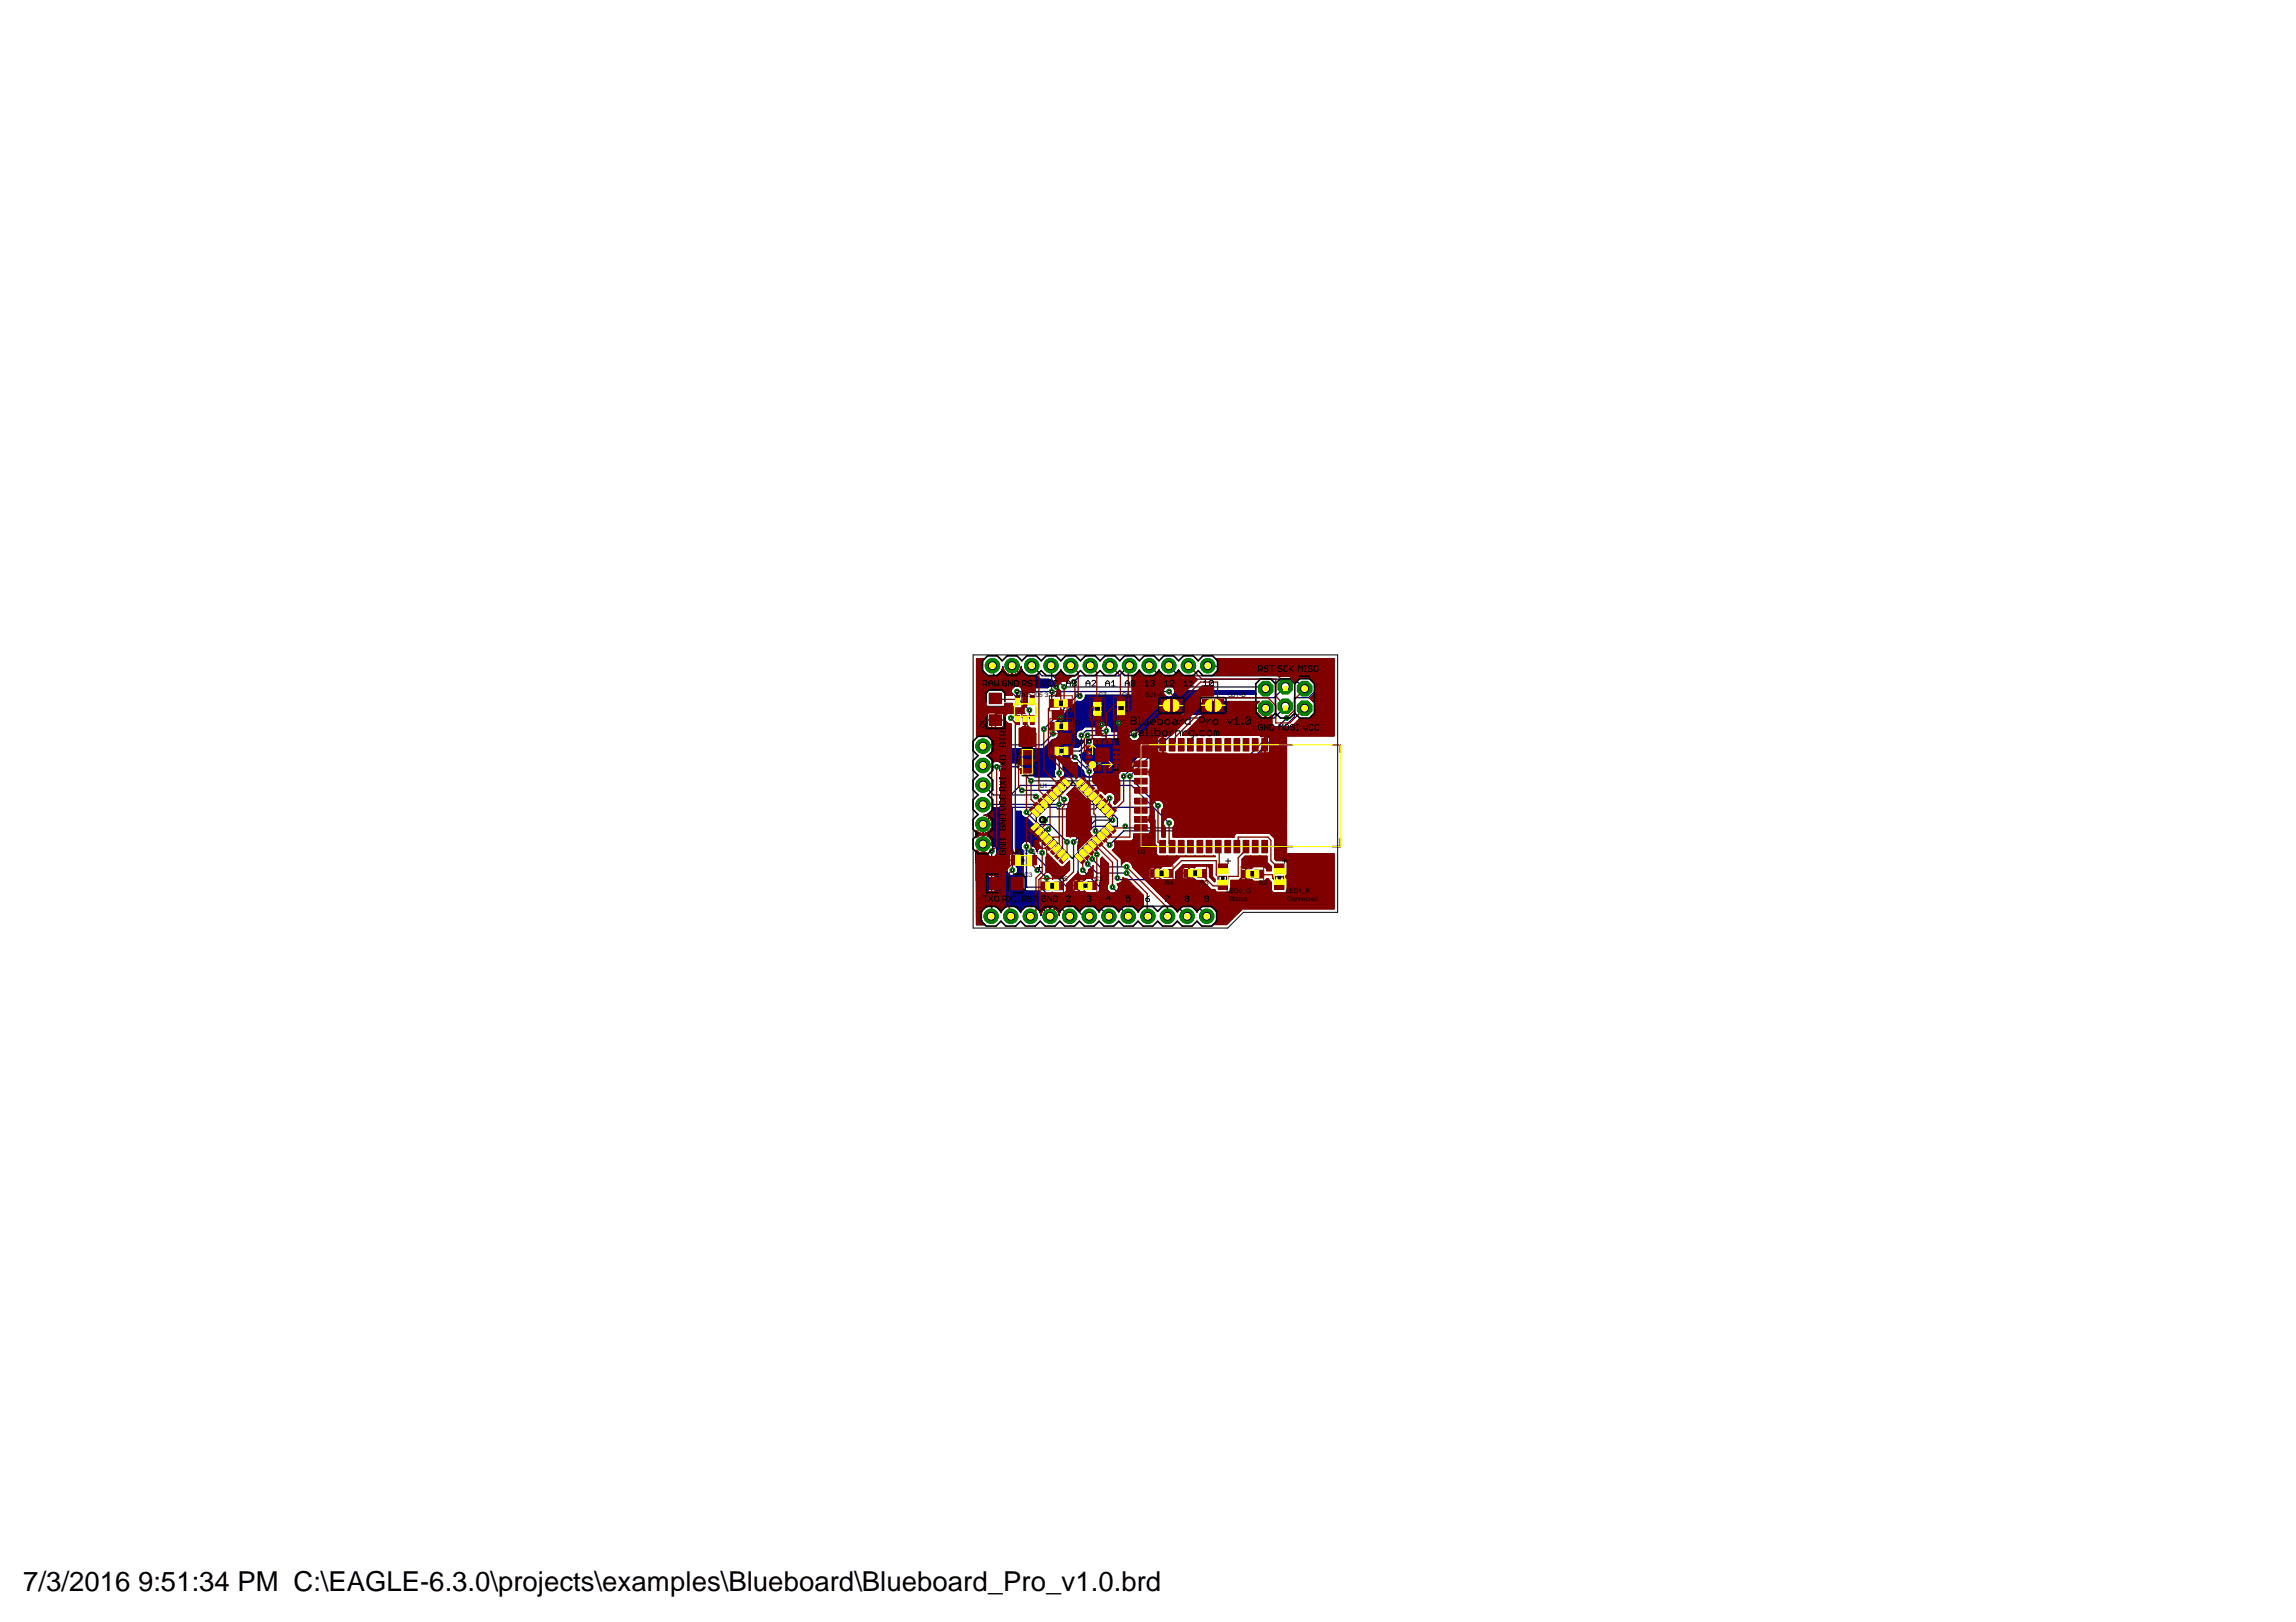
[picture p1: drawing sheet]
<svg xmlns="http://www.w3.org/2000/svg" width="297mm" height="210mm" viewBox="0 0 297 210" stroke-linecap="round" stroke-linejoin="round" font-family="sans-serif">
<defs><g id="words">
<text font-size="3.6" x="3" y="205.9">7/3/2016 9:51:34 PM C:\EAGLE-6.3.0\projects\examples\Blueboard\Blueboard_Pro_v1.0.brd</text>
<g font-size=".8">
<text x="127.4" y="94.2" transform="rotate(-90 127.4 94.2)">C4</text>
<text x="131.5" y="90.2">MIC5205 3.3V</text>
<text x="139.1" y="93.8">C1</text>
<text x="139.1" y="90.2">R1</text>
<text x="142.1" y="90.2">C7</text>
<text x="143.1" y="95.8" transform="rotate(-90 143.1 95.8)">U3</text>
<text x="145.2" y="90.2">C6</text>
<text x="148.2" y="90.2">SJ1-A</text>
<text x="158.9" y="90.2">SJ1-B</text>
<text x="132" y="99.3" transform="rotate(-90 132 99.3)">8MHz</text>
<text x="134.5" y="101.9">U1</text>
<text x="139.1" y="96.3">C5</text>
<text x="131" y="110.5">LED2-G1</text>
<text x="132.5" y="113.5">C3</text>
<text x="147.2" y="110.5">U2</text>
<text x="137.1" y="114">R5</text>
<text x="141.6" y="114">C2</text>
<text x="150.7" y="114.5">R4</text>
<text x="155.3" y="114.5">R3</text>
<text x="158.7" y="115.6">LED2_G</text>
<text x="159" y="116.6">Status</text>
<text x="162.9" y="114.5">R2</text>
<text x="166.4" y="115.6">LED1_R</text>
<text x="166.5" y="116.6">Connected</text>
</g>
<g font-size=".7" fill="#ff0">
<text x="141.2" y="99.7" transform="rotate(-90 141.2 99.7)">Z</text>
<text x="141.2" y="97.7" transform="rotate(-90 141.2 97.7)">Y</text>
<text x="142.5" y="99.1" transform="rotate(-90 142.5 99.1)">X</text>
</g>
</g></defs>
<g fill="none" stroke="#000080" stroke-width=".17">
<path d="M127.2 99.1l.1 .1h4.3l1.8 1.8h13.2l3.2 3.3M128.4 86.1l.1 .1v1l4.1 4.1M130.9 86.1l1.7 1.8h3l1 1M131.6 89.5h19.7M132.6 91.3l.6 .6M132.6 91.3l-1.6 1.6h-.2M133.5 86.1l1.3 1.4h1.4l1.5 1.4h25.7l.3 .2M136.2 95l-1.4 1.4h-7.5l-.1 .2M137.2 92.9h4.5l.8 .8 .2-.1h2.1M139.1 98l1.8 1.8M139.7 90.1h-.4l-4.3 4.3M140.7 95.2h6.1"/>
<path d="M140.9 96l-1.2 1.2h-2.7v2.8M143.1 94.6h-2.6l-.6 .6M146.1 86.1l-1.3 1.4h-5.1l-.8 .8M148.7 86.1l1.7 1.8h15l.8 .8 .1 .2-1.5 1.4h-9.3l-10.1 10.2M151.2 86.1l1.3 1.4h14.5l1.8 1.6M156.2 86.1l.1 .1h13.8v3.3l-.8 .8h-1.8v2.5l-14.8 14.7h-7.3l-1.9 1.8M166.3 91.4l-1.5 1.5h-11.1l-7.5 7.6M166.5 92.9l-14.2 14.2h-6.5l-.2-.2M127.2 101.6h.1l1.2 1.3h5.3l.2 .2M127.2 109.2l.1 .1h1.6v2.3l6.9 7M128.3 110.2v8.3l-.1 .1M130.8 102.9l1.2-1.3h14.4l2.8 2.9"/>
<path d="M132.2 102.3h4.2l1.3 1.2M132.8 105.1l1.6 1.6h1.4l2.2 2.3M132.8 109.6v5.2h1.8l3.8 3.8M133.4 110.2l5.7 5.6v1.7l1 1h.8v.1M134.2 112.6h.2l1 1M135.2 106.1l.4-.4h7.9l.3-.2h.3l.5 .4v1h-3.1l-2 2.1v8.3h2.6l1.4 1.3M135.6 107.3h-.8v3.1M140.1 112.6l5.9 6M140.7 111.8l1.2 1.2h3.9M141.3 111.2l1 1h3.5M141.7 107.5h.2v3.1M143.5 103.3l-.8 .8h-15.5"/>
<path d="M143.9 106.1h-2.2l-2.8 2.9M143.9 114.8l2.5 2.5h5.9l1.3 1.3M144.6 113.6l.2 .2h6.7l4.6 4.8M149.2 104.5l2.1 2M149.2 104.5h-7.3l-.2 .2h-4.8l-.3-.2h-5.6v8.1"/>
</g>
<g fill="none" stroke="#000080" stroke-width=".13">
<path d="M127.6 97.8l.3 .1 .6 .7M127.6 97.8h9M127.7 97.8h8.9M127.7 97.9h8.9M127.8 97.7h8.8M127.8 97.9h8.8M127.9 97.7h8.7M127.9 97.7l-.3 .1M127.9 98h8.7M128 98h8.6M128 97.6h8.6M128.1 98.1h8.5"/>
<path d="M128.1 97.5h8.5M128.1 98.2h8.5M128.2 98.2h8.4M128.2 97.4h8.4M128.3 98.3h8.3M128.3 97.3h8.3M128.3 97.3l-.4 .4M128.3 97.2h8.3M128.4 98.5h8.2M128.4 98.4h8.2M128.4 97.2h8.2M128.4 98.5h.4"/>
<path d="M128.4 98.6h.3M128.4 97.1h8.2M128.4 97h8.2M128.4 98.7h.1M128.4 98.6h.1M128.4 98.6h.2M128.4 96.9h8.2M128.5 96.9h8.2M129.1 98.5l.4 .2h7.1M129.2 98.6h7.4M129.2 87.2l1.8 1.9 .2-.2M129.2 87.2h1.3"/>
<path d="M129.2 87.3h1.4M129.2 87.2h1.2M129.3 87.3h3.5M129.3 98.6h7.3M129.3 87.2h1M129.3 87.1h1M129.3 87.4h3.6M129.4 98.7h7.2M129.4 98.6h7.2M129.4 87.4h3.6M129.4 87.1h.8M129.4 87.5h3.7"/>
<path d="M129.4 87h.7M129.5 87.5h4.7M129.5 87h.5M129.5 86.9l-.3 .3M129.5 87.6h4.8M129.5 86.9h.5M129.5 86.8h.5M129.6 87.6h4.7M129.6 86.8h.3M129.6 86.7h.3M129.6 87.7h4.8M129.6 86.7h.2"/>
<path d="M129.6 86.6h.2M129.7 87.7h4.7M129.7 86.6h.1M129.7 86.5h.1M129.7 86.4l-.2 .5M129.7 86.2v.2M129.7 87.8h4.7M129.7 86.4h.1M129.7 86.3h.1M129.7 86.2h.1M129.7 86.4l.2 .4M129.7 87.8h4.8"/>
<path d="M129.8 87.8h4.7M129.8 87.9h4.8M129.9 87.9h6.2l.8 1M129.9 86.8l.1 .1M129.9 88h6.2M130 88h6.1M130 86.9l.1 .2 .5 .2M130 88.1h6.2M130.1 88.1h6.1M130.1 88.2h6.2M130.2 88.2h6.1M130.2 88.3h6.2"/>
<path d="M130.3 88.3h6.1M130.3 88.4h6.2M130.4 88.4h6.2M130.4 88.5h6.2M130.5 88.5h6.1M130.5 88.6h6.2M130.6 88.6h6.1M130.6 88.7h6.2M130.7 88.7h6.1M130.7 88.8h6.2M130.8 88.8h.6M130.8 88.9h.4"/>
<path d="M130.9 88.9h.2M130.9 89h.2M130.9 87.3h.1M130.9 87.2h.1M130.9 87.1h.1M130.9 87h.1M130.9 86.9h.1M130.9 86.8h.1M130.9 86.7h.1M130.9 86.6h.1M130.9 86.5h.1M130.9 86.4h.1"/>
<path d="M130.9 86.3h.1M130.9 86.2h.1M131 89h.1M131 86.1l-.1 1.2M131.3 87.3h1.4M131.4 87.2h1.3M131.4 88.8l-.2 .1M131.4 87.2h1.2M131.6 87.2h.9M131.6 87.1h.9M131.7 87.1h.8M131.7 88.8l.4 .2h3.4l.1-.1"/>
<path d="M131.7 87h.7M131.8 98.7l1.6 1.6M131.8 88.8h4M131.8 87h.6M131.8 86.9l-.1 .2-.5 .2M131.8 98.8h4.8M131.8 86.9h.5M131.9 98.8h4.7M131.9 86.9h.4M131.9 88.9h3.8M131.9 86.8h.4M131.9 86.8l-.1 .1"/>
<path d="M131.9 98.9h4.7M131.9 88.9h3.7M131.9 86.8h.3M131.9 86.7h.3M132 99h4.6M132 86.7h.2M132 86.6h.2M132 88.9h3.6M132 86.5h.2M132.1 86.4l-.2 .4M132.1 99.1h4.5M132.1 89h3.4"/>
<path d="M132.1 86.5h.1M132.1 86.4h.1M132.1 86.3h.1M132.1 86.2v.2M132.1 86.4l.2 .5M132.1 86.2h.1M132.2 99.1h4.4M132.2 99.2h4.4M132.3 99.3h4.3M132.3 86.9l.4 .4 .5 .2M132.4 99.4h4.2M132.5 99.4h4.1"/>
<path d="M132.5 99.5h4.1M132.6 99.6h3.9M132.7 99.7h3.7M132.8 99.7h3.6M132.8 99.8h3.6M132.9 99.9h3.5M133 99.9h3.4M133 100h3.4M133.7 87.5l.3-.1 .6 .5M133.8 87.5h.4M133.9 87.4h.2M134 87.4h.1"/>
<path d="M135.1 96.8h1.6M135.1 96.8h1.7M135.2 96.7h4.3M135.2 96.6h4.4M135.3 96.6h4.3M135.3 96.6h4.4M135.3 96.5h4.4M135.4 96.5h4.3M135.5 96.4h4.3M135.5 96.4h4.4M135.6 96.3h4.3M135.6 96.3h4.4"/>
<path d="M135.6 96.2h4.4M135.7 94.4h.1M135.7 94.3v.1M135.7 96.2h4.3M135.7 96.1h4.4M135.7 94.3h.3M135.8 96.1h4.3M135.8 94.3h.3M135.8 94.2h4.4M135.8 94.4h-.1M135.8 96.1h4.4M135.8 96h4.4"/>
<path d="M135.9 88.8l-.3 .1M135.9 96h4.3M135.9 94.1h4.3M136 95.9h4.2M136 94.1h4.3M136 95.8h3.7M136 94h6.7M136.1 94.2l-.3 .2M136.1 95.8h3.5M136.1 95.8h3.4M136.1 94h6.6M136.1 93.9h6.7"/>
<path d="M136.1 95.7h3.3M136.1 93.9h6.8M136.2 88.8l.2 .1M136.2 93.9h15.1M136.2 93.8h15.1M136.3 93.8h15.1M136.3 88.8h.6M136.4 99.9v.3M136.4 93.7h15M136.4 93.7h15.1M136.4 88.9h.5M136.4 94.2l.2 .2"/>
<path d="M136.4 94.3h3.7M136.4 93.6h15.1M136.4 95.6h3M136.5 93.6h15M136.5 93.6h15.1M136.5 88.9h.4M136.5 94.3h3.6M136.5 93.5h15.1M136.5 89h.4M136.6 99.5l-.2 .1v.3M136.6 98.5h-7.8l-.3 .1M136.6 95.6h2.7"/>
<path d="M136.6 93.5h15M136.6 93.4h15.1M136.6 95.5l-.2 .2M136.6 94.4l.3 .2M136.6 95.5h2.7M136.6 94.4h3.4M136.6 93.4h15.2M136.7 95.5h2.6M136.7 94.4h3.3M136.7 96.9h-8.2l-.2 .4M136.7 95.5h2.5M136.7 93.3h15.1"/>
<path d="M136.8 95.4h2.4M136.8 94.5h2.8M136.8 94.5h2.9M136.8 93.3h15.1M136.9 96.7l-.3 .3v2.5M136.9 94.6v.2M136.9 95.3h2.3M136.9 95.2h2.3M136.9 94.7h2.5M136.9 94.6h2.5M136.9 94.6h2.6M136.9 93.2h15"/>
<path d="M136.9 93.2h15.1M136.9 94.7h2.4M136.9 93.1h15.1M136.9 95.1v.3l-.3 .1M136.9 88.9v.1h-.3l-.2-.1M136.9 94.8v.3M136.9 95.1h2.3M136.9 95h2.3M136.9 94.9h2.3M136.9 94.8h2.4M137 93.1h15M137 93h15.1"/>
<path d="M137.1 93h15M137.1 92.9h15.1M137.2 92.9h15.1M137.2 92.8h15.1M137.2 92.8h15.2M137.3 92.8h15.1M137.4 92.7h15M137.4 92.7h15.1M137.4 92.6h15.1M137.5 92.6h15M137.5 92.5h15.1M137.5 98.7h1.6"/>
<path d="M137.5 99.1h2M137.5 98.5h1.1M137.5 99.5l.2 .1v.3M137.5 99.5h2.4M137.5 99.4h2.3M137.5 99.3h2.2M137.5 99.2h2.2M137.5 99.2h2.1M137.5 99h1.9M137.5 98.9h1.9M137.5 98.9h1.8M137.5 98.8h1.8"/>
<path d="M137.5 98.8h1.7M137.5 98.8h1.6M137.5 98.7h1.4M137.5 98.6h1.3M137.5 98.6h1.2M137.5 98.6h1.1M137.5 98.4h1M137.5 98.3h1M137.5 98.3h.9M137.5 98.2h.9M137.5 98.1h.9M137.5 98h.9"/>
<path d="M137.5 97.9h.9M137.5 97.8h.9M137.5 97.7h.9M137.5 92.5h15.2M137.6 99.6h2.4M137.6 92.5h15.1M137.6 92.4h15.1M137.7 99.7h2.4M137.7 99.7h2.3M137.7 92.4h15.1M137.7 99.7h2.5M137.7 99.8h2.5"/>
<path d="M137.7 92.3h15.1M137.7 99.9v.3M137.7 100h2.5M137.7 99.9h2.5M137.7 92.3h15.2M137.8 92.2h15.1M137.9 92.2h15.1M137.9 92.1h15.1M138 92.1h15M138 92h15.1M138 92h15.2M138.1 91.9h15.1"/>
<path d="M138.2 91.9h15.1M138.2 91.8h15.1M138.3 91.8h15.1M138.3 91.7h15.1M138.4 97.9v-.2h-.9v1.8M138.4 97.9v.2M138.4 98.1l.1 .3 .2 .2M138.4 91.7h15.1M138.4 91.6h15.1M138.5 91.6h15M138.5 91.5h15.1M138.6 91.5h15.1"/>
<path d="M138.6 91.4h15.1M138.6 91.4h15.2M138.7 98.6l.2 .1M138.7 91.4h15.1M138.7 91.3h15.1M138.8 91.3h15M138.8 91.2h15.1M138.8 91.2h15.2M138.9 91.1h15.1M139 91.1h15.1M139.1 91h15M139.1 91h15.1"/>
<path d="M139.1 98.7l1.1 1.1v.1M139.1 90.9h15.1M139.2 95v.3M139.2 95.3l.1 .2M139.2 90.9h15M139.2 90.8h15.1M139.3 94.8l-.1 .2M139.3 95.5l.4 .4M139.3 90.8h.1M139.3 90.7h.1M139.4 90.7l-3.7 3.6M139.4 90.7l.1 .1"/>
<path d="M139.4 95.7h-3.2l-1.2 1.2M139.5 94.6l-.2 .2M139.7 94.4l-.2 .2M139.7 97.8h7.7M139.7 97.7h7.7M139.8 98l1.1 1.1M139.8 97.9v.1M139.8 98h7.3M139.8 97.9h7.4M139.8 97.9h7.5M139.8 97.8h7.5M139.8 98.1h7.2"/>
<path d="M139.9 98.2h7.1M139.9 98.1h7.1M140 90.8h14.3M140 98.2h6.9M140 97.6h7.5M140 97.5h7.6M140 90.7h14.4M140 94.4h-.1M140 98.3h6.9M140.1 98.3h6.7M140.1 97.5h7.6M140.1 95.8h.1"/>
<path d="M140.1 97.4h7.6M140.1 90.7h14.4M140.2 98.4h6.5M140.2 90.6h14.3M140.2 90.6h14.4M140.2 95.8v.2M140.2 99.9l.1 .3 .2 .2M140.2 95.8l-.2 .1M140.2 96l-.7 .7h-4.4M140.2 98.5h6.4M140.2 97.4h7.6M140.2 95.8h.1"/>
<path d="M140.2 97.3h7.6M140.2 97.3h7.7M140.3 94.1l-.3 .3M140.3 98.5h6.3M140.3 90.5l-.5 .3M140.3 98.6h6.3M140.3 90.5h14.3M140.3 90.5h14.4M140.3 98.6h6.2M140.3 97.2h7.6M140.3 90.4h14.4M140.3 90.3h14.5"/>
<path d="M140.4 97.2h7.5M140.4 97.2h7.6M140.4 90.3h14.5M140.4 90.2h14.5M140.4 98.7h6.1M140.4 98.6h6.1M140.4 90.2h10.6M140.4 90.1h10.5M140.4 90h10.4M140.4 90h10.3M140.5 98.7h5.9M140.5 97.1h7.5"/>
<path d="M140.5 97h7.6M140.5 98.8h5.8M140.6 98.8h5.7M140.6 97h7.6M140.6 96.9h7.6M140.7 98.9h5.5M140.7 96.9h7.6M140.7 99h5.4M140.8 99h5.3M140.8 96.8h7.5M140.8 96.8h7.6M140.8 99.1h5.3"/>
<path d="M140.8 99.1h5.2M140.8 96.7h7.6M141.1 99.1l.2 .1M141.1 99.1h4.9M141.1 96.6h7.4M141.2 99.2h4.8M141.2 96.6h7.3M141.3 99.2l.2 .2M141.3 96.6l-.2 .1M141.3 99.2h4.6M141.3 96.6h7.2M141.3 99.3h4.5"/>
<path d="M141.3 96.5h7.3M141.4 99.3h4.4M141.4 96.5h7.3M141.4 99.4h4.4M141.4 96.4h7.3M141.5 99.4h4.2M141.5 96.4h7.3M141.5 99.4l.1 .3M141.5 99.5h4.2M141.5 96.3h7.3M141.6 95.7h4.7M141.6 99.6h3.9"/>
<path d="M141.6 99.6h4M141.6 99.5h4M141.6 96.3h7.3M141.6 96.2h7.3M141.6 95.8h4.8M141.6 99.9l-.1 .3-.2 .2M141.6 95.8v.3M141.6 99.7v.2M141.6 96.1l-.1 .3-.2 .2M141.6 95.9h7.7M141.6 99.7h3.6M141.6 100h3.2"/>
<path d="M141.6 99.9h3.3M141.6 99.8h3.4M141.6 99.8h3.5M141.6 99.7h3.9M141.6 96.1h7.4M141.6 96.1h7.5M141.6 96h7.5M141.6 96h7.6M141.6 95.9h7.6M141.6 95.8h5M141.6 95.8h4.9M143 93.9l-.4 .2h-6.6"/>
<path d="M143.3 93.9h.2l.2 .2M143.3 93.9h8M143.5 93.9h7.7M143.5 94h7.6M143.6 94h7.5M143.6 94.1h7.5M143.7 94.1h7.3M143.7 94.1l.1 .3M143.8 94.2h7.1M143.8 94.3h7.1M143.8 94.2h7.2M143.8 94.4h6.9"/>
<path d="M143.8 94.3h7M143.8 94.4v.3h2.5l.1-.1M143.8 94.7h2.5M143.8 94.6h2.5M143.8 94.6h2.6M143.8 94.5h2.7M143.8 94.5h2.8M146.4 95.8l-.1-.2h-4.8l.1 .2M146.4 95.8l.2 .1M146.6 94.4l-.2 .2M146.9 94.4l.3 .2M147 95.8h2.3"/>
<path d="M147 94.5h3.6M147.1 94.5h3.5M147.1 95.8h2.2M147.1 95.8h2.3M147.2 94.6l.2 .2M147.2 94.6h3.4M147.2 95.7h2.2M147.2 94.6h3.3M147.3 95.7h2.1M147.3 94.7h3.2M147.3 95.6h2.2M147.3 94.7h3.1"/>
<path d="M147.4 95.6h2.2M147.4 94.7h3M147.4 95.5l-.5 .4M147.4 94.8l.1 .2M147.4 95.5h2.2M147.4 94.8h2.9M147.4 95.5h2.3M147.4 95.4h2.3M147.4 95.4h2.4M147.4 95h2.8M147.4 94.9h2.8M147.5 97.7h-7.8l.1 .2"/>
<path d="M147.5 95.3l-.1 .2M147.5 95v.3M147.5 95.3h2.3M147.5 95.2h2.4M147.5 95.1h2.5M147.5 95.1h2.6M147.5 95h2.6M148.4 96.7h-7.5l-1 1M150.7 90l.4 .2M150.7 90h-10.3v.3l-.1 .2M151.4 90.2h3.6M151.5 90.1h3.5"/>
<path d="M151.6 90.1l-.2 .1M151.6 90.1h3.5M151.7 90h3.4M151.8 90h3.4M151.8 89.9h3.4M151.8 89.9l-.2 .2M151.9 89.8h10.6M151.9 89.7h10.6M151.9 89.7h10.5M152 89.6l-.2 .3M152 89.6v-.2h10.4v.3M152 89.6h10.4"/>
<path d="M152 89.5h10.4M152 89.4h10.4M154 92.4h8.8M154.1 92.4h8.7M154.2 92.3h8.5M154.2 92.2h8.4M154.3 92.2h8.3M154.3 92.1h8.2M154.4 92.1h8.1M154.4 92h8.1M154.5 92h8M154.6 91.9h7.9"/>
<path d="M154.7 91.8h7.8M154.7 91.7h7.8M154.8 91.7h8.9M154.8 91.7h7.7M154.9 91.6h7.6M154.9 91.5h7.6M155 91.5h7.5M155 91.4h7.5M155.1 91.4h7.4M155.1 91.3h7.4M155.2 91.3h7.3M155.2 91.2h7.3"/>
<path d="M155.3 91.2h7.2M155.3 89.8l-9.9 9.9-.5 .1-.1 .2M155.4 91.1h7.2M155.5 91h7.2M155.5 90.9h7.3M155.6 90.9h7.2M155.6 90.8h7.3M155.7 90.8h7.2M155.7 90.8h7.2l-.4 .3v1.1l.4 .3h-8.9zM162.4 89.7l.1 .1h-10.7M126.3 110v9.7h1.2l-.4-.4M126.3 110l.1 .1"/>
<path d="M126.3 110.4h1.4M126.3 108h4.2M126.3 107.9h.7M126.3 113.3h1.5M126.3 114h1.5M126.3 113.9h1.5M126.3 113.8h1.5M126.3 113.7h1.5M126.3 113.6h1.5M126.3 113.5h1.5M126.3 113.4h1.5M126.3 113.2h1.5"/>
<path d="M126.3 113.1h1.5M126.3 113h1.5M126.3 112.9h1.5M126.3 112.8h1.5M126.3 112.7h1.5M126.3 112.6h1.5M126.3 112.5h1.5M126.3 112.4h1.5M126.3 112.3h1.5M126.3 112.2h1.5M126.3 112.1h1.5M126.3 112h1.5"/>
<path d="M126.3 111.9h1.5M126.3 111.8h1.5M126.3 111.7h1.5M126.3 111.6h1.5M126.3 111.5h1.5M126.3 111.4h1.5M126.3 111.3h1.5M126.3 111.2h1.5M126.3 111.1h1.5M126.3 111h1.5M126.3 110.9h1.5M126.3 110.8h1.5"/>
<path d="M126.3 110.7h1.5M126.3 110.6h1.5M126.3 110.6h1.4M126.3 110.5h1.4M126.3 110.4h.6M126.3 110.3h.4M126.3 110.2h.3M126.3 110.2h.2M126.3 110.2h.1M126.3 110.1h.1M126.3 110h.1M126.3 108.4h.1"/>
<path d="M126.3 108.3h.1M126.3 108.2h.2M126.3 108.2h.4M126.3 108.1h.4M126.3 108.1h.5M126.3 107.9h4.2M126.3 107.8h.6M126.3 107.8h.4M126.3 107.7h.3M126.3 107.7h.2M126.3 107.6h.1M126.3 107.5h.1"/>
<path d="M126.3 115.3h1.5M126.3 117.4h1.3M126.3 118.6h.6M126.3 117.2h1.5M126.3 119.6h1.1M126.3 119.6h1M126.3 119.5h1M126.3 119.5h.9M126.3 119.4h.9M126.3 119.3h.8M126.3 119.2h.7M126.3 119.1h.7"/>
<path d="M126.3 119h.7M126.3 118.9h.6M126.3 118.8h.6M126.3 118.7h.6M126.3 118.5h.6M126.3 118.4h.6M126.3 118.3h.6M126.3 118.2h.6M126.3 118.2h.7M126.3 118.1h.7M126.3 118h.7M126.3 117.9h.7"/>
<path d="M126.3 117.9h.8M126.3 117.8h.8M126.3 117.8h.9M126.3 117.7h.9M126.3 117.7h1M126.3 117.6h1M126.3 117.6h1.1M126.3 117.5h1.1M126.3 117.5h1.2M126.3 117.4h1.2M126.3 117.3h1.4M126.3 117.3h1.5"/>
<path d="M126.3 117.1h1.5M126.3 117h1.5M126.3 116.9h1.5M126.3 116.8h1.5M126.3 116.7h1.5M126.3 116.6h1.5M126.3 116.5h1.5M126.3 116.4h1.5M126.3 116.3h1.5M126.3 116.2h1.5M126.3 116.1h1.5M126.3 116h1.5"/>
<path d="M126.3 115.9h1.5M126.3 115.8h1.5M126.3 115.7h1.5M126.3 115.6h1.5M126.3 115.5h1.5M126.3 115.4h1.5M126.3 115.2h1.5M126.3 115.1h1.5M126.3 115h1.5M126.3 114.9h1.5M126.3 114.8h1.5M126.3 114.7h1.5"/>
<path d="M126.3 114.6h1.5M126.3 114.5h1.5M126.3 114.4h1.5M126.3 114.3h1.5M126.3 114.2h1.5M126.3 114.1h1.5M126.4 110.1l.3 .2M126.4 107.6l-.1-.1v.9l.1-.1M126.4 107.6l.3 .2M126.5 108.2l-.1 .1M126.7 110.3l.2 .1M126.7 107.8h.2"/>
<path d="M126.9 110.4h.2M126.9 108l-.4 .2M126.9 107.8h.6M126.9 118.3v.5M126.9 118.8l.2 .5M127.2 108v2.4M127.2 109.2h3.3M127.2 109.5h.1M127.2 108.8h.1M127.2 107.2h.1M127.2 110.4h.1M127.2 110.3h.1"/>
<path d="M127.2 110.2h.1M127.2 110.1h.1M127.2 110h.1M127.2 109.9h.1M127.2 109.8h.1M127.2 109.7h.1M127.2 109.6h.1M127.2 109.4h.1M127.2 109.3h.1M127.2 109.2h.1M127.2 109.1h.1M127.2 109h.1"/>
<path d="M127.2 108.9h.1M127.2 108.7h.1M127.2 108.6h.1M127.2 108.5h.1M127.2 108.4h.1M127.2 108.3h.1M127.2 108.2h.1M127.2 108.1h.1M127.2 107.8h.1M127.2 107.7h.1M127.2 107.6h.1M127.2 107.5h.1"/>
<path d="M127.2 107.4h.1M127.2 107.3h.1M127.2 107.1h.1M127.2 107h.1M127.2 106.9h.1M127.2 106.8h.1M127.2 106.7h.1M127.3 107.9h3.2M127.4 105.5l.5-.2 .4-.4 .1-.3h2.1v7.5M127.5 110.4h-.2M127.5 108l.3 .2M127.5 110.4h.1"/>
<path d="M127.5 107.8h3M127.5 108.1h3M127.5 105.5h3M127.5 105.4h3M127.6 110.3h.1M127.6 107.8h2.9M127.6 110.3l-.1 .1M127.6 110.3l.1 .1M127.6 110.3l.1 .3M127.6 105.6l.2 .1M127.6 108.1h2.9M127.6 105.6h2.9"/>
<path d="M127.7 108.2h2.8M127.7 105.6h2.8M127.7 105.4h2.8M127.7 110.6l.1 .1M127.7 107.7h2.8M127.8 107.7h2.7M127.8 108.2l.1 .1M127.8 105.7l.4 .3M127.8 108.2h2.7M127.8 105.7h2.7M127.8 105.3h2.7M127.8 117.3l-.3 .1-.4 .4-.2 .5"/>
<path d="M127.8 110.7v6.6M127.9 105.7h2.6M127.9 105.3h2.6M127.9 108.3l.2 .1M127.9 108.3h2.6M127.9 107.6h2.6M128 105.8h2.5M128 108.3h2.5M128 105.2h2.5M128 108.4h2.5M128 107.5h2.5M128 105.9h2.5"/>
<path d="M128.1 108.4l.1 .2M128.1 108.4h2.4M128.1 107.5h2.4M128.1 107.4h2.4M128.1 108.5h2.4M128.1 106h2.4M128.1 105.9h2.4M128.1 105.1h2.4M128.1 105h2.4M128.2 108.6l.1 .2M128.2 107.3l-.4 .4-.3 .1M128.2 106l.1 .2"/>
<path d="M128.2 108.6h2.3M128.2 107.3h2.3M128.2 106.1h2.3M128.2 106h2.3M128.2 105h2.3M128.2 107.2h2.3M128.2 108.7h2.3M128.2 106.2h2.3M128.3 108.8v.1M128.3 107.1l-.1 .2M128.3 106.2v.2M128.3 108.8h2.2"/>
<path d="M128.3 107.1h2.2M128.3 106.3h2.2M128.3 106.2h2.2M128.3 104.9h2.2M128.3 108.9l.1 .2M128.3 107v.1M128.3 106.4l.1 .2M128.3 109h2.2M128.3 108.9h2.2M128.3 107h2.2M128.3 106.9h2.2M128.3 106.4h2.2"/>
<path d="M128.4 109.1v.4h2.1M128.4 106.6v.2M128.4 106.8l-.1 .2M128.4 109.4h2.1M128.4 109.3h2.1M128.4 109.2h2.1M128.4 109.1h2.1M128.4 109h2.1M128.4 106.9h2.1M128.4 106.8h2.1M128.4 106.7h2.1M128.4 106.6h2.1"/>
<path d="M128.4 106.5h2.1M128.4 104.8h2.1M128.4 104.7h2.1M128.4 104.6h2.1M128.5 109.5l.2 .1M128.6 109.5h1.9M128.7 109.6l.2 .2M128.7 109.6h1.8M128.8 115.3h5.6M128.8 117.2h7.6M128.8 117.3l.6 .5M128.8 110.7v6.6"/>
<path d="M128.8 113.3h3.5M128.8 117.3h1.5M128.8 117.3h1.6M128.8 117.2h7.5M128.8 117.1h7.4M128.8 117h7.3M128.8 116.9h7.3M128.8 116.9h7.2M128.8 116.8h7.2M128.8 116.8h7.1M128.8 116.8h7M128.8 116.7h7"/>
<path d="M128.8 116.6h6.9M128.8 116.5h6.9M128.8 116.5h6.8M128.8 116.4h6.7M128.8 116.3h6.7M128.8 116.3h6.6M128.8 116.2h6.5M128.8 116.1h6.4M128.8 116h6.4M128.8 116h6.3M128.8 115.9h6.2M128.8 115.8h6.2"/>
<path d="M128.8 115.8h6.1M128.8 115.7h6M128.8 115.6h5.9M128.8 115.5h5.9M128.8 115.5h5.8M128.8 115.4h5.8M128.8 115.4h5.7M128.8 115.4h5.6M128.8 115.3h3.8M128.8 115.2h3.7M128.8 115.1h3.7M128.8 115.1h3.6"/>
<path d="M128.8 115h3.5M128.8 114.9h3.5M128.8 114.8h3.5M128.8 114.7h3.5M128.8 114.6h3.5M128.8 114.5h3.5M128.8 114.4h3.5M128.8 114.3h3.5M128.8 114.2h3.5M128.8 114.1h3.5M128.8 114h3.5M128.8 113.9h3.5"/>
<path d="M128.8 113.8h3.5M128.8 113.7h3.5M128.8 113.6h3.5M128.8 113.5h3.5M128.8 113.4h3.5M128.8 113.3h2M128.8 113.2h1.9M128.8 113.2h1.8M128.8 113.2h1.7M128.8 113.1h1.7M128.8 113.1h1.6M128.8 113h1.6"/>
<path d="M128.8 112.9h1.5M128.8 112.8h1.5M128.8 112.7h1.5M128.8 112.6h1.5M128.8 112.5h1.5M128.8 112.4h1.5M128.8 112.3h1.5M128.8 112.2h1.5M128.8 112.2h1.6M128.8 112.1h1.6M128.8 112.1h1.7M128.8 112h1.7"/>
<path d="M128.8 111.9h1.7M128.8 111.8h1.7M128.8 111.7h1.7M128.8 111.6h1.7M128.8 111.5h1.7M128.8 111.4h1.7M128.8 111.3h1.7M128.8 111.2h1.7M128.8 111.1h1.7M128.8 111h1.7M128.8 110.9h1.7M128.8 110.8h1.7"/>
<path d="M128.8 110.7h1.7M128.8 109.6h1.7M128.9 117.4h1.2M128.9 110.6h1.6M128.9 109.7h1.6M128.9 110.6l-.1 .1M128.9 109.8l.1 .2M128.9 110.5h1.6M128.9 109.9h1.6M128.9 109.8h1.6M129 110.4h1.5M129 109.9h1.5"/>
<path d="M129 110.3l-.1 .3M129 110v.3M129 117.5h1M129 110.3h1.5M129 110.2h1.5M129 110.1h1.5M129 110h1.5M129.1 117.5h.8M129.1 117.6h.8M129.2 117.6h.7M129.2 117.6h.6M129.2 117.7h.6"/>
<path d="M129.3 117.7h.4M129.3 117.8h.4M129.4 117.8l.1 .3M129.4 117.9h.2M129.4 117.8h.3M129.5 118.1h.1M129.5 118h.1M130.3 112.4v.3M130.3 112.7l.1 .3M130.4 112.2l-.1 .2M130.4 113l.4 .3M130.5 106.7h-3.3v1.2"/>
<path d="M130.5 105.5h-3.2l.3 .1M130.5 112.1l-.1 .1M130.5 117.2l-.5 .2-.4 .4-.1 .3M131.1 117.2l.4 .2 .4 .4M131.1 117.3h1.9M131.1 117.3h1.8M131.1 113.3h1.2M131.2 113.2h1.1M131.3 117.3h1.5M131.4 113.2l-.3 .1M131.4 113.2h.9M131.4 117.4h1.3"/>
<path d="M131.4 110.4h.9M131.4 109.2h.8M131.4 109.5h.7M131.4 108.8h2.9M131.4 108h2.9M131.4 107.9h2.9M131.4 106.7h2.3M131.4 105.5h.8M131.4 112.1a.65 .65 0 0 1 .2 .9M131.4 105.8h1.4l1.4 1.4M131.4 107.2h2.9v2.7M131.4 113.1h.9"/>
<path d="M131.4 112.1h.9M131.4 112h.9M131.4 111.9h.9M131.4 111.8h.9M131.4 111.7h.9M131.4 111.6h.9M131.4 111.5h.9M131.4 111.4h.9M131.4 111.3h.9M131.4 111.2h.9M131.4 111.1h.9M131.4 111h.9"/>
<path d="M131.4 110.9h.9M131.4 110.8h.9M131.4 110.7h.9M131.4 110.6h.9M131.4 110.5h.9M131.4 110.3h.9M131.4 110.2h.9M131.4 110.1h.9M131.4 110h.9M131.4 110h.8M131.4 109.9h.8M131.4 109.8h.7"/>
<path d="M131.4 109.7h.7M131.4 109.6h.7M131.4 109.4h.7M131.4 109.3h.7M131.4 109.3h.8M131.4 109.1h.8M131.4 109.1h.9M131.4 109h.9M131.4 109h1M131.4 108.9h1.1M131.4 108.9h1.2M131.4 108.7h2.9"/>
<path d="M131.4 108.6h2.9M131.4 108.5h2.9M131.4 108.4h2.9M131.4 108.3h2.9M131.4 108.2h2.9M131.4 108.1h2.9M131.4 107.8h2.9M131.4 107.7h2.9M131.4 107.6h2.9M131.4 107.5h2.9M131.4 107.4h2.9M131.4 107.3h2.9"/>
<path d="M131.4 107.2h2.9M131.4 107.1h2.8M131.4 107.1h2.7M131.4 107h2.6M131.4 106.9h2.6M131.4 106.9h2.5M131.4 106.8h2.5M131.4 106.8h2.4M131.4 106.6h2.2M131.4 106.5h2.1M131.4 106.4h2.1M131.4 106.4h2"/>
<path d="M131.4 106.3h1.9M131.4 106.2h1.8M131.4 106.1h1.7M131.4 106h1.7M131.4 106h1.6M131.4 105.9h1.6M131.4 105.9h1.5M131.4 105.8h1.4M131.4 105.7h1.1M131.4 105.7h1M131.4 105.6h.9M131.4 105.4h.8"/>
<path d="M131.4 105.4h.7M131.4 105.3h.7M131.4 105.2h.7M131.4 105.1h.7M131.4 105h.7M131.5 117.4h1.1M131.5 113.1h.8M131.5 112.1h.8M131.5 113h.8M131.5 112.2h.8M131.6 113l-.2 .2M131.6 117.5h.9"/>
<path d="M131.6 113h.7M131.6 112.9h.7M131.6 112.2h.7M131.6 112.4h.7M131.6 112.3h.7M131.7 117.6h.8M131.7 112.8h.6M131.7 112.7h.6M131.7 112.4h.6M131.7 117.6h.7M131.7 112.6h.6M131.7 112.5h.6"/>
<path d="M131.7 117.6h.6M131.8 117.7h.5M131.9 117.8h.3M131.9 117.8l.1 .3M131.9 117.9h.3M131.9 117.9h.2M132 118.1h.1M132 118h.1M132.1 105.2v-.2h-.7v7.1M132.1 109.4v.3M132.1 109.7l.2 .4v4.9M132.1 105.2l.1 .3"/>
<path d="M132.2 109.1l-.1 .3M132.2 105.5l.2 .2 .3 .1M132.3 115l.3 .3M132.7 108.8l-.5 .3M132.9 108.8l.3 .2M133 108.9h1.3M133.1 117.2l-.6 .2-.3 .4-.2 .3M133.1 100h3.3M133.1 100.1h3.3M133.1 108.9h1.2M133.2 109l.2 .1 .1 .3M133.2 109h1.1"/>
<path d="M133.2 100.2h3.2M133.3 100.2h3.1M133.3 109.1h1M133.3 100.3h3.1M133.4 109.2h.9M133.4 109.3h.9M133.5 109.4h.8M133.5 109.3h.8M133.5 109.4l.8 .1M133.6 100.3l.2 .2M133.6 109.5l.2 .1 .2 .2M133.6 117.2l.5 .2 .3 .4 .3 .5"/>
<path d="M133.6 100.4h2.8M133.6 117.3h2.8M133.7 117.3h2.7M133.7 109.5h.6M133.7 100.4h2.7M133.8 109.6h.5M133.8 100.5h.1M133.8 117.3h2.7M133.8 100.5h2.7M133.9 109.6h.4M133.9 100.5h2.6M133.9 117.4h2.6"/>
<path d="M133.9 109.7h.4M134 109.8l.1 .2M134 109.8h.3M134 117.4h1.6M134 109.9h.3M134.1 110h.1M134.1 109.9h.1M134.1 109.9h.2M134.1 110v.2M134.1 110.2h.1M134.1 117.5h1.3M134.1 110.1h.1"/>
<path d="M134.2 117.6h1.1M134.2 117.5h1.1M134.2 110l-.1 .2M134.2 117.6h1M134.3 117.7h.8M134.3 117.6h.8M134.3 109.9l-.1 .1M134.4 117.7h.6M134.4 115.3l2.8 2.7-.2 .5M134.4 117.8h.6M134.4 117.9h.5M134.5 118h.3"/>
<path d="M134.5 117.9h.3M134.5 117.9h.4M134.5 118.1h.3M134.6 118.2h.1M134.6 118.1h.1M134.6 118.3h.1M134.7 118.3v.2M134.7 118.5h.1M134.7 118.4h.1M134.7 118.3h.1M134.7 118.1v.2M134.8 117.9l-.1 .2"/>
<path d="M135.1 117.7l-.3 .2M135.8 117.4l-.4 .1-.3 .2M135.8 117.4l.1 1.2M135.8 118.5h.1M135.8 118.4h.1M135.8 118.3h.1M135.8 118.2h.1M135.8 118.1h.1M135.8 118h.1M135.8 117.9h.1M135.8 117.8h.1M135.8 117.7h.1"/>
<path d="M135.8 117.6h.1M135.8 117.5h.1M135.8 117.4h.1M135.9 117.4a1.16 1.16 0 0 1 1 .7M136.1 117.4h.5M136.3 117.5h.3M136.4 100.2v.2M136.4 117.5h.2M136.4 100.4l.2 .1h-2.7M136.4 117.6h.3M136.5 117.6h.2M136.6 117.6h.1"/>
<path d="M136.6 117.7h.2M136.6 117.7h.3M136.7 117.8h.2M136.8 117.9h.2M136.8 117.9h.3M136.9 118h.2M136.9 118.1h.3M136.9 118.1l.1 .2M136.9 118.2h.2M136.9 118.1h.2M137 118.3v.2M137 118.3h.1"/>
<path d="M137 118.2h.1M137 118.5h.1M137 118.4h.1M137.6 100.5h3.1M137.6 100.5h3M137.7 100.4h2.8M137.7 100.3h2.7M137.7 100.2h2.6M137.7 100.2v.2M137.7 100.1h2.5M140.5 100.4l.3 .1M141.1 100.5h3.5"/>
<path d="M141.2 100.5h3.4M141.3 100.4l-.2 .1M141.3 100.4h3.3M141.4 100.3h3.2M141.5 100.2h3.2M141.6 100.1h3.1M144.6 100.3v.2h-7.1l.2-.1M144.8 100l-.2 .3"/>
</g>
<circle cx="168.8" cy="89.1" r="1.01" fill="#008000"/>
<circle cx="168.8" cy="89.1" r="1.01" fill="none" stroke="#008000" stroke-width=".13"/>
<circle cx="168.8" cy="89.1" r=".51" fill="#fff"/>
<circle cx="168.8" cy="89.1" r=".51" fill="none" stroke="#000" stroke-width=".13"/>
<circle cx="168.8" cy="91.7" r="1.01" fill="#008000"/>
<circle cx="168.8" cy="91.7" r="1.01" fill="none" stroke="#008000" stroke-width=".13"/>
<circle cx="168.8" cy="91.7" r=".51" fill="#fff"/>
<circle cx="168.8" cy="91.7" r=".51" fill="none" stroke="#000" stroke-width=".13"/>
<circle cx="166.3" cy="88.9" r="1.01" fill="#008000"/>
<circle cx="166.3" cy="88.9" r="1.01" fill="none" stroke="#008000" stroke-width=".13"/>
<circle cx="166.3" cy="88.9" r=".51" fill="#fff"/>
<circle cx="166.3" cy="88.9" r=".51" fill="none" stroke="#000" stroke-width=".13"/>
<circle cx="166.3" cy="91.4" r="1.01" fill="#008000"/>
<circle cx="166.3" cy="91.4" r="1.01" fill="none" stroke="#008000" stroke-width=".13"/>
<circle cx="166.3" cy="91.4" r=".51" fill="#fff"/>
<circle cx="166.3" cy="91.4" r=".51" fill="none" stroke="#000" stroke-width=".13"/>
<circle cx="163.7" cy="89.1" r="1.01" fill="#008000"/>
<circle cx="163.7" cy="89.1" r="1.01" fill="none" stroke="#008000" stroke-width=".13"/>
<circle cx="163.7" cy="89.1" r=".51" fill="#fff"/>
<circle cx="163.7" cy="89.1" r=".51" fill="none" stroke="#000" stroke-width=".13"/>
<circle cx="163.7" cy="91.7" r="1.01" fill="#008000"/>
<circle cx="163.7" cy="91.7" r="1.01" fill="none" stroke="#008000" stroke-width=".13"/>
<circle cx="163.7" cy="91.7" r=".51" fill="#fff"/>
<circle cx="163.7" cy="91.7" r=".51" fill="none" stroke="#000" stroke-width=".13"/>
<circle cx="127.2" cy="96.6" r=".93" fill="#008000"/>
<circle cx="127.2" cy="96.6" r=".93" fill="none" stroke="#008000" stroke-width=".13"/>
<circle cx="127.2" cy="96.6" r=".51" fill="#fff"/>
<circle cx="127.2" cy="96.6" r=".51" fill="none" stroke="#000" stroke-width=".13"/>
<circle cx="127.2" cy="99.1" r=".93" fill="#008000"/>
<circle cx="127.2" cy="99.1" r=".93" fill="none" stroke="#008000" stroke-width=".13"/>
<circle cx="127.2" cy="99.1" r=".51" fill="#fff"/>
<circle cx="127.2" cy="99.1" r=".51" fill="none" stroke="#000" stroke-width=".13"/>
<circle cx="127.2" cy="101.6" r=".93" fill="#008000"/>
<circle cx="127.2" cy="101.6" r=".93" fill="none" stroke="#008000" stroke-width=".13"/>
<circle cx="127.2" cy="101.6" r=".51" fill="#fff"/>
<circle cx="127.2" cy="101.6" r=".51" fill="none" stroke="#000" stroke-width=".13"/>
<circle cx="127.2" cy="104.1" r=".93" fill="#008000"/>
<circle cx="127.2" cy="104.1" r=".93" fill="none" stroke="#008000" stroke-width=".13"/>
<circle cx="127.2" cy="104.1" r=".51" fill="#fff"/>
<circle cx="127.2" cy="104.1" r=".51" fill="none" stroke="#000" stroke-width=".13"/>
<circle cx="127.2" cy="106.7" r=".93" fill="#008000"/>
<circle cx="127.2" cy="106.7" r=".93" fill="none" stroke="#008000" stroke-width=".13"/>
<circle cx="127.2" cy="106.7" r=".51" fill="#fff"/>
<circle cx="127.2" cy="106.7" r=".51" fill="none" stroke="#000" stroke-width=".13"/>
<circle cx="127.2" cy="109.2" r=".93" fill="#008000"/>
<circle cx="127.2" cy="109.2" r=".93" fill="none" stroke="#008000" stroke-width=".13"/>
<circle cx="127.2" cy="109.2" r=".51" fill="#fff"/>
<circle cx="127.2" cy="109.2" r=".51" fill="none" stroke="#000" stroke-width=".13"/>
<circle cx="156.1" cy="118.6" r=".93" fill="#008000"/>
<circle cx="156.1" cy="118.6" r=".93" fill="none" stroke="#008000" stroke-width=".13"/>
<circle cx="156.1" cy="118.6" r=".51" fill="#fff"/>
<circle cx="156.1" cy="118.6" r=".51" fill="none" stroke="#000" stroke-width=".13"/>
<circle cx="153.6" cy="118.6" r=".93" fill="#008000"/>
<circle cx="153.6" cy="118.6" r=".93" fill="none" stroke="#008000" stroke-width=".13"/>
<circle cx="153.6" cy="118.6" r=".51" fill="#fff"/>
<circle cx="153.6" cy="118.6" r=".51" fill="none" stroke="#000" stroke-width=".13"/>
<circle cx="151" cy="118.6" r=".93" fill="#008000"/>
<circle cx="151" cy="118.6" r=".93" fill="none" stroke="#008000" stroke-width=".13"/>
<circle cx="151" cy="118.6" r=".51" fill="#fff"/>
<circle cx="151" cy="118.6" r=".51" fill="none" stroke="#000" stroke-width=".13"/>
<circle cx="148.5" cy="118.6" r=".93" fill="#008000"/>
<circle cx="148.5" cy="118.6" r=".93" fill="none" stroke="#008000" stroke-width=".13"/>
<circle cx="148.5" cy="118.6" r=".51" fill="#fff"/>
<circle cx="148.5" cy="118.6" r=".51" fill="none" stroke="#000" stroke-width=".13"/>
<circle cx="146" cy="118.6" r=".93" fill="#008000"/>
<circle cx="146" cy="118.6" r=".93" fill="none" stroke="#008000" stroke-width=".13"/>
<circle cx="146" cy="118.6" r=".51" fill="#fff"/>
<circle cx="146" cy="118.6" r=".51" fill="none" stroke="#000" stroke-width=".13"/>
<circle cx="143.5" cy="118.6" r=".93" fill="#008000"/>
<circle cx="143.5" cy="118.6" r=".93" fill="none" stroke="#008000" stroke-width=".13"/>
<circle cx="143.5" cy="118.6" r=".51" fill="#fff"/>
<circle cx="143.5" cy="118.6" r=".51" fill="none" stroke="#000" stroke-width=".13"/>
<circle cx="140.9" cy="118.6" r=".93" fill="#008000"/>
<circle cx="140.9" cy="118.6" r=".93" fill="none" stroke="#008000" stroke-width=".13"/>
<circle cx="140.9" cy="118.6" r=".51" fill="#fff"/>
<circle cx="140.9" cy="118.6" r=".51" fill="none" stroke="#000" stroke-width=".13"/>
<circle cx="138.4" cy="118.6" r=".93" fill="#008000"/>
<circle cx="138.4" cy="118.6" r=".93" fill="none" stroke="#008000" stroke-width=".13"/>
<circle cx="138.4" cy="118.6" r=".51" fill="#fff"/>
<circle cx="138.4" cy="118.6" r=".51" fill="none" stroke="#000" stroke-width=".13"/>
<circle cx="135.8" cy="118.6" r=".93" fill="#008000"/>
<circle cx="135.8" cy="118.6" r=".93" fill="none" stroke="#008000" stroke-width=".13"/>
<circle cx="135.8" cy="118.6" r=".51" fill="#fff"/>
<circle cx="135.8" cy="118.6" r=".51" fill="none" stroke="#000" stroke-width=".13"/>
<circle cx="133.3" cy="118.6" r=".93" fill="#008000"/>
<circle cx="133.3" cy="118.6" r=".93" fill="none" stroke="#008000" stroke-width=".13"/>
<circle cx="133.3" cy="118.6" r=".51" fill="#fff"/>
<circle cx="133.3" cy="118.6" r=".51" fill="none" stroke="#000" stroke-width=".13"/>
<circle cx="130.8" cy="118.6" r=".93" fill="#008000"/>
<circle cx="130.8" cy="118.6" r=".93" fill="none" stroke="#008000" stroke-width=".13"/>
<circle cx="130.8" cy="118.6" r=".51" fill="#fff"/>
<circle cx="130.8" cy="118.6" r=".51" fill="none" stroke="#000" stroke-width=".13"/>
<circle cx="128.2" cy="118.6" r=".93" fill="#008000"/>
<circle cx="128.2" cy="118.6" r=".93" fill="none" stroke="#008000" stroke-width=".13"/>
<circle cx="128.2" cy="118.6" r=".51" fill="#fff"/>
<circle cx="128.2" cy="118.6" r=".51" fill="none" stroke="#000" stroke-width=".13"/>
<circle cx="128.4" cy="86.1" r=".93" fill="#008000"/>
<circle cx="128.4" cy="86.1" r=".93" fill="none" stroke="#008000" stroke-width=".13"/>
<circle cx="128.4" cy="86.1" r=".51" fill="#fff"/>
<circle cx="128.4" cy="86.1" r=".51" fill="none" stroke="#000" stroke-width=".13"/>
<circle cx="130.9" cy="86.1" r=".93" fill="#008000"/>
<circle cx="130.9" cy="86.1" r=".93" fill="none" stroke="#008000" stroke-width=".13"/>
<circle cx="130.9" cy="86.1" r=".51" fill="#fff"/>
<circle cx="130.9" cy="86.1" r=".51" fill="none" stroke="#000" stroke-width=".13"/>
<circle cx="133.5" cy="86.1" r=".93" fill="#008000"/>
<circle cx="133.5" cy="86.1" r=".93" fill="none" stroke="#008000" stroke-width=".13"/>
<circle cx="133.5" cy="86.1" r=".51" fill="#fff"/>
<circle cx="133.5" cy="86.1" r=".51" fill="none" stroke="#000" stroke-width=".13"/>
<circle cx="136" cy="86.1" r=".93" fill="#008000"/>
<circle cx="136" cy="86.1" r=".93" fill="none" stroke="#008000" stroke-width=".13"/>
<circle cx="136" cy="86.1" r=".51" fill="#fff"/>
<circle cx="136" cy="86.1" r=".51" fill="none" stroke="#000" stroke-width=".13"/>
<circle cx="138.5" cy="86.1" r=".93" fill="#008000"/>
<circle cx="138.5" cy="86.1" r=".93" fill="none" stroke="#008000" stroke-width=".13"/>
<circle cx="138.5" cy="86.1" r=".51" fill="#fff"/>
<circle cx="138.5" cy="86.1" r=".51" fill="none" stroke="#000" stroke-width=".13"/>
<circle cx="141.1" cy="86.1" r=".93" fill="#008000"/>
<circle cx="141.1" cy="86.1" r=".93" fill="none" stroke="#008000" stroke-width=".13"/>
<circle cx="141" cy="86.1" r=".51" fill="#fff"/>
<circle cx="141" cy="86.1" r=".51" fill="none" stroke="#000" stroke-width=".13"/>
<circle cx="143.6" cy="86.1" r=".93" fill="#008000"/>
<circle cx="143.6" cy="86.1" r=".93" fill="none" stroke="#008000" stroke-width=".13"/>
<circle cx="143.6" cy="86.1" r=".51" fill="#fff"/>
<circle cx="143.6" cy="86.1" r=".51" fill="none" stroke="#000" stroke-width=".13"/>
<circle cx="146.1" cy="86.1" r=".93" fill="#008000"/>
<circle cx="146.1" cy="86.1" r=".93" fill="none" stroke="#008000" stroke-width=".13"/>
<circle cx="146.1" cy="86.1" r=".51" fill="#fff"/>
<circle cx="146.1" cy="86.1" r=".51" fill="none" stroke="#000" stroke-width=".13"/>
<circle cx="148.7" cy="86.1" r=".93" fill="#008000"/>
<circle cx="148.7" cy="86.1" r=".93" fill="none" stroke="#008000" stroke-width=".13"/>
<circle cx="148.7" cy="86.1" r=".51" fill="#fff"/>
<circle cx="148.7" cy="86.1" r=".51" fill="none" stroke="#000" stroke-width=".13"/>
<circle cx="151.2" cy="86.1" r=".93" fill="#008000"/>
<circle cx="151.2" cy="86.1" r=".93" fill="none" stroke="#008000" stroke-width=".13"/>
<circle cx="151.2" cy="86.1" r=".51" fill="#fff"/>
<circle cx="151.2" cy="86.1" r=".51" fill="none" stroke="#000" stroke-width=".13"/>
<circle cx="153.8" cy="86.1" r=".93" fill="#008000"/>
<circle cx="153.8" cy="86.1" r=".93" fill="none" stroke="#008000" stroke-width=".13"/>
<circle cx="153.7" cy="86.1" r=".51" fill="#fff"/>
<circle cx="153.7" cy="86.1" r=".51" fill="none" stroke="#000" stroke-width=".13"/>
<circle cx="156.3" cy="86.1" r=".93" fill="#008000"/>
<circle cx="156.3" cy="86.1" r=".93" fill="none" stroke="#008000" stroke-width=".13"/>
<circle cx="156.2" cy="86.1" r=".51" fill="#fff"/>
<circle cx="156.2" cy="86.1" r=".51" fill="none" stroke="#000" stroke-width=".13"/>
<circle cx="143.5" cy="103.3" r=".3" fill="#008000"/>
<circle cx="143.5" cy="103.3" r=".3" fill="none" stroke="#008000" stroke-width=".13"/>
<circle cx="143.6" cy="103.3" r=".17" fill="#fff"/>
<circle cx="143.6" cy="103.3" r=".17" fill="none" stroke="#000" stroke-width=".13"/>
<circle cx="131.6" cy="89.5" r=".3" fill="#008000"/>
<circle cx="131.6" cy="89.5" r=".3" fill="none" stroke="#008000" stroke-width=".13"/>
<circle cx="131.6" cy="89.5" r=".17" fill="#fff"/>
<circle cx="131.6" cy="89.5" r=".17" fill="none" stroke="#000" stroke-width=".13"/>
<circle cx="136.1" cy="89.5" r=".3" fill="#008000"/>
<circle cx="136.1" cy="89.5" r=".3" fill="none" stroke="#008000" stroke-width=".13"/>
<circle cx="136.1" cy="89.5" r=".17" fill="#fff"/>
<circle cx="136.1" cy="89.5" r=".17" fill="none" stroke="#000" stroke-width=".13"/>
<circle cx="137" cy="104.1" r=".3" fill="#008000"/>
<circle cx="137" cy="104.1" r=".3" fill="none" stroke="#008000" stroke-width=".13"/>
<circle cx="137" cy="104.1" r=".17" fill="#fff"/>
<circle cx="137" cy="104.1" r=".17" fill="none" stroke="#000" stroke-width=".13"/>
<circle cx="151.3" cy="89.5" r=".3" fill="#008000"/>
<circle cx="151.3" cy="89.5" r=".3" fill="none" stroke="#008000" stroke-width=".13"/>
<circle cx="151.3" cy="89.5" r=".17" fill="#fff"/>
<circle cx="151.3" cy="89.5" r=".17" fill="none" stroke="#000" stroke-width=".13"/>
<circle cx="133.2" cy="91.9" r=".3" fill="#008000"/>
<circle cx="133.2" cy="91.9" r=".3" fill="none" stroke="#008000" stroke-width=".13"/>
<circle cx="133.2" cy="91.9" r=".17" fill="#fff"/>
<circle cx="133.2" cy="91.9" r=".17" fill="none" stroke="#000" stroke-width=".13"/>
<circle cx="130.8" cy="92.9" r=".3" fill="#008000"/>
<circle cx="130.8" cy="92.9" r=".3" fill="none" stroke="#008000" stroke-width=".13"/>
<circle cx="130.8" cy="92.9" r=".17" fill="#fff"/>
<circle cx="130.8" cy="92.9" r=".17" fill="none" stroke="#000" stroke-width=".13"/>
<circle cx="145.6" cy="106.9" r=".3" fill="#008000"/>
<circle cx="145.6" cy="106.9" r=".3" fill="none" stroke="#008000" stroke-width=".13"/>
<circle cx="145.6" cy="106.9" r=".17" fill="#fff"/>
<circle cx="145.6" cy="106.9" r=".17" fill="none" stroke="#000" stroke-width=".13"/>
<circle cx="166.4" cy="92.9" r=".3" fill="#008000"/>
<circle cx="166.4" cy="92.9" r=".3" fill="none" stroke="#008000" stroke-width=".13"/>
<circle cx="166.5" cy="92.9" r=".17" fill="#fff"/>
<circle cx="166.5" cy="92.9" r=".17" fill="none" stroke="#000" stroke-width=".13"/>
<circle cx="138.9" cy="109" r=".3" fill="#008000"/>
<circle cx="138.9" cy="109" r=".3" fill="none" stroke="#008000" stroke-width=".13"/>
<circle cx="138.9" cy="109" r=".17" fill="#fff"/>
<circle cx="138.9" cy="109" r=".17" fill="none" stroke="#000" stroke-width=".13"/>
<circle cx="143.9" cy="106.1" r=".3" fill="#008000"/>
<circle cx="143.9" cy="106.1" r=".3" fill="none" stroke="#008000" stroke-width=".13"/>
<circle cx="143.9" cy="106.1" r=".17" fill="#fff"/>
<circle cx="143.9" cy="106.1" r=".17" fill="none" stroke="#000" stroke-width=".13"/>
<circle cx="145.4" cy="100.5" r=".3" fill="#008000"/>
<circle cx="145.4" cy="100.5" r=".3" fill="none" stroke="#008000" stroke-width=".13"/>
<circle cx="145.4" cy="100.5" r=".17" fill="#fff"/>
<circle cx="145.4" cy="100.5" r=".17" fill="none" stroke="#000" stroke-width=".13"/>
<circle cx="146.2" cy="100.5" r=".3" fill="#008000"/>
<circle cx="146.2" cy="100.5" r=".3" fill="none" stroke="#008000" stroke-width=".13"/>
<circle cx="146.2" cy="100.5" r=".17" fill="#fff"/>
<circle cx="146.2" cy="100.5" r=".17" fill="none" stroke="#000" stroke-width=".13"/>
<circle cx="134" cy="103.1" r=".3" fill="#008000"/>
<circle cx="134" cy="103.1" r=".3" fill="none" stroke="#008000" stroke-width=".13"/>
<circle cx="134" cy="103.1" r=".17" fill="#fff"/>
<circle cx="134" cy="103.1" r=".17" fill="none" stroke="#000" stroke-width=".13"/>
<circle cx="151.3" cy="106.5" r=".3" fill="#008000"/>
<circle cx="151.3" cy="106.5" r=".3" fill="none" stroke="#008000" stroke-width=".13"/>
<circle cx="151.3" cy="106.5" r=".17" fill="#fff"/>
<circle cx="151.3" cy="106.5" r=".17" fill="none" stroke="#000" stroke-width=".13"/>
<circle cx="131" cy="112.6" r=".3" fill="#008000"/>
<circle cx="131" cy="112.6" r=".3" fill="none" stroke="#008000" stroke-width=".13"/>
<circle cx="131" cy="112.6" r=".17" fill="#fff"/>
<circle cx="131" cy="112.6" r=".17" fill="none" stroke="#000" stroke-width=".13"/>
<circle cx="133.4" cy="101" r=".3" fill="#008000"/>
<circle cx="133.4" cy="101" r=".3" fill="none" stroke="#008000" stroke-width=".13"/>
<circle cx="133.4" cy="101.1" r=".17" fill="#fff"/>
<circle cx="133.4" cy="101.1" r=".17" fill="none" stroke="#000" stroke-width=".13"/>
<circle cx="149.8" cy="104.3" r=".3" fill="#008000"/>
<circle cx="149.8" cy="104.3" r=".3" fill="none" stroke="#008000" stroke-width=".13"/>
<circle cx="149.8" cy="104.3" r=".17" fill="#fff"/>
<circle cx="149.8" cy="104.3" r=".17" fill="none" stroke="#000" stroke-width=".13"/>
<circle cx="128.3" cy="110.2" r=".3" fill="#008000"/>
<circle cx="128.3" cy="110.2" r=".3" fill="none" stroke="#008000" stroke-width=".13"/>
<circle cx="128.3" cy="110.2" r=".17" fill="#fff"/>
<circle cx="128.3" cy="110.2" r=".17" fill="none" stroke="#000" stroke-width=".13"/>
<circle cx="128.9" cy="99.2" r=".3" fill="#008000"/>
<circle cx="128.9" cy="99.2" r=".3" fill="none" stroke="#008000" stroke-width=".13"/>
<circle cx="128.9" cy="99.2" r=".17" fill="#fff"/>
<circle cx="128.9" cy="99.2" r=".17" fill="none" stroke="#000" stroke-width=".13"/>
<circle cx="136.2" cy="95" r=".3" fill="#008000"/>
<circle cx="136.2" cy="95" r=".3" fill="none" stroke="#008000" stroke-width=".13"/>
<circle cx="136.2" cy="95" r=".17" fill="#fff"/>
<circle cx="136.2" cy="95" r=".17" fill="none" stroke="#000" stroke-width=".13"/>
<circle cx="137.7" cy="103.5" r=".3" fill="#008000"/>
<circle cx="137.7" cy="103.5" r=".3" fill="none" stroke="#008000" stroke-width=".13"/>
<circle cx="137.7" cy="103.5" r=".17" fill="#fff"/>
<circle cx="137.7" cy="103.5" r=".17" fill="none" stroke="#000" stroke-width=".13"/>
<circle cx="132.2" cy="102.3" r=".3" fill="#008000"/>
<circle cx="132.2" cy="102.3" r=".3" fill="none" stroke="#008000" stroke-width=".13"/>
<circle cx="132.2" cy="102.3" r=".17" fill="#fff"/>
<circle cx="132.2" cy="102.3" r=".17" fill="none" stroke="#000" stroke-width=".13"/>
<circle cx="138" cy="109" r=".3" fill="#008000"/>
<circle cx="138" cy="109" r=".3" fill="none" stroke="#008000" stroke-width=".13"/>
<circle cx="138" cy="109" r=".17" fill="#fff"/>
<circle cx="138" cy="109" r=".17" fill="none" stroke="#000" stroke-width=".13"/>
<circle cx="132.8" cy="105.1" r=".3" fill="#008000"/>
<circle cx="132.8" cy="105.1" r=".3" fill="none" stroke="#008000" stroke-width=".13"/>
<circle cx="132.8" cy="105.1" r=".17" fill="#fff"/>
<circle cx="132.8" cy="105.1" r=".17" fill="none" stroke="#000" stroke-width=".13"/>
<circle cx="132.8" cy="109.6" r=".3" fill="#008000"/>
<circle cx="132.8" cy="109.6" r=".3" fill="none" stroke="#008000" stroke-width=".13"/>
<circle cx="132.8" cy="109.6" r=".17" fill="#fff"/>
<circle cx="132.8" cy="109.6" r=".17" fill="none" stroke="#000" stroke-width=".13"/>
<circle cx="133.4" cy="110.2" r=".3" fill="#008000"/>
<circle cx="133.4" cy="110.2" r=".3" fill="none" stroke="#008000" stroke-width=".13"/>
<circle cx="133.4" cy="110.2" r=".17" fill="#fff"/>
<circle cx="133.4" cy="110.2" r=".17" fill="none" stroke="#000" stroke-width=".13"/>
<circle cx="135.2" cy="106.1" r=".3" fill="#008000"/>
<circle cx="135.2" cy="106.1" r=".3" fill="none" stroke="#008000" stroke-width=".13"/>
<circle cx="135.2" cy="106.1" r=".17" fill="#fff"/>
<circle cx="135.2" cy="106.1" r=".17" fill="none" stroke="#000" stroke-width=".13"/>
<circle cx="140.1" cy="112.6" r=".3" fill="#008000"/>
<circle cx="140.1" cy="112.6" r=".3" fill="none" stroke="#008000" stroke-width=".13"/>
<circle cx="140.1" cy="112.6" r=".17" fill="#fff"/>
<circle cx="140.1" cy="112.6" r=".17" fill="none" stroke="#000" stroke-width=".13"/>
<circle cx="140.7" cy="111.8" r=".3" fill="#008000"/>
<circle cx="140.7" cy="111.8" r=".3" fill="none" stroke="#008000" stroke-width=".13"/>
<circle cx="140.7" cy="111.8" r=".17" fill="#fff"/>
<circle cx="140.7" cy="111.8" r=".17" fill="none" stroke="#000" stroke-width=".13"/>
<circle cx="145.7" cy="113" r=".3" fill="#008000"/>
<circle cx="145.7" cy="113" r=".3" fill="none" stroke="#008000" stroke-width=".13"/>
<circle cx="145.8" cy="113" r=".17" fill="#fff"/>
<circle cx="145.8" cy="113" r=".17" fill="none" stroke="#000" stroke-width=".13"/>
<circle cx="141.3" cy="111.2" r=".3" fill="#008000"/>
<circle cx="141.3" cy="111.2" r=".3" fill="none" stroke="#008000" stroke-width=".13"/>
<circle cx="141.3" cy="111.2" r=".17" fill="#fff"/>
<circle cx="141.3" cy="111.2" r=".17" fill="none" stroke="#000" stroke-width=".13"/>
<circle cx="145.7" cy="112.2" r=".3" fill="#008000"/>
<circle cx="145.7" cy="112.2" r=".3" fill="none" stroke="#008000" stroke-width=".13"/>
<circle cx="145.8" cy="112.2" r=".17" fill="#fff"/>
<circle cx="145.8" cy="112.2" r=".17" fill="none" stroke="#000" stroke-width=".13"/>
<circle cx="143.9" cy="114.8" r=".3" fill="#008000"/>
<circle cx="143.9" cy="114.8" r=".3" fill="none" stroke="#008000" stroke-width=".13"/>
<circle cx="143.9" cy="114.8" r=".17" fill="#fff"/>
<circle cx="143.9" cy="114.8" r=".17" fill="none" stroke="#000" stroke-width=".13"/>
<circle cx="144.6" cy="113.6" r=".3" fill="#008000"/>
<circle cx="144.6" cy="113.6" r=".3" fill="none" stroke="#008000" stroke-width=".13"/>
<circle cx="144.6" cy="113.6" r=".17" fill="#fff"/>
<circle cx="144.6" cy="113.6" r=".17" fill="none" stroke="#000" stroke-width=".13"/>
<circle cx="143.5" cy="109.3" r=".3" fill="#008000"/>
<circle cx="143.5" cy="109.3" r=".3" fill="none" stroke="#008000" stroke-width=".13"/>
<circle cx="143.6" cy="109.3" r=".17" fill="#fff"/>
<circle cx="143.6" cy="109.3" r=".17" fill="none" stroke="#000" stroke-width=".13"/>
<circle cx="141.9" cy="110.6" r=".3" fill="#008000"/>
<circle cx="141.9" cy="110.6" r=".3" fill="none" stroke="#008000" stroke-width=".13"/>
<circle cx="141.9" cy="110.6" r=".17" fill="#fff"/>
<circle cx="141.9" cy="110.6" r=".17" fill="none" stroke="#000" stroke-width=".13"/>
<circle cx="141.7" cy="107.5" r=".3" fill="#008000"/>
<circle cx="141.7" cy="107.5" r=".3" fill="none" stroke="#008000" stroke-width=".13"/>
<circle cx="141.7" cy="107.5" r=".17" fill="#fff"/>
<circle cx="141.7" cy="107.5" r=".17" fill="none" stroke="#000" stroke-width=".13"/>
<circle cx="137.7" cy="88.9" r=".3" fill="#008000"/>
<circle cx="137.7" cy="88.9" r=".3" fill="none" stroke="#008000" stroke-width=".13"/>
<circle cx="137.7" cy="88.9" r=".17" fill="#fff"/>
<circle cx="137.7" cy="88.9" r=".17" fill="none" stroke="#000" stroke-width=".13"/>
<circle cx="134.8" cy="110.4" r=".3" fill="#008000"/>
<circle cx="134.8" cy="110.4" r=".3" fill="none" stroke="#008000" stroke-width=".13"/>
<circle cx="134.8" cy="110.4" r=".17" fill="#fff"/>
<circle cx="134.8" cy="110.4" r=".17" fill="none" stroke="#000" stroke-width=".13"/>
<circle cx="135.6" cy="107.3" r=".3" fill="#008000"/>
<circle cx="135.6" cy="107.3" r=".3" fill="none" stroke="#008000" stroke-width=".13"/>
<circle cx="135.6" cy="107.3" r=".17" fill="#fff"/>
<circle cx="135.6" cy="107.3" r=".17" fill="none" stroke="#000" stroke-width=".13"/>
<circle cx="135" cy="94.4" r=".3" fill="#008000"/>
<circle cx="135" cy="94.4" r=".3" fill="none" stroke="#008000" stroke-width=".13"/>
<circle cx="135" cy="94.4" r=".17" fill="#fff"/>
<circle cx="135" cy="94.4" r=".17" fill="none" stroke="#000" stroke-width=".13"/>
<circle cx="139.7" cy="90.1" r=".3" fill="#008000"/>
<circle cx="139.7" cy="90.1" r=".3" fill="none" stroke="#008000" stroke-width=".13"/>
<circle cx="139.7" cy="90.1" r=".17" fill="#fff"/>
<circle cx="139.7" cy="90.1" r=".17" fill="none" stroke="#000" stroke-width=".13"/>
<circle cx="137" cy="100" r=".3" fill="#008000"/>
<circle cx="137" cy="100" r=".3" fill="none" stroke="#008000" stroke-width=".13"/>
<circle cx="137" cy="100" r=".17" fill="#fff"/>
<circle cx="137" cy="100" r=".17" fill="none" stroke="#000" stroke-width=".13"/>
<circle cx="140.9" cy="96" r=".3" fill="#008000"/>
<circle cx="140.9" cy="96" r=".3" fill="none" stroke="#008000" stroke-width=".13"/>
<circle cx="140.9" cy="96" r=".17" fill="#fff"/>
<circle cx="140.9" cy="96" r=".17" fill="none" stroke="#000" stroke-width=".13"/>
<circle cx="139.9" cy="95.2" r=".3" fill="#008000"/>
<circle cx="139.9" cy="95.2" r=".3" fill="none" stroke="#008000" stroke-width=".13"/>
<circle cx="139.9" cy="95.2" r=".17" fill="#fff"/>
<circle cx="139.9" cy="95.2" r=".17" fill="none" stroke="#000" stroke-width=".13"/>
<circle cx="143.1" cy="94.6" r=".3" fill="#008000"/>
<circle cx="143.1" cy="94.6" r=".3" fill="none" stroke="#008000" stroke-width=".13"/>
<circle cx="143.1" cy="94.6" r=".17" fill="#fff"/>
<circle cx="143.1" cy="94.6" r=".17" fill="none" stroke="#000" stroke-width=".13"/>
<circle cx="138.9" cy="88.3" r=".3" fill="#008000"/>
<circle cx="138.9" cy="88.3" r=".3" fill="none" stroke="#008000" stroke-width=".13"/>
<circle cx="138.9" cy="88.3" r=".17" fill="#fff"/>
<circle cx="138.9" cy="88.3" r=".17" fill="none" stroke="#000" stroke-width=".13"/>
<circle cx="140.9" cy="99.8" r=".3" fill="#008000"/>
<circle cx="140.9" cy="99.8" r=".3" fill="none" stroke="#008000" stroke-width=".13"/>
<circle cx="140.9" cy="99.8" r=".17" fill="#fff"/>
<circle cx="140.9" cy="99.8" r=".17" fill="none" stroke="#000" stroke-width=".13"/>
<circle cx="139.1" cy="98" r=".3" fill="#008000"/>
<circle cx="139.1" cy="98" r=".3" fill="none" stroke="#008000" stroke-width=".13"/>
<circle cx="139.1" cy="98" r=".17" fill="#fff"/>
<circle cx="139.1" cy="98" r=".17" fill="none" stroke="#000" stroke-width=".13"/>
<circle cx="135.4" cy="113.6" r=".3" fill="#008000"/>
<circle cx="135.4" cy="113.6" r=".3" fill="none" stroke="#008000" stroke-width=".13"/>
<circle cx="135.4" cy="113.6" r=".17" fill="#fff"/>
<circle cx="135.4" cy="113.6" r=".17" fill="none" stroke="#000" stroke-width=".13"/>
<circle cx="134.2" cy="112.6" r=".3" fill="#008000"/>
<circle cx="134.2" cy="112.6" r=".3" fill="none" stroke="#008000" stroke-width=".13"/>
<circle cx="134.2" cy="112.6" r=".17" fill="#fff"/>
<circle cx="134.2" cy="112.6" r=".17" fill="none" stroke="#000" stroke-width=".13"/>
<circle cx="140.7" cy="95.2" r=".3" fill="#008000"/>
<circle cx="140.7" cy="95.2" r=".3" fill="none" stroke="#008000" stroke-width=".13"/>
<circle cx="140.7" cy="95.2" r=".17" fill="#fff"/>
<circle cx="140.7" cy="95.2" r=".17" fill="none" stroke="#000" stroke-width=".13"/>
<circle cx="146.8" cy="95.2" r=".3" fill="#008000"/>
<circle cx="146.8" cy="95.2" r=".3" fill="none" stroke="#008000" stroke-width=".13"/>
<circle cx="146.8" cy="95.2" r=".17" fill="#fff"/>
<circle cx="146.8" cy="95.2" r=".17" fill="none" stroke="#000" stroke-width=".13"/>
<circle cx="142.5" cy="93.7" r=".3" fill="#008000"/>
<circle cx="142.5" cy="93.7" r=".3" fill="none" stroke="#008000" stroke-width=".13"/>
<circle cx="142.5" cy="93.7" r=".17" fill="#fff"/>
<circle cx="142.5" cy="93.7" r=".17" fill="none" stroke="#000" stroke-width=".13"/>
<circle cx="144.8" cy="93.6" r=".3" fill="#008000"/>
<circle cx="144.8" cy="93.6" r=".3" fill="none" stroke="#008000" stroke-width=".13"/>
<circle cx="144.8" cy="93.6" r=".17" fill="#fff"/>
<circle cx="144.8" cy="93.6" r=".17" fill="none" stroke="#000" stroke-width=".13"/>
<circle cx="136.6" cy="88.9" r=".3" fill="#008000"/>
<circle cx="136.6" cy="88.9" r=".3" fill="none" stroke="#008000" stroke-width=".13"/>
<circle cx="136.7" cy="88.9" r=".17" fill="#fff"/>
<circle cx="136.7" cy="88.9" r=".17" fill="none" stroke="#000" stroke-width=".13"/>
<circle cx="137.2" cy="92.9" r=".3" fill="#008000"/>
<circle cx="137.2" cy="92.9" r=".3" fill="none" stroke="#008000" stroke-width=".13"/>
<circle cx="137.2" cy="92.9" r=".17" fill="#fff"/>
<circle cx="137.2" cy="92.9" r=".17" fill="none" stroke="#000" stroke-width=".13"/>
<path d="M163.2 95.6h.8v1.6h-.8z" fill-rule="evenodd" fill="#800000"/>
<path d="M163.2 95.6h.8v1.6h-.8z" fill="none" stroke="#800000" stroke-width=".13"/>
<path d="M162 95.6h.8v1.6h-.8z" fill-rule="evenodd" fill="#800000"/>
<path d="M162 95.6h.8v1.6h-.8z" fill="none" stroke="#800000" stroke-width=".13"/>
<path d="M160.8 95.6h.8v1.6h-.8z" fill-rule="evenodd" fill="#800000"/>
<path d="M160.8 95.6h.8v1.6h-.8z" fill="none" stroke="#800000" stroke-width=".13"/>
<path d="M159.6 95.6h.8v1.6h-.8z" fill-rule="evenodd" fill="#800000"/>
<path d="M159.6 95.6h.8v1.6h-.8z" fill="none" stroke="#800000" stroke-width=".13"/>
<path d="M158.5 95.6h.7v1.6h-.7z" fill-rule="evenodd" fill="#800000"/>
<path d="M158.5 95.6h.7v1.6h-.7z" fill="none" stroke="#800000" stroke-width=".13"/>
<path d="M157.2 95.6h.8v1.6h-.8z" fill-rule="evenodd" fill="#800000"/>
<path d="M157.2 95.6h.8v1.6h-.8z" fill="none" stroke="#800000" stroke-width=".13"/>
<path d="M156 95.6h.8v1.6h-.8z" fill-rule="evenodd" fill="#800000"/>
<path d="M156 95.6h.8v1.6h-.8z" fill="none" stroke="#800000" stroke-width=".13"/>
<path d="M154.9 95.6h.7v1.6h-.7z" fill-rule="evenodd" fill="#800000"/>
<path d="M154.9 95.6h.7v1.6h-.7z" fill="none" stroke="#800000" stroke-width=".13"/>
<path d="M153.6 95.6h.8v1.6h-.8z" fill-rule="evenodd" fill="#800000"/>
<path d="M153.6 95.6h.8v1.6h-.8z" fill="none" stroke="#800000" stroke-width=".13"/>
<path d="M152.4 95.6h.8v1.6h-.8z" fill-rule="evenodd" fill="#800000"/>
<path d="M152.4 95.6h.8v1.6h-.8z" fill="none" stroke="#800000" stroke-width=".13"/>
<path d="M151.3 95.6h.7v1.6h-.7z" fill-rule="evenodd" fill="#800000"/>
<path d="M151.3 95.6h.7v1.6h-.7z" fill="none" stroke="#800000" stroke-width=".13"/>
<path d="M150 95.6h.8v1.6h-.8z" fill-rule="evenodd" fill="#800000"/>
<path d="M150 95.6h.8v1.6h-.8z" fill="none" stroke="#800000" stroke-width=".13"/>
<path d="M150 108.8h.8v1.6h-.8z" fill-rule="evenodd" fill="#800000"/>
<path d="M150 108.8h.8v1.6h-.8z" fill="none" stroke="#800000" stroke-width=".13"/>
<path d="M151.3 108.8h.7v1.6h-.7z" fill-rule="evenodd" fill="#800000"/>
<path d="M151.3 108.8h.7v1.6h-.7z" fill="none" stroke="#800000" stroke-width=".13"/>
<path d="M152.4 108.8h.8v1.6h-.8z" fill-rule="evenodd" fill="#800000"/>
<path d="M152.4 108.8h.8v1.6h-.8z" fill="none" stroke="#800000" stroke-width=".13"/>
<path d="M153.6 108.8h.8v1.6h-.8z" fill-rule="evenodd" fill="#800000"/>
<path d="M153.6 108.8h.8v1.6h-.8z" fill="none" stroke="#800000" stroke-width=".13"/>
<path d="M154.9 108.8h.7v1.6h-.7z" fill-rule="evenodd" fill="#800000"/>
<path d="M154.9 108.8h.7v1.6h-.7z" fill="none" stroke="#800000" stroke-width=".13"/>
<path d="M156 108.8h.8v1.6h-.8z" fill-rule="evenodd" fill="#800000"/>
<path d="M156 108.8h.8v1.6h-.8z" fill="none" stroke="#800000" stroke-width=".13"/>
<path d="M157.2 108.8h.8v1.6h-.8z" fill-rule="evenodd" fill="#800000"/>
<path d="M157.2 108.8h.8v1.6h-.8z" fill="none" stroke="#800000" stroke-width=".13"/>
<path d="M158.5 108.8h.7v1.6h-.7z" fill-rule="evenodd" fill="#800000"/>
<path d="M158.5 108.8h.7v1.6h-.7z" fill="none" stroke="#800000" stroke-width=".13"/>
<path d="M159.6 108.8h.8v1.6h-.8z" fill-rule="evenodd" fill="#800000"/>
<path d="M159.6 108.8h.8v1.6h-.8z" fill="none" stroke="#800000" stroke-width=".13"/>
<path d="M160.8 108.8h.8v1.6h-.8z" fill-rule="evenodd" fill="#800000"/>
<path d="M160.8 108.8h.8v1.6h-.8z" fill="none" stroke="#800000" stroke-width=".13"/>
<path d="M162 108.8h.8v1.6h-.8z" fill-rule="evenodd" fill="#800000"/>
<path d="M162 108.8h.8v1.6h-.8z" fill="none" stroke="#800000" stroke-width=".13"/>
<path d="M163.2 108.8h.8v1.6h-.8z" fill-rule="evenodd" fill="#800000"/>
<path d="M163.2 108.8h.8v1.6h-.8z" fill="none" stroke="#800000" stroke-width=".13"/>
<path d="M146.8 105.7h1.6v.7h-1.6z" fill-rule="evenodd" fill="#800000"/>
<path d="M146.8 105.7h1.6v.7h-1.6z" fill="none" stroke="#800000" stroke-width=".13"/>
<path d="M146.8 99.5h1.6v.7h-1.6z" fill-rule="evenodd" fill="#800000"/>
<path d="M146.8 99.5h1.6v.7h-1.6z" fill="none" stroke="#800000" stroke-width=".13"/>
<path d="M146.8 98.5h1.6v.7h-1.6z" fill-rule="evenodd" fill="#800000"/>
<path d="M146.8 98.5h1.6v.7h-1.6z" fill="none" stroke="#800000" stroke-width=".13"/>
<path d="M146.8 100.7h1.6v.8h-1.6z" fill-rule="evenodd" fill="#800000"/>
<path d="M146.8 100.7h1.6v.8h-1.6z" fill="none" stroke="#800000" stroke-width=".13"/>
<path d="M146.8 101.9h1.6v.8h-1.6z" fill-rule="evenodd" fill="#800000"/>
<path d="M146.8 101.9h1.6v.8h-1.6z" fill="none" stroke="#800000" stroke-width=".13"/>
<path d="M146.8 103.3h1.6v.8h-1.6z" fill-rule="evenodd" fill="#800000"/>
<path d="M146.8 103.3h1.6v.8h-1.6z" fill="none" stroke="#800000" stroke-width=".13"/>
<path d="M146.8 104.5h1.6v.7h-1.6z" fill-rule="evenodd" fill="#800000"/>
<path d="M146.8 104.5h1.6v.7h-1.6z" fill="none" stroke="#800000" stroke-width=".13"/>
<path d="M146.8 106.7h1.6v.8h-1.6z" fill-rule="evenodd" fill="#800000"/>
<path d="M146.8 106.7h1.6v.8h-1.6z" fill="none" stroke="#800000" stroke-width=".13"/>
<path d="M133.1 107.4l.9-.9 .4 .4-.9 .9z" fill-rule="evenodd" fill="#800000"/>
<path d="M133.1 107.4l.9-.9 .4 .4-.9 .9z" fill="none" stroke="#800000" stroke-width=".13"/>
<path d="M133.6 107.9l1-.8 .4 .3-1 .9z" fill-rule="evenodd" fill="#800000"/>
<path d="M133.6 107.9l1-.8 .4 .3-1 .9z" fill="none" stroke="#800000" stroke-width=".13"/>
<path d="M134.2 108.5l.9-.9 .4 .4-.9 .9z" fill-rule="evenodd" fill="#800000"/>
<path d="M134.2 108.5l.9-.9 .4 .4-.9 .9z" fill="none" stroke="#800000" stroke-width=".13"/>
<path d="M134.8 109.1l.9-.9 .4 .4-.9 .9z" fill-rule="evenodd" fill="#800000"/>
<path d="M134.8 109.1l.9-.9 .4 .4-.9 .9z" fill="none" stroke="#800000" stroke-width=".13"/>
<path d="M136.2 108.8l.4 .4-.9 .9-.4-.5z" fill-rule="evenodd" fill="#800000"/>
<path d="M136.2 108.8l.4 .4-.9 .9-.4-.5z" fill="none" stroke="#800000" stroke-width=".13"/>
<path d="M135.9 110.2l.9-.9 .4 .4-.9 .9z" fill-rule="evenodd" fill="#800000"/>
<path d="M135.9 110.2l.9-.9 .4 .4-.9 .9z" fill="none" stroke="#800000" stroke-width=".13"/>
<path d="M136.4 110.8l1-.9 .3 .4-.9 .9z" fill-rule="evenodd" fill="#800000"/>
<path d="M136.4 110.8l1-.9 .3 .4-.9 .9z" fill="none" stroke="#800000" stroke-width=".13"/>
<path d="M137 111.4l.9-.9 .4 .4-.9 .9z" fill-rule="evenodd" fill="#800000"/>
<path d="M137 111.4l.9-.9 .4 .4-.9 .9z" fill="none" stroke="#800000" stroke-width=".13"/>
<path d="M139.1 110.9l.4-.4 .9 .9-.4 .4z" fill-rule="evenodd" fill="#800000"/>
<path d="M139.1 110.9l.4-.4 .9 .9-.4 .4z" fill="none" stroke="#800000" stroke-width=".13"/>
<path d="M139.7 110.3l.4-.4 .9 .9-.4 .5z" fill-rule="evenodd" fill="#800000"/>
<path d="M139.7 110.3l.4-.4 .9 .9-.4 .5z" fill="none" stroke="#800000" stroke-width=".13"/>
<path d="M140.2 109.8l.5-.4 .9 .9-.5 .4z" fill-rule="evenodd" fill="#800000"/>
<path d="M140.2 109.8l.5-.4 .9 .9-.5 .4z" fill="none" stroke="#800000" stroke-width=".13"/>
<path d="M140.8 109.2l.4-.4 .9 .9-.4 .4z" fill-rule="evenodd" fill="#800000"/>
<path d="M140.8 109.2l.4-.4 .9 .9-.4 .4z" fill="none" stroke="#800000" stroke-width=".13"/>
<path d="M141.4 108.7l.4-.5 .9 1-.4 .4z" fill-rule="evenodd" fill="#800000"/>
<path d="M141.4 108.7l.4-.5 .9 1-.4 .4z" fill="none" stroke="#800000" stroke-width=".13"/>
<path d="M142.4 107.7l.9 .9-.4 .4-.9-.9z" fill-rule="evenodd" fill="#800000"/>
<path d="M142.4 107.7l.9 .9-.4 .4-.9-.9z" fill="none" stroke="#800000" stroke-width=".13"/>
<path d="M142.5 107.5l.5-.4 .8 .9-.4 .5z" fill-rule="evenodd" fill="#800000"/>
<path d="M142.5 107.5l.5-.4 .8 .9-.4 .5z" fill="none" stroke="#800000" stroke-width=".13"/>
<path d="M143.1 107l.4-.4 .9 .9-.4 .4z" fill-rule="evenodd" fill="#800000"/>
<path d="M143.1 107l.4-.4 .9 .9-.4 .4z" fill="none" stroke="#800000" stroke-width=".13"/>
<path d="M143.1 105.4l.9-.9 .4 .4-.9 .9z" fill-rule="evenodd" fill="#800000"/>
<path d="M143.1 105.4l.9-.9 .4 .4-.9 .9z" fill="none" stroke="#800000" stroke-width=".13"/>
<path d="M142.6 104.8l.9-.9 .3 .4-.8 .9z" fill-rule="evenodd" fill="#800000"/>
<path d="M142.6 104.8l.9-.9 .3 .4-.8 .9z" fill="none" stroke="#800000" stroke-width=".13"/>
<path d="M142 104.2l.9-.9 .4 .5-.9 .8z" fill-rule="evenodd" fill="#800000"/>
<path d="M142 104.2l.9-.9 .4 .5-.9 .8z" fill="none" stroke="#800000" stroke-width=".13"/>
<path d="M141.4 103.7l1-.9 .3 .4-.8 .9z" fill-rule="evenodd" fill="#800000"/>
<path d="M141.4 103.7l1-.9 .3 .4-.8 .9z" fill="none" stroke="#800000" stroke-width=".13"/>
<path d="M140.9 103.1l.9-.9 .4 .4-.9 .9z" fill-rule="evenodd" fill="#800000"/>
<path d="M140.9 103.1l.9-.9 .4 .4-.9 .9z" fill="none" stroke="#800000" stroke-width=".13"/>
<path d="M140.3 102.5l.9-.9 .4 .4-.9 .9z" fill-rule="evenodd" fill="#800000"/>
<path d="M140.3 102.5l.9-.9 .4 .4-.9 .9z" fill="none" stroke="#800000" stroke-width=".13"/>
<path d="M140.7 101l.4 .5-.9 .9-.4-.5z" fill-rule="evenodd" fill="#800000"/>
<path d="M140.7 101l.4 .5-.9 .9-.4-.5z" fill="none" stroke="#800000" stroke-width=".13"/>
<path d="M139.2 101.4l.9-.9 .4 .4-.9 .9z" fill-rule="evenodd" fill="#800000"/>
<path d="M139.2 101.4l.9-.9 .4 .4-.9 .9z" fill="none" stroke="#800000" stroke-width=".13"/>
<path d="M137.5 100.5l.9 .9-.4 .4-.9-.9z" fill-rule="evenodd" fill="#800000"/>
<path d="M137.5 100.5l.9 .9-.4 .4-.9-.9z" fill="none" stroke="#800000" stroke-width=".13"/>
<path d="M136.9 101l.9 .9-.3 .4-.9-.9z" fill-rule="evenodd" fill="#800000"/>
<path d="M136.9 101l.9 .9-.3 .4-.9-.9z" fill="none" stroke="#800000" stroke-width=".13"/>
<path d="M136 102l.4-.4 .8 .9-.3 .4z" fill-rule="evenodd" fill="#800000"/>
<path d="M136 102l.4-.4 .8 .9-.3 .4z" fill="none" stroke="#800000" stroke-width=".13"/>
<path d="M135.4 102.5l.4-.3 .9 .8-.4 .4z" fill-rule="evenodd" fill="#800000"/>
<path d="M135.4 102.5l.4-.3 .9 .8-.4 .4z" fill="none" stroke="#800000" stroke-width=".13"/>
<path d="M134.8 103.1l.5-.4 .8 .9-.4 .4z" fill-rule="evenodd" fill="#800000"/>
<path d="M134.8 103.1l.5-.4 .8 .9-.4 .4z" fill="none" stroke="#800000" stroke-width=".13"/>
<path d="M134.3 103.6l.4-.3 .8 .9-.3 .4z" fill-rule="evenodd" fill="#800000"/>
<path d="M134.3 103.6l.4-.3 .8 .9-.3 .4z" fill="none" stroke="#800000" stroke-width=".13"/>
<path d="M133.7 104.2l.4-.4 .9 .9-.4 .4z" fill-rule="evenodd" fill="#800000"/>
<path d="M133.7 104.2l.4-.4 .9 .9-.4 .4z" fill="none" stroke="#800000" stroke-width=".13"/>
<path d="M133.5 104.4l.9 .9-.4 .4-.9-.9z" fill-rule="evenodd" fill="#800000"/>
<path d="M133.5 104.4l.9 .9-.4 .4-.9-.9z" fill="none" stroke="#800000" stroke-width=".13"/>
<path d="M141.7 96.8h1.8v1.8h-1.8z" fill-rule="evenodd" fill="#800000"/>
<path d="M141.7 96.8h1.8v1.8h-1.8z" fill="none" stroke="#800000" stroke-width=".13"/>
<path d="M140.5 98.5h.7v.3h-.7z" fill-rule="evenodd" fill="#800000"/>
<path d="M140.5 98.5h.7v.3h-.7z" fill="none" stroke="#800000" stroke-width=".13"/>
<path d="M140.5 97.8h.7v.4h-.7z" fill-rule="evenodd" fill="#800000"/>
<path d="M140.5 97.8h.7v.4h-.7z" fill="none" stroke="#800000" stroke-width=".13"/>
<path d="M140.5 97.2h.7v.3h-.7z" fill-rule="evenodd" fill="#800000"/>
<path d="M140.5 97.2h.7v.3h-.7z" fill="none" stroke="#800000" stroke-width=".13"/>
<path d="M140.5 96.5h.7v.4h-.7z" fill-rule="evenodd" fill="#800000"/>
<path d="M140.5 96.5h.7v.4h-.7z" fill="none" stroke="#800000" stroke-width=".13"/>
<path d="M141.5 95.6h.3v.7h-.3z" fill-rule="evenodd" fill="#800000"/>
<path d="M141.5 95.6h.3v.7h-.3z" fill="none" stroke="#800000" stroke-width=".13"/>
<path d="M142.1 95.6h.3v.7h-.3z" fill-rule="evenodd" fill="#800000"/>
<path d="M142.1 95.6h.3v.7h-.3z" fill="none" stroke="#800000" stroke-width=".13"/>
<path d="M142.7 95.6h.4v.7h-.4z" fill-rule="evenodd" fill="#800000"/>
<path d="M142.7 95.6h.4v.7h-.4z" fill="none" stroke="#800000" stroke-width=".13"/>
<path d="M143.4 95.6h.4v.7h-.4z" fill-rule="evenodd" fill="#800000"/>
<path d="M143.4 95.6h.4v.7h-.4z" fill="none" stroke="#800000" stroke-width=".13"/>
<path d="M144 96.5h.7v.4h-.7z" fill-rule="evenodd" fill="#800000"/>
<path d="M144 96.5h.7v.4h-.7z" fill="none" stroke="#800000" stroke-width=".13"/>
<path d="M144 97.2h.7v.3h-.7z" fill-rule="evenodd" fill="#800000"/>
<path d="M144 97.2h.7v.3h-.7z" fill="none" stroke="#800000" stroke-width=".13"/>
<path d="M144 97.8h.7v.4h-.7z" fill-rule="evenodd" fill="#800000"/>
<path d="M144 97.8h.7v.4h-.7z" fill="none" stroke="#800000" stroke-width=".13"/>
<path d="M144 98.5h.7v.3h-.7z" fill-rule="evenodd" fill="#800000"/>
<path d="M144 98.5h.7v.3h-.7z" fill="none" stroke="#800000" stroke-width=".13"/>
<path d="M143.4 99.1h.4v.7h-.4z" fill-rule="evenodd" fill="#800000"/>
<path d="M143.4 99.1h.4v.7h-.4z" fill="none" stroke="#800000" stroke-width=".13"/>
<path d="M142.7 99.1h.4v.7h-.4z" fill-rule="evenodd" fill="#800000"/>
<path d="M142.7 99.1h.4v.7h-.4z" fill="none" stroke="#800000" stroke-width=".13"/>
<path d="M142.1 99.1h.3v.7h-.3z" fill-rule="evenodd" fill="#800000"/>
<path d="M142.1 99.1h.3v.7h-.3z" fill="none" stroke="#800000" stroke-width=".13"/>
<path d="M141.5 99.1h.3v.7h-.3z" fill-rule="evenodd" fill="#800000"/>
<path d="M141.5 99.1h.3v.7h-.3z" fill="none" stroke="#800000" stroke-width=".13"/>
<path d="M131.4 92.6h.5v1.2h-.5z" fill-rule="evenodd" fill="#800000"/>
<path d="M131.4 92.6h.5v1.2h-.5z" fill="none" stroke="#800000" stroke-width=".13"/>
<path d="M132.4 92.6h.5v1.2h-.5z" fill-rule="evenodd" fill="#800000"/>
<path d="M132.4 92.6h.5v1.2h-.5z" fill="none" stroke="#800000" stroke-width=".13"/>
<path d="M133.3 92.6h.5v1.2h-.5z" fill-rule="evenodd" fill="#800000"/>
<path d="M133.3 92.6h.5v1.2h-.5z" fill="none" stroke="#800000" stroke-width=".13"/>
<path d="M133.3 90h.5v1.2h-.5z" fill-rule="evenodd" fill="#800000"/>
<path d="M133.3 90h.5v1.2h-.5z" fill="none" stroke="#800000" stroke-width=".13"/>
<path d="M131.4 90h.5v1.2h-.5z" fill-rule="evenodd" fill="#800000"/>
<path d="M131.4 90h.5v1.2h-.5z" fill="none" stroke="#800000" stroke-width=".13"/>
<path d="M137.5 90.5h1.1v1h-1.1z" fill-rule="evenodd" fill="#800000"/>
<path d="M137.5 90.5h1.1v1h-1.1z" fill="none" stroke="#800000" stroke-width=".13"/>
<path d="M135.8 90.5h1.1v1h-1.1z" fill-rule="evenodd" fill="#800000"/>
<path d="M135.8 90.5h1.1v1h-1.1z" fill="none" stroke="#800000" stroke-width=".13"/>
<path d="M135.9 93.5h1.1v1h-1.1z" fill-rule="evenodd" fill="#800000"/>
<path d="M135.9 93.5h1.1v1h-1.1z" fill="none" stroke="#800000" stroke-width=".13"/>
<path d="M137.6 93.5h1.1v1h-1.1z" fill-rule="evenodd" fill="#800000"/>
<path d="M137.6 93.5h1.1v1h-1.1z" fill="none" stroke="#800000" stroke-width=".13"/>
<path d="M132 97h1.7v.7h-1.7z" fill-rule="evenodd" fill="#800000"/>
<path d="M132 97h1.7v.7h-1.7z" fill="none" stroke="#800000" stroke-width=".13"/>
<path d="M132 98.3h1.7v.6h-1.7z" fill-rule="evenodd" fill="#800000"/>
<path d="M132 98.3h1.7v.6h-1.7z" fill="none" stroke="#800000" stroke-width=".13"/>
<path d="M132 99.4h1.7v.7h-1.7z" fill-rule="evenodd" fill="#800000"/>
<path d="M132 99.4h1.7v.7h-1.7z" fill="none" stroke="#800000" stroke-width=".13"/>
<path d="M140.7 114.1h1.1v1h-1.1z" fill-rule="evenodd" fill="#800000"/>
<path d="M140.7 114.1h1.1v1h-1.1z" fill="none" stroke="#800000" stroke-width=".13"/>
<path d="M139 114.1h1.1v1h-1.1z" fill-rule="evenodd" fill="#800000"/>
<path d="M139 114.1h1.1v1h-1.1z" fill="none" stroke="#800000" stroke-width=".13"/>
<path d="M128 113.5h1.5v1.6h-1.5z" fill-rule="evenodd" fill="#800000"/>
<path d="M128 113.5h1.5v1.6h-1.5z" fill="none" stroke="#800000" stroke-width=".13"/>
<path d="M130.8 113.5h1.4v1.6h-1.4z" fill-rule="evenodd" fill="#800000"/>
<path d="M130.8 113.5h1.4v1.6h-1.4z" fill="none" stroke="#800000" stroke-width=".13"/>
<path d="M128 92.5h1.6v1.4h-1.6z" fill-rule="evenodd" fill="#800000"/>
<path d="M128 92.5h1.6v1.4h-1.6z" fill="none" stroke="#800000" stroke-width=".13"/>
<path d="M128 89.7h1.6v1.4h-1.6z" fill-rule="evenodd" fill="#800000"/>
<path d="M128 89.7h1.6v1.4h-1.6z" fill="none" stroke="#800000" stroke-width=".13"/>
<path d="M160.6 112.6h1.1v1h-1.1z" fill-rule="evenodd" fill="#800000"/>
<path d="M160.6 112.6h1.1v1h-1.1z" fill="none" stroke="#800000" stroke-width=".13"/>
<path d="M162.3 112.6h1.1v1h-1.1z" fill-rule="evenodd" fill="#800000"/>
<path d="M162.3 112.6h1.1v1h-1.1z" fill="none" stroke="#800000" stroke-width=".13"/>
<path d="M153.2 112.5h1.1v1h-1.1z" fill-rule="evenodd" fill="#800000"/>
<path d="M153.2 112.5h1.1v1h-1.1z" fill="none" stroke="#800000" stroke-width=".13"/>
<path d="M154.9 112.5h1.1v1h-1.1z" fill-rule="evenodd" fill="#800000"/>
<path d="M154.9 112.5h1.1v1h-1.1z" fill="none" stroke="#800000" stroke-width=".13"/>
<path d="M164.9 113.9h1.2v1.2h-1.2z" fill-rule="evenodd" fill="#800000"/>
<path d="M164.9 113.9h1.2v1.2h-1.2z" fill="none" stroke="#800000" stroke-width=".13"/>
<path d="M164.9 111.8h1.2v1.2h-1.2z" fill-rule="evenodd" fill="#800000"/>
<path d="M164.9 111.8h1.2v1.2h-1.2z" fill="none" stroke="#800000" stroke-width=".13"/>
<path d="M157.6 113.9h1.2v1.2h-1.2z" fill-rule="evenodd" fill="#800000"/>
<path d="M157.6 113.9h1.2v1.2h-1.2z" fill="none" stroke="#800000" stroke-width=".13"/>
<path d="M157.6 111.8h1.2v1.2h-1.2z" fill-rule="evenodd" fill="#800000"/>
<path d="M157.6 111.8h1.2v1.2h-1.2z" fill="none" stroke="#800000" stroke-width=".13"/>
<path d="M148.9 112.5h1.1v1h-1.1z" fill-rule="evenodd" fill="#800000"/>
<path d="M148.9 112.5h1.1v1h-1.1z" fill="none" stroke="#800000" stroke-width=".13"/>
<path d="M150.6 112.5h1.1v1h-1.1z" fill-rule="evenodd" fill="#800000"/>
<path d="M150.6 112.5h1.1v1h-1.1z" fill="none" stroke="#800000" stroke-width=".13"/>
<path d="M137.6 96.6h1.1v1.1h-1.1z" fill-rule="evenodd" fill="#800000"/>
<path d="M137.6 96.6h1.1v1.1h-1.1z" fill="none" stroke="#800000" stroke-width=".13"/>
<path d="M135.9 96.6h1.1v1.1h-1.1z" fill-rule="evenodd" fill="#800000"/>
<path d="M135.9 96.6h1.1v1.1h-1.1z" fill="none" stroke="#800000" stroke-width=".13"/>
<path d="M144.5 90.3h1v1.1h-1z" fill-rule="evenodd" fill="#800000"/>
<path d="M144.5 90.3h1v1.1h-1z" fill="none" stroke="#800000" stroke-width=".13"/>
<path d="M144.5 91.9h1v1.1h-1z" fill-rule="evenodd" fill="#800000"/>
<path d="M144.5 91.9h1v1.1h-1z" fill="none" stroke="#800000" stroke-width=".13"/>
<path d="M141.5 90.3h1v1.1h-1z" fill-rule="evenodd" fill="#800000"/>
<path d="M141.5 90.3h1v1.1h-1z" fill="none" stroke="#800000" stroke-width=".13"/>
<path d="M141.5 92h1v1.1h-1z" fill-rule="evenodd" fill="#800000"/>
<path d="M141.5 92h1v1.1h-1z" fill="none" stroke="#800000" stroke-width=".13"/>
<path d="M130.8 110.7h1.2v1.2h-1.2z" fill-rule="evenodd" fill="#800000"/>
<path d="M130.8 110.7h1.2v1.2h-1.2z" fill="none" stroke="#800000" stroke-width=".13"/>
<path d="M132.9 110.7h1.2v1.2h-1.2z" fill-rule="evenodd" fill="#800000"/>
<path d="M132.9 110.7h1.2v1.2h-1.2z" fill="none" stroke="#800000" stroke-width=".13"/>
<path d="M136.4 114.1h1.1v1h-1.1z" fill-rule="evenodd" fill="#800000"/>
<path d="M136.4 114.1h1.1v1h-1.1z" fill="none" stroke="#800000" stroke-width=".13"/>
<path d="M134.7 114.1h1.1v1h-1.1z" fill-rule="evenodd" fill="#800000"/>
<path d="M134.7 114.1h1.1v1h-1.1z" fill="none" stroke="#800000" stroke-width=".13"/>
<path d="M151.7 90.5h1.2v1.6h-1.2z" fill-rule="evenodd" fill="#800000"/>
<path d="M151.7 90.5h1.2v1.6h-1.2z" fill="none" stroke="#800000" stroke-width=".13"/>
<path d="M150.2 90.5h1.2v1.6h-1.2z" fill-rule="evenodd" fill="#800000"/>
<path d="M150.2 90.5h1.2v1.6h-1.2z" fill="none" stroke="#800000" stroke-width=".13"/>
<path d="M157.1 90.5h1.2v1.6h-1.2z" fill-rule="evenodd" fill="#800000"/>
<path d="M157.1 90.5h1.2v1.6h-1.2z" fill="none" stroke="#800000" stroke-width=".13"/>
<path d="M155.6 90.5h1.2v1.6h-1.2z" fill-rule="evenodd" fill="#800000"/>
<g fill="none" stroke="#800000" stroke-width=".13">
<path d="M126.3 88.1h7.6M126.3 90.1h1.2M126.3 87.5h7.6M126.3 93h1.4M126.3 91.9h6.2M126.3 94.2h4.5M126.3 94.1h1.5M126.3 93.2h3.8M126.3 92.3h1.5M126.3 92.2h6.2M126.3 92.2h4.3M126.3 93.7h1.4"/>
<path d="M126.3 95.2h4.5M126.3 87.3h1.4M126.3 86.1h.7M126.3 89.6h1.2M126.3 88.8h5.1M126.3 89.9h1.2M126.3 90h1.2M126.3 89.3h4.6M126.3 91.5h4.8M126.3 91h1.2M126.3 91.6h6.2M126.3 94.1h4.5"/>
<path d="M126.3 93.3h1.4M126.3 92.5h1.4M126.3 94.9h4.5M126.3 94.4h4.5M126.3 95.3h.2M126.3 90.8h1.2M126.3 91.7h6.2M126.3 92.8h1.4M126.3 87.8h7.6M126.3 87.4h1.5M126.3 95.2h.4M126.3 95.5h.1"/>
<path d="M126.3 95.4h.1M126.3 95.3h.3M126.3 95.2h.5M126.3 95.1h4.5M126.3 95h4.5M126.3 94.8h4.5M126.3 94.7h4.5M126.3 94.6h4.5M126.3 94.5h4.5M126.3 94.3h4.5M126.3 94h1.5M126.3 93.9h1.5"/>
<path d="M126.3 93.9h1.4M126.3 93.8h1.4M126.3 93.6h1.4M126.3 93.5h1.4M126.3 93.4h1.4M126.3 93.2h1.4M126.3 93.1h1.4M126.3 92.9h1.4M126.3 92.7h1.4M126.3 92.6h1.4M126.3 92.4h1.5M126.3 92.1h6.2"/>
<path d="M126.3 92h6.2M126.3 91.8h6.2M126.3 91.6h4.8M126.3 91.5h1.5M126.3 91.4h1.4M126.3 91.3h1.3M126.3 91.2h1.2M126.3 91.1h1.2M126.3 90.9h1.2M126.3 90.7h1.2M126.3 90.6h1.2M126.3 90.5h1.2"/>
<path d="M126.3 90.4h1.2M126.3 90.3h1.2M126.3 90.2h1.2M126.3 89.8h1.2M126.3 89.7h1.2M126.3 89.5h1.2M126.3 89.5h1.3M126.3 89.4h1.4M126.3 89.3h1.5M126.3 89.2h4.6M126.3 89.1h4.6M126.3 89.1h4.7"/>
<path d="M126.3 89h4.7M126.3 88.9h4.8M126.3 88.9h4.9M126.3 88.8h5M126.3 88.7h7.6M126.3 88.6h7.6M126.3 88.5h7.6M126.3 88.4h7.6M126.3 88.3h7.6M126.3 88.2h7.6M126.3 88h7.6M126.3 87.9h7.6"/>
<path d="M126.3 87.7h7.6M126.3 87.6h7.6M126.3 87.5h1.7M126.3 87.3h1.3M126.3 87.2h1.2M126.3 87.1h1.1M126.3 87h1M126.3 86.9h.9M126.3 86.8h.9M126.3 86.7h.9M126.3 86.7h.8M126.3 86.6h.8"/>
<path d="M126.3 86.5h.7M126.3 86.4h.7M126.3 86.3h.7M126.3 86.2h.7M126.3 86h.7M126.3 85.9h.7M126.3 85.8h.7M126.3 85.8h.8M126.3 85.7h.8M126.3 85.6h.8M126.3 85.6h.9M126.3 85.5h.9"/>
<path d="M126.3 85.4h.9M126.3 85.3h1M126.4 95.4l-.1 .1M126.9 95.2l-.5 .2M127 85.9v.5l.2 .5M127.2 85.4l.2-.2h-1.1v10.3M127.2 85.4l-.2 .5M127.2 86.9l.4 .4M127.4 95.2l.5 .2M127.5 95.2h3.3M127.5 89.5v1.8l.3 .2M127.6 87.3l.5 .2"/>
<path d="M127.6 95.2h3.2M127.7 97.8l.2 .1M127.7 97.8h3.1M127.7 92.5l.1 1.5M127.7 95.3h3.1M127.8 94v.1M127.8 89.3l-.3 .2M127.8 95.3h3M127.8 97.9h3M127.8 97.7h3M127.8 94.1h.1M127.9 97.9l.4 .4"/>
<path d="M127.9 97.7l-.2 .1M127.9 95.4l.4 .4M127.9 92.2l-.2 .3M127.9 97.9h2.9M127.9 97.7h2.9M127.9 95.4h2.9M128 98h2.8M128 97.7h2.8M128 95.4h2.8M128 97.6h2.8M128 95.5h2.8M128.1 98h2.7"/>
<path d="M128.1 97.6h2.7M128.1 95.5h2.7M128.1 98.1h2.7M128.1 97.5h2.7M128.1 95.6h2.7M128.2 97.5h2.6M128.2 98.2h2.6M128.2 95.6h2.6M128.2 97.4h2.6M128.2 95.7h2.6M128.3 97.4h2.5M128.3 95.7h2.5"/>
<path d="M128.3 98.3h2.5M128.3 98.3l.2 .3M128.3 97.3l-.4 .4M128.3 95.8l.2 .5M128.3 97.3h2.5M128.3 95.8h2.5M128.4 95.9h2.4M128.4 98.4h2.4M128.4 98.3h2.4M128.4 97.3h2.4M128.4 97.2h2.4M128.4 95.8h2.4"/>
<path d="M128.4 98.5h2.4M128.4 98.5h.3M128.4 97.1h2.4M128.4 96h2.4M128.4 96.1h2.4M128.4 98.6h.1M128.4 98.6h.2M128.4 97h2.4M128.5 98.6h.1M128.5 97h2.3M128.5 96.9h2.3M128.5 96.2h2.3"/>
<path d="M128.5 96.1h2.3M128.5 96.6h2.3M128.5 96.8l-.2 .5M128.5 96.3v.5M128.5 96.4h2.3M128.5 96.8h2.3M128.5 96.7h2.3M128.5 96.5h2.3M128.5 96.3h2.3M128.8 93h.1M128.8 94.1h.1M128.8 92.3h.1"/>
<path d="M128.8 93.7h.1M128.8 98.5l-.3 .1M128.8 92.2v1.9M128.8 93.3h.1M128.8 92.5h.1M128.8 92.8h.1M128.8 94h.1M128.8 93.9h.1M128.8 93.8h.1M128.8 93.6h.1M128.8 93.5h.1M128.8 93.4h.1"/>
<path d="M128.8 93.2h.1M128.8 93.1h.1M128.8 92.9h.1M128.8 92.7h.1M128.8 92.6h.1M128.8 92.4h.1M128.8 87.5h4.3M128.9 87.4h4M129 87.4h3.9M129.1 98.5l.5 .3 .1 .3M129.1 87.3h3.7M129.2 98.5h1.6"/>
<path d="M129.2 98.6h1.6M129.2 87.3h1.4M129.2 87.2h1.3M129.2 87.2h1.2M129.3 98.6h1.5M129.3 87.2h1M129.3 87.1h1M129.4 87.1h.8M129.4 98.6h1.4M129.4 98.7h1.4M129.5 99.7v10.1l-.4 .4M129.5 99.9h1.3"/>
<path d="M129.5 100h1.3M129.5 99.8h1.3M129.5 99.7h1.3M129.5 87h.6M129.5 98.7h1.3M129.5 87h.5M129.5 86.9l-.3 .4-.6 .2M129.5 98.8h1.3M129.5 86.9h.5M129.6 99.6h1.2M129.6 98.9h1.2M129.6 98.8h1.2"/>
<path d="M129.6 86.9h.4M129.6 86.8h.4M129.6 92.2l.1 .1M129.6 99.4h1.2M129.6 99.5h1.2M129.6 99h1.2M129.6 86.8h.3M129.6 86.7h.3M129.7 99.4l-.1 .3h-.1M129.7 99.1v.3M129.7 99.1h1.1M129.7 99.4h1.1"/>
<path d="M129.7 99.3h1.1M129.7 99.2h1.1M129.7 99h1.1M129.7 86.7h.1M129.7 86.6h.1M129.7 94.1h1.1M129.7 86.5h.1M129.7 86.4l-.2 .5M129.7 86.4h.1M129.7 86.4l.2 .4M129.7 89.3l.3 .2M129.7 92.3h.1"/>
<path d="M129.7 92.3h.7M129.8 92.3h.5M129.8 92.3v.2M129.8 94h1M129.8 92.4h.5M129.8 91.5h1.3M129.8 93h.2M129.8 93.7h1M129.8 93.9l-.2 .2M129.8 92.5v1.4M129.8 93.3h.3M129.8 92.5h.3"/>
<path d="M129.8 92.5h.4M129.8 92.8h.2M129.8 93.9h1M129.8 93.8h1M129.8 93.6h.8M129.8 93.6h.6M129.8 93.5h.5M129.8 93.4h.4M129.8 93.2h.3M129.8 93.1h.2M129.8 92.9h.2M129.8 92.7h.2"/>
<path d="M129.8 92.7h.3M129.8 92.6h.3M129.8 91.4h1.2M129.8 89.3h1M129.9 91.4h1.1M129.9 89.4h.9M129.9 86.8l.1 .1M130 91.3h1M130 89.5h.8M130 86.9l.1 .2 .5 .2M130 89.6h.8M130 89.5v.5h1v-.1h-1"/>
<path d="M130 91.3v-.3h1v.4l.2 .2M130 91.3l-.3 .2M130 91.2h1M130 91.1h1M130 90h1M130 89.9h.9M130 89.8h.9M130 89.7h.9M130 89.7h.8M130 92.8v.3M130 93.1l.1 .2M130.1 93.3l.5 .4"/>
<path d="M130.3 92.3l-.2 .2-.1 .3M130.8 93.7v.1M130.8 89.3v.3M130.8 93.8v16.2l.6 .5h-2.4M130.8 89.6l.1 .3M130.9 92.2h.3M130.9 87.3h.1M130.9 87.2h.1M130.9 87.1h.1M130.9 87h.1M130.9 86.9h.1M130.9 86.8h.1"/>
<path d="M130.9 86.7h.1M130.9 86.6h.1M130.9 86.5h.1M130.9 86.4h.1M130.9 86.3h.1M130.9 86.2h.1M131 86.1l-.1 1.2M131 92.2h.1M131.1 92.3l-.5-.1-.3 .1M131.1 92.3h.1M131.2 92.2l-.1 .1M131.3 87.3h1.4"/>
<path d="M131.4 87.2h1.2M131.6 87.2h.9M131.6 87.1h.9M131.7 87.1h.8M131.7 88.8l.3 .1M131.7 87h.7M131.8 87h.5M131.8 86.9l-.1 .2-.5 .2M131.8 86.9h.5M131.9 94.2h2v2.4h-2zM131.9 95.2h2M131.9 96.4h2"/>
<path d="M131.9 95.7h2M131.9 94.9h2M131.9 96.2h2M131.9 94.4h2M131.9 95.9h2M131.9 95.3h2M131.9 96.1h2M131.9 96.6h2M131.9 96.5h2M131.9 96.3h2M131.9 96h2M131.9 95.8h2"/>
<path d="M131.9 95.6h2M131.9 95.5h2M131.9 95.4h2M131.9 95.1h2M131.9 95h2M131.9 94.8h2M131.9 94.7h2M131.9 94.6h2M131.9 94.5h2M131.9 94.3h2M131.9 88.8h2M131.9 86.9h.4"/>
<path d="M131.9 86.8h.3M131.9 86.8l-.1 .1M131.9 86.7h.3M132 88.9l.2 .2M132 88.9h1.9M132 86.7h.2M132 86.6h.2M132 86.5h.1M132.1 86.4l-.2 .4M132.1 86.4h.1M132.1 86.4l.2 .5M132.1 88.9h1.8"/>
<path d="M132.1 86.5h.1M132.1 92.2l.2 .1h.3M132.1 89h1.8M132.2 92.2h.3M132.2 94.2h.9M132.2 89.1l.1 .2v.3M132.2 91.5h.4M132.2 94.1h.9M132.2 91.6h.3M132.2 89.2h1.7M132.2 89.1h1.7M132.2 94.1h.8"/>
<path d="M132.2 92.3h.3M132.3 86.9l.4 .4M132.3 89.7l.1 .1M132.3 89.3h1.6M132.3 89.7h.6M132.3 89.7h.7M132.3 89.7h.8M132.3 89.6v.1M132.3 91.4h.3M132.3 91.4h.4M132.3 89.8h.6M132.3 89.6h.8"/>
<path d="M132.3 89.5h1.6M132.3 89.4h1.6M132.4 90.1h.5M132.4 89.8v1.6l-.3 .2M132.4 89.9h.5M132.4 90h.5M132.4 91h.5M132.4 90.8h.5M132.4 91.4h.4M132.4 91.3h.4M132.4 91.2h.5M132.4 91.1h.5"/>
<path d="M132.4 90.9h.5M132.4 90.7h.5M132.4 90.6h.5M132.4 90.5h.5M132.4 90.4h.5M132.4 90.3h.5M132.4 90.2h.5M132.4 89.8h.5M132.5 91.8v.3M132.5 92.1l.1 .2M132.6 91.5l-.1 .3M132.6 92.3v.1"/>
<path d="M132.6 93.7h.1M132.6 93.3h.1M132.6 94h.1M132.6 93.9h.1M132.6 93.8h.1M132.6 93.6h.1M132.6 93.5h.1M132.6 93.4h.1M132.6 93.2h.1M132.7 93.2l-.1 .9M132.7 87.3l.5 .2M132.9 89.8v1.5l-.3 .2"/>
<path d="M132.9 94.1l.2 .1M133 94.1h-.7l-.2 .1M133.1 89.6l-.2 .2M133.9 87.5h.1M133.9 87.5v2.1h-1.6M133.9 87.5h-.2M133.9 88.8h-2.5l-.3 .1-.2 .2-.1 .2M136.1 91.9h1.4v1.1h-1.4zM136.1 92.3h1.4M136.1 92.2h1.4M136.1 92.5h1.4M136.1 96.2h2.2"/>
<path d="M136.1 95.9h2.5M136.1 96.4h1.2M136.1 92.8h1.4M136.1 93h1.4M136.1 96.1h2.4M136.1 96.4h1.3M136.1 96.3h1.3M136.1 96.1h2.3M136.1 96h2.5M136.1 95.8h2.5M136.1 92.9h1.4M136.1 92.7h1.4"/>
<path d="M136.1 92.6h1.4M136.1 92.4h1.4M136.1 92.1h1.4M136.1 92h1.4M136.4 95.7h2.2M136.5 96.6h.1M136.5 97.4h.1M136.5 97.9l2.7 2.7v.2l.2-.2M136.5 97.9h.8M136.5 96.4v1.5M136.5 97.2h.1M136.5 97.5h.1"/>
<path d="M136.5 97.6h.1M136.5 97.9h.1M136.5 97.8h.1M136.5 97.7h.1M136.5 97.3h.1M136.5 97.1h.1M136.5 97h.1M136.5 96.9h.1M136.5 96.8h.1M136.5 96.7h.1M136.5 96.5h.1M136.5 95.6h2.1"/>
<path d="M136.5 98h.9M136.5 98h.8M136.6 88.1h1.5M136.6 90v.1h.6M136.6 87.4v1.5M136.6 88.9v.2M136.6 87.5h2.4M136.6 88.8h.3M136.6 90h.6M136.6 87.8h1.8M136.6 87.4h1.3M136.6 98h.8"/>
<path d="M136.6 89h.3M136.6 88.9h.3M136.6 88.7h.3M136.6 88.6h.4M136.6 88.5h.4M136.6 88.4h.5M136.6 88.3h.6M136.6 88.2h.7M136.6 88.2h.9M136.6 88.1h1.6M136.6 88h1.6M136.6 87.9h1.6"/>
<path d="M136.6 87.9h1.7M136.6 87.8h1.7M136.6 87.7h1.8M136.6 87.6h2M136.6 87.5h1.5M136.6 87.4h1.4M136.6 95.6h2M136.6 89.9v.1M136.6 89.1l.2 .2M136.6 89.9h.6M136.6 98.1h1.7M136.6 89.1h.3"/>
<path d="M136.7 87.3h1.1M136.7 98.2h1.6M136.7 98.1h1.6M136.7 95.5h1.9M136.7 89.9h.5M136.7 89.8h.5M136.7 89.2h.3M136.7 89.1h.2M136.7 89.3h.3M136.7 89.7h.5M136.8 89.6l-.2 .3M136.8 89.3v.3"/>
<path d="M136.8 87.3l-.2 .1M136.8 89.6h.4M136.8 98.2h1.6M136.8 95.5h1.8M136.8 89.7h.4M136.8 89.5h.4M136.8 89.4h.4M136.8 89.4h.3M136.8 89.3h.3M136.8 87.3h.9M136.8 98.3h1.6M136.8 95.4h1.8"/>
<path d="M136.8 87.2h.9M136.9 95.4l-.5 .3M136.9 95.4l.1-.5h1.6v1.1M136.9 95.3h1.7M136.9 95.4h1.7M136.9 87.2h.8M136.9 95.2h1.7M136.9 98.3h1.5M136.9 87.2h.7M136.9 98.4h1.6M136.9 98.4h1.5M136.9 95.1h1.7"/>
<path d="M136.9 87.1h.7M137 95.1h1.6M137 95h1.6M137 87.1h.5M137 88.5l-.1 .2v.3l.1 .3M137 89.3l.2 .1M137 98.5h1.5M137 87h.5M137.1 98.6h1.5M137.1 98.5h1.5M137.1 87h.4M137.1 91.9h.3"/>
<path d="M137.1 87h.3M137.2 89.4v.7M137.2 86.9l-.4 .4M137.2 86.9v-.2l.2 .2M137.2 97.9h-.1M137.2 97.9l.3 .2M137.2 98.6h1.4M137.2 97.9h.1M137.2 96.5h.1M137.2 86.9h.2M137.2 86.9h.1M137.2 93l.1 .2"/>
<path d="M137.2 98.6h1.5M137.2 94.9l.1-.1 .2 .1M137.2 98.7h1.6M137.2 91.9h.1M137.2 86.8h.1M137.2 86.7h.1M137.2 88.3l-.2 .2M137.2 91.8l-.1 .1M137.2 91.8l.2 .1M137.2 94.9h.2M137.2 93.1h.2M137.2 91.8h.1"/>
<path d="M137.3 93.2h.1M137.3 98.7h2.1M137.3 94.8h.1M137.3 98.8h2.1M137.4 86.9l.3 .4 .6 .2M137.4 98.8h2M137.5 93l-.2 .2M137.5 96.2l-.3 .2M137.5 98.9h1.9M137.5 88.1l-.3 .2M137.5 99h1.9M137.6 99.1h1.8"/>
<path d="M137.6 99h1.8M137.7 99.2h1.7M137.7 99.1h1.7M137.8 88.1l.3 .2M137.8 99.3h1.6M137.9 99.4h1.5M137.9 88.2h.2M138 99.4h1.4M138 99.5h1.4M138 88.2h.1M138 88.3h.1M138.1 99.6h1.3"/>
<path d="M138.1 99.5h1.3M138.1 88.1v.2M138.1 88.3h.1M138.2 99.7h1.2M138.3 99.7h1.1M138.3 98.1l.2 .3M138.3 99.8h1.1M138.4 99.9h1M138.5 98.4l.2 .2M138.5 99.9h.9M138.5 100h.9M138.6 95.7h-2.5v.7h1.1"/>
<path d="M138.6 96l-.3 .2M138.7 98.6l.2 .1M138.7 87.5l-.2 .1-.2 .2-.2 .3M138.9 87.5h.1M139 87.5h-.2M139 87.5h-2.4M139.4 98.7h.1M139.4 98.7v1.9M139.4 98.7h-.2M141.8 94.2h.7M141.8 94.1h.8M141.8 93.7h.8"/>
<path d="M141.8 94.1h.7M141.8 94.9h.7M141.8 94.4h.6M141.8 95.1h.8M141.8 95h.8M141.8 95h.7M141.8 94.8h.6M141.8 94.7h.6M141.8 94.6h.6M141.8 94.5h.6M141.8 94.3h.6M141.8 94h.8"/>
<path d="M141.8 93.9h.8M141.8 93.8h.8M141.8 93.6h.8M141.8 93.5h.8M141.8 93.4h.8M142 93h.1M142 93.2h.1M142 92.8h.1M142 93.3h.1M142 93.1h.1M142 92.9h.1M142 92.7h.1"/>
<path d="M142 92.6h.1M142 92.5v.8M142.4 94.4v.3M142.4 94.7l.1 .3M142.5 95l.1 .1M142.6 93.3h.1M142.6 93.3h-.8v1.9h.8v-.1M142.6 93.3v.7M142.6 94l-.2 .4M142.9 99.9h.1M142.9 99.7h.1M142.9 99.8h.1"/>
<path d="M142.9 99.6h.1M142.9 99.5h.1M143 99.4l-.1 .6M144.1 100h.7M144.1 99.9h.7M144.2 99.9h.7M144.2 99.7h2.4M144.2 99.9l-.3 .3h-2.3h-.1M144.2 99.4h2.2M144.2 99.8h.8M144.2 99.7h1M144.2 99.6h2.4"/>
<path d="M144.2 99.5h2.3M144.2 99.3h2.2M144.2 99.2h2.2M144.2 99.1h2.2M144.4 98.5h.1M144.4 98h22.1M144.4 98.6h2M144.4 97.9h.1M144.4 98.1h.1M144.4 98.7h.1M144.4 97.5h.1M144.4 97.6h.1"/>
<path d="M144.4 98h.1M144.4 99.1h.1M144.4 99h.1M144.4 98.9h.1M144.4 98.8h.1M144.4 98.6h.1M144.4 98.4h.1M144.4 98.3h.1M144.4 98.2h.1M144.4 97.8h.1M144.4 97.7h.1M144.4 97.4h.1"/>
<path d="M144.6 94.2h2.4M144.6 94.1h2.6M144.6 93.7h3M144.6 95.2h1.4M144.6 94.1h2.5M144.6 93.3h3.3M144.6 95.7h1.7M144.6 94.9h1.5M144.6 95.9h5.2M144.6 95.3h1.4M144.6 96.1h5.2M144.6 96h5.2"/>
<path d="M144.6 95.8h1.9M144.6 95.8h1.8M144.6 95.8h1.7M144.6 95.6h1.6M144.6 95.5h1.5M144.6 95.4h1.5M144.6 95.1h1.4M144.6 95h1.4M144.6 95h1.5M144.6 94.8h1.5M144.6 94.7h1.6M144.6 94.7h1.7"/>
<path d="M144.6 94.6h1.7M144.6 94.5h1.8M144.6 94.5h1.9M144.6 94.4h2.3M144.6 94.3h2.3M144.6 94.3h2.4M144.6 94.2h2.5M144.6 94h2.6M144.6 94h2.7M144.6 93.9h2.7M144.6 93.9h2.8M144.6 93.8h2.8"/>
<path d="M144.6 93.8h2.9M144.6 93.7h2.9M144.6 93.6h3M144.6 93.6h3.1M144.6 93.5h3.1M144.6 93.5h3.2M144.6 93.4h3.2M144.6 93.4h3.3M144.8 99.1h1.6M144.9 96.1l.2 .3M144.9 99h1.5M144.9 97.6h21.6"/>
<path d="M144.9 97.7v.6M144.9 98.3v.1M144.9 98.9h1.5M144.9 98.4h1.5M144.9 98.3h1.5M144.9 97.7h21.6M144.9 96.1h4.9M144.9 98.5h1.5M144.9 97.9h21.6M144.9 98.1h1.7M144.9 98.7h1.5M144.9 97.5h6l.1 .1"/>
<path d="M144.9 98h21.6M144.9 98.4v.5l-.2 .2M144.9 97.2v.4M144.9 97.6v.1M144.9 98.8h1.5M144.9 98.6h1.5M144.9 98.2h1.6M144.9 97.8h21.6M144.9 97.6h6.1M144.9 97.5h6.1M144.9 97.5h6M144.9 97.4h5"/>
<path d="M144.9 97.3h4.9M144.9 97.2h4.9M144.9 96.2h4.9M145 97.2h4.8M145 96.2h4.8M145 93h.1M145 93.2h.1M145 92.5h.1M145 92.8h.1M145 97.1h4.8M145 96.3h4.8M145 93.3h.1"/>
<path d="M145 93.1h.1M145 92.9h.1M145 92.7h.1M145 92.6h.1M145.1 96.3h4.7M145.1 96.6h4.7M145.1 97.1l-.2 .1M145.1 96.4h4.7M145.1 96.4h5.3M145.1 96.4v.7M145.1 97.1h4.7M145.1 97h4.7"/>
<path d="M145.1 96.9h4.7M145.1 96.8h4.7M145.1 96.7h4.7M145.1 96.5h4.7M145.2 99.7l-.5 .3M145.5 99.7l.3 .1M145.6 99.7h.4M145.7 93.3h-.1M145.7 93.3h2.3M145.7 99.8h.1M145.7 93.2h2.3M145.8 93.2h2.3"/>
<path d="M145.8 93.2l-.1 .1M145.8 99.8h.1M145.8 93.1h2.3M145.8 93h2.4M145.8 92.3h3.1M145.8 92.5h2.9M145.8 92.8h2.6M145.8 93.1v.1M145.8 93.1h2.4M145.8 93h2.5M145.8 92.9h2.5M145.8 92.9h2.6"/>
<path d="M145.8 92.8h2.7M145.8 92.7h2.7M145.8 92.7h2.8M145.8 92.6h2.8M145.8 92.5h3M145.8 92.4h3M145.8 92.4h3.1M145.8 92.3h3.2M146 95v.3M146 95.3l.2 .3M146 99.7l-.2 .1M146.2 94.7l-.2 .3"/>
<path d="M146.2 95.6l.2 .2M146.2 92.2h2.9M146.2 92.2h2.8M146.3 92.1h2.8M146.3 99.7l.3 .1M146.3 92h2.9M146.4 95.8l.2 .1M146.4 98.3v1.1l.2 .2M146.4 99.1h-2.2v.8M146.4 99.7h.2M146.4 92h2.9M146.5 88.1h8.2"/>
<path d="M146.5 90.1h3.5M146.5 87.5h7.9M146.5 87.5h8M146.5 91.9h2.8M146.5 89.6h4M146.5 88.8h4.9l.3 .1 .2 .2 .1 .2M146.5 89.9h4.2M146.5 90h4.2M146.5 89.3h4M146.5 91.5h3.2M146.5 91h3.3M146.5 91.6h3.1"/>
<path d="M146.5 90.8h3.3M146.5 91.7h3.1M146.5 87.8h8.2M146.5 91.9l-.3 .3M146.5 87.5v4.4M146.5 91.9h2.9M146.5 91.8h2.9M146.5 91.8h3M146.5 91.7h3M146.5 91.5h3.3M146.5 91.4h3.3M146.5 91.3h3.3"/>
<path d="M146.5 91.2h3.3M146.5 91.1h3.3M146.5 90.9h3.3M146.5 90.7h3.3M146.5 90.6h3.3M146.5 90.5h3.3M146.5 90.4h3.3M146.5 90.3h3.3M146.5 90.2h3.4M146.5 90.1h3.4M146.5 89.9h4.1M146.5 89.8h4.1"/>
<path d="M146.5 89.7h4.1M146.5 89.7h4M146.5 89.5h4M146.5 89.4h4M146.5 89.2h4M146.5 89.2h4.1M146.5 89.1h4.1M146.5 89h4.2M146.5 88.9h4.2M146.5 88.9h4.3M146.5 88.8h4.5M146.5 88.7h7.6"/>
<path d="M146.5 88.7h7.7M146.5 88.6h7.7M146.5 88.6h7.8M146.5 88.5h7.8M146.5 88.5h7.9M146.5 88.4h7.9M146.5 88.4h8M146.5 88.3h8M146.5 88.3h8.1M146.5 88.2h8.1M146.5 88.2h8.2M146.5 88.1h8.3"/>
<path d="M146.5 88h8.4M146.5 87.9h8.4M146.5 87.9h8.3M146.5 87.8h8.3M146.5 87.7h8.1M146.5 87.6h8.1M146.5 87.6h8M146.5 99.8h.1M146.5 87.5h1.7M146.6 99.8h.1M146.6 99.6v.2M146.6 94.4l-.2 .1-.2 .2"/>
<path d="M146.6 98l-.2 .3M146.6 87.4h1.5M146.7 87.4h1.4M146.9 87.3h1.1M146.9 87.3h1M146.9 87.2h.9M147 87.2h.8M147.1 95.8h2.7M147.1 87.2h.6M147.1 87.1h.6M147.2 95.8l-.3 .1M147.2 95.8h2.6"/>
<path d="M147.2 87h.4M147.3 95.7h2.5M147.3 87h.2M147.3 86.9h.2M147.3 86.8h.1M147.4 95.6h2.4M147.4 86.8h.1M147.4 86.7h.1M147.4 95.6l-.2 .2M147.4 95.5h2.4M147.5 86.9l-.1-.2-.5 .6-.4 .2M147.5 86.9l.4 .4"/>
<path d="M147.5 95.4h2.4M147.5 95.2h4M147.5 95.3l-.1 .3M147.5 95.2v.1M147.5 95.2h3.5M147.5 95.3h3.4M147.5 95.1h4.1M147.6 95.1h4M147.6 95h4.1M147.7 95h4M147.7 95h4.1M147.7 94.9h4.1"/>
<path d="M147.8 94.9h4M147.8 94.8h4.1M147.9 87.3l.5 .2M147.9 94.8h4M147.9 94.7h4.1M148 93.3h-3.4v2.8h5.2M148 94.7h4M148 94.7h4.1M148 94.6h4.1M148.1 94.6h4M148.1 94.5h4.1M148.2 94.5h4"/>
<path d="M148.2 94.4h4.1M148.3 94.4h4.1M148.3 94.3h4.1M148.4 94.3h4M148.4 94.2h4.1M148.5 94.2h4M148.5 94.1h4.1M148.6 94.1h4.1M148.6 98l.2 .3M148.6 94h4.1M148.7 98.1h17.8M148.7 99.6v.7"/>
<path d="M148.7 99.7h17.8M148.7 100h17.8M148.7 99.9h17.8M148.7 99.8h17.8M148.7 99.6h17.8M148.7 94h4M148.7 93.9h4.1M148.8 92.5h-3.8v.8M148.8 99.5h17.7M148.8 98.2h17.7M148.8 93.9h4M148.8 93.9h4.1"/>
<path d="M148.8 98.5h17.7M148.8 98.6h17.7M148.8 98.7h17.7M148.8 98.3v1.1M148.8 99.4l-.1 .2M148.8 99.4h17.7M148.8 99.1h17.7M148.8 99.3h17.7M148.8 99.2h17.7M148.8 99h17.7M148.8 98.9h17.7M148.8 98.8h17.7"/>
<path d="M148.8 98.4h17.7M148.8 98.3h17.7M148.8 93.8h4.1M148.9 93.8h4M148.9 93.7h4.1M149 93.7h4M149 92.2h-3.2v.9M149 93.6h4.1M149.1 93.6h4M149.1 87.5h1.7M149.1 93.6h4.1M149.1 93.5h4.1"/>
<path d="M149.2 93.5h4M149.2 87.4h1.5M149.2 93.4h4.1M149.3 87.4h1.3M149.3 93.4h4M149.3 93.3h4.1M149.4 87.3h1.1M149.4 93.3h4.1M149.4 93.2h4.1M149.5 93.2h4M149.5 87.3h.9M149.5 87.2h.9"/>
<path d="M149.5 93.1h4.1M149.5 87.2h.8M149.6 93.1h4M149.6 93h4.1M149.6 87.2h.7M149.6 87.1h.6M149.7 93h4.1M149.7 92.9h4.1M149.7 87h.5M149.7 87h.4M149.8 95.5v1.7M149.8 91.5l-3 2.9h-2.2"/>
<path d="M149.8 97.2v.1M149.8 92.9h4M149.8 87h.3M149.8 86.9l-.4 .4-.5 .2M149.8 86.9l.1-.2 .1 .2M149.8 95.5h.1M149.8 97.3l.2 .2M149.8 92.8h4.1M149.8 86.9h.2M149.9 97.4h-5.5v1.7M149.9 92.8h4M149.9 86.9h.1"/>
<path d="M149.9 86.8h.1M149.9 95.4l-.1 .1M149.9 92.8h4.1M149.9 86.7h.1M149.9 92.7h4.1M150 95.3l-.1 .1M150 92.7h4M150 86.9l.4 .4M150 90l-.2 .3v1.2M150 92.6h4.1M150.1 92.6h4M150.1 92.5h4.1"/>
<path d="M150.2 92.5l-2.7 2.7M150.4 96.6h.1M150.4 97.4h.1M150.4 97.2h.1M150.4 96.4h.1M150.4 95.7h.1M150.4 96.2h.1M150.4 87.3l.5 .2M150.4 95.9h.1M150.4 95.3v2.2M150.4 96.1h.1M150.4 97.3h.1"/>
<path d="M150.4 97.1h.1M150.4 97h.1M150.4 96.9h.1M150.4 96.8h.1M150.4 96.7h.1M150.4 96.5h.1M150.4 96.3h.1M150.4 96h.1M150.4 95.8h.1M150.4 95.6h.1M150.4 95.5h.1M150.4 95.4h.1"/>
<path d="M150.5 89.6l.1 .3 .2 .1h-4.3M150.6 89.1l-.1 .2v.3M150.8 88.9l-.2 .2M151 95.2l-.1 .1h-3.4M151.1 88.8l-.3 .1M151.4 88.8h2.7M151.5 88.8h2.5M151.5 95.2h.1M151.6 87.5h1.7M151.6 88.9h2.4M151.7 88.9h2.3M151.7 88.9h2.2"/>
<path d="M151.7 87.4h1.5M151.8 87.4h1.4M151.8 89h2M151.8 89h2.1M151.8 89.1h2M151.9 87.3h1.1M151.9 89.2h1.8M151.9 89.1h1.9M151.9 89.3h1.7M151.9 89.2h1.7M152 89.5l.5 .5M152 89.3v.2"/>
<path d="M152 89.5h1.3M152 89.5h1.4M152 89.4h1.5M152 89.3h1.5M152 87.3h.9M152 87.2h.9M152.1 89.6h1.2M152.1 87.2h.8M152.1 89.7h1.1M152.1 89.6h1.1M152.1 87.2h.7M152.1 87.1h.7"/>
<path d="M152.2 97.6h.1M152.2 89.7h1M152.2 87.1h.5M152.2 89.8h.9M152.2 89.7h.9M152.3 87h.4M152.3 89.8h.7M152.3 87h.3M152.4 89.9h.5M152.4 86.9l-.4 .4-.5 .2M152.4 86.9l.1-.2 .1 .2M152.4 89.9h.6"/>
<path d="M152.4 86.9h.2M152.4 86.8h.1M152.4 90h.5M152.4 86.7h.1M152.5 90h.4M152.5 90h.3M152.6 86.9l.3 .4M152.9 87.3l.6 .2M153 95.1h19.6M153.1 92.5h1.1M153.1 95h19.5M153.1 92.5h1.2"/>
<path d="M153.2 95h19.4M153.2 92.4h1.1M153.2 92.3h1.2M153.2 94.9h19.4M153.3 91.9h1.5M153.3 92.2h1.3M153.3 92.2h1.2M153.3 91.5h1.9M153.3 91h1.9M153.3 91.6h1.8M153.3 92.3l-.2 .2M153.3 91v1.3"/>
<path d="M153.3 91.7h1.8M153.3 94.8h19.3M153.3 92.3h1.1M153.3 92.1h1.3M153.3 92h1.4M153.3 91.9h1.6M153.3 91.8h1.6M153.3 91.7h1.7M153.3 91.4h1.9M153.3 91.3h1.9M153.3 91.2h1.9M153.3 91.1h1.9"/>
<path d="M153.4 94.8h19.2M153.4 94.7h19.2M153.4 90.9h1.8M153.4 97.6h.1M153.4 95.2h.1M153.4 90.8h1.8M153.5 90.8h1.7M153.5 94.7h19.1M153.5 94.6h19.1M153.5 90.7h1.7M153.6 94.5h19M153.6 90.7h1.6"/>
<path d="M153.7 94.4h18.9M153.7 94.5h18.9M153.7 90.6h1.5M153.8 94.4h18.8M153.8 90.6h1.4M153.8 94.3h18.8M153.8 90.5h1.4M153.9 94.3h18.7M153.9 90.4h1.3M153.9 94.2h18.7M153.9 90.3h1.3M154 94.1h18.6"/>
<path d="M154 87.5l.3-.1 .6 .6M154 90.3h1.2M154 90.2h1.3M154.1 94h10.7M154.1 90.2h1.2M154.1 87.5h.3M154.2 90.1h1.2M154.2 94h10.6M154.2 93.9h10.5M154.3 90h2.7v-1.2h-1.5l-2.2 2.2M154.3 93.9h10.4M154.3 87.4h.1"/>
<path d="M154.3 90h2.7M154.3 93.9h10.3M154.3 93.8h10.3M154.4 89.9h2.6M154.4 93.8h10.1M154.4 93.7h10.1M154.4 89.8h2.6M154.5 93.6h10M154.5 89.8h2.5M154.6 93.6h9.9M154.6 89.7h2.4M154.6 97.6h.1"/>
<path d="M154.6 95.2h.1M154.6 93.5h9.9M154.7 89.6h2.3M154.7 93.5h9.8M154.7 93.4h9.8M154.8 93.4h9.7M154.8 89.5h2.2M154.8 93.3h9.7M154.8 88.1l-2 1.9M154.9 88l-.1 .1M154.9 93.3h9.6M154.9 89.4h2.1"/>
<path d="M154.9 93.2h9.6M154.9 89.3h2.1M155 89.3h2M155 93.1h9.5M155.1 93h9.4M155.1 93.1h9.4M155.1 89.2h1.9M155.2 90.3v1.2M155.2 91.5l-3.7 3.7M155.2 93h9.3M155.2 92.9h9.3M155.2 89.1h1.8"/>
<path d="M155.3 92.9h9.2M155.3 89h1.7M155.3 92.8h9.2M155.3 92.8h7.9M155.3 88.9h1.7M155.4 92.8h7.7M155.4 88.9h1.6M155.4 90l-.2 .3M155.4 92.7h7.7M155.4 88.8h1.6M155.5 92.6h7.5M155.6 92.5h7.3"/>
<path d="M155.6 92.6h7.4M155.6 90.5h1.2v1.6h-1.2zM155.8 97.6h.1M155.8 95.2h.1M157 87.3h15.6M157 97.6h.1M157 95.2h.1M157.1 87.3l-.2 .1h15.7M157.1 87.3h15.5M157.1 87.2h15.5M157.2 87.2h15.4M157.2 87.1h15.4"/>
<path d="M157.3 87.1h15.3M157.3 87h15.3M157.3 85.3h15.3M157.4 87h15.2M157.4 85.3h15.2M157.4 85.4l-.1-.2h15.3v10h-9.5M157.4 86.9l-.3 .4M157.4 85.4l.2 .5M157.4 86.9h15.2M157.4 85.4h15.2M157.5 86.8h15.1M157.5 85.6h15.1"/>
<path d="M157.5 85.5h15.1M157.5 86.7h15.1M157.6 86.7h15M157.6 86.6h15M157.6 85.7h15M157.6 86.5h15M157.6 85.9h15M157.6 85.8h15M157.6 86.1h15M157.6 86.4l-.2 .5M157.6 85.9v.5M157.6 86.4h15"/>
<path d="M157.6 86.3h15M157.6 86.2h15M157.6 86h15M158.2 97.6h.1M158.2 95.2h.1M158.5 92.5h4.4M158.5 92.4h4.3M158.6 92.4h4.2M158.7 92.3h4M158.7 91.9h3.8M158.7 92.2h3.9M158.7 91.5h3.8"/>
<path d="M158.7 91h4M158.7 91.6h3.8M158.7 92.2l-.2 .3M158.7 92.2v-1.4h4.2l-.4 .3v1.1l.7 .6M158.7 91.7h5.1M158.7 92.1h3.8M158.7 92h3.8M158.7 91.8h3.8M158.7 91.7h3.8M158.7 91.4h3.8M158.7 91.3h3.8M158.7 91.2h3.8"/>
<path d="M158.7 91.1h3.9M158.7 90.9h4.1M158.7 90.8h4.2M159.4 97.6h.1M159.4 95.2h.1M160.6 97.6h.1M160.6 95.2h.1M161.8 97.6h.1M161.8 95.2h.1M162.9 92.5h-7.3l-2.6 2.7h19.6M163 95.2l.1 .1h3.4M163 97.6h3.5"/>
<path d="M163 95.2h9.6M163.1 97.5h3.4M163.1 95.3h3.4M163.6 96.6h.1M163.6 97.4h.1M163.6 97.2h.1M163.6 96.4h.1M163.6 95.7h.1M163.6 96.2h.1M163.6 95.9h.1M163.6 96.4h2.9M163.6 95.3v2.2"/>
<path d="M163.6 96.1h.1M163.6 97.3h.1M163.6 97.1h.1M163.6 97h.1M163.6 96.9h.1M163.6 96.8h.1M163.6 96.7h.1M163.6 96.5h.1M163.6 96.3h.1M163.6 96h.1M163.6 95.8h.1M163.6 95.6h.1"/>
<path d="M163.6 95.5h.1M163.6 95.4h.1M163.7 91.9h.1M163.7 92.3h.1M163.7 92.2h.1M163.7 92.5h.1M163.7 91.7v1.1M163.7 92.8h.1M163.7 92.7h.1M163.7 92.6h.1M163.7 92.4h.1M163.7 92.1h.1"/>
<path d="M163.7 92h.1M163.7 91.8h.1M163.7 91.7h.1M164 95.3l.1 .1M164.1 97.4h2.4M164.1 95.4l.1 .1M164.1 95.4h2.4M164.2 97.4h2.3M164.2 97.3l-.2 .2M164.2 95.5h.1M164.2 97.3h2.3M164.2 95.5h2.3"/>
<path d="M164.2 95.4h2.3M164.2 96.6h2.3M164.2 97.2h2.3M164.2 96.4h2.3M164.2 95.7h2.3M164.2 96.2h2.3M164.2 95.9h2.3M164.2 97.2v.1M164.2 95.5v1.7M164.2 96.1h2.3M164.2 97.1h2.3M164.2 97h2.3"/>
<path d="M164.2 96.9h2.3M164.2 96.8h2.3M164.2 96.7h2.3M164.2 96.5h2.3M164.2 96.3h2.3M164.2 96h2.3M164.2 95.8h2.3M164.2 95.6h2.3M164.2 92.8h.3M164.3 92.8h.2M164.3 92.7h.2M164.4 92.7h.1"/>
<path d="M164.4 92.6h.1M164.5 92.6h.1M164.5 92.5h.1M164.5 92.5l-.3 .3M164.5 92.5v1.3M164.5 93.8l.3 .3M165.3 87.4l.2 .3 .2-.2M165.3 87.5h7.3M165.3 87.4h7.3M165.4 87.5h7.2M165.4 87.5h.2M165.4 87.6h.2"/>
<path d="M165.5 87.6h.1M166.5 97.5h-3.4l-.1 .1M166.5 95.2v15.3M166.5 99.9h-18.9M166.8 87.5l.8 .8M166.9 87.5h5.7M166.9 87.6h5.7M167 87.6h5.6M167 87.7h5.6M167.1 87.8h5.5M167.1 94h5.5M167.1 87.8h1.1"/>
<path d="M167.2 93.9h5.4M167.2 87.8h.9M167.2 87.9h.9M167.3 93.9h5.3M167.3 87.9h.8M167.3 93.8h5.3M167.3 88h.7M167.4 93.7h5.2M167.4 88.1h.5M167.5 88.1h.3M167.5 93.6h5.1M167.5 88.2h.3"/>
<path d="M167.6 93.6h5M167.6 88.2h.2M167.6 93.5h5M167.6 88.3h.1M167.7 93.4h4.9M167.8 93.3h4.8M167.9 93.2h4.7M168 93.1h4.6M168.1 93h4.5M168.1 93l-1 1.1M168.1 93h.1M168.2 87.8l-.6 .5"/>
<path d="M169.4 87.8l.8 .8M169.4 93h3.2M169.4 87.8h3.2M169.5 90.4l.7 .7M169.5 92.9h3.1M169.5 90.4h3.1M169.5 90.3h3.1M169.5 87.9h3.1M169.5 92.8h3.1M169.5 90.5h3.1M169.6 92.8h3M169.6 90.5h3"/>
<path d="M169.6 90.3h3M169.6 88h3M169.6 90.6h3M169.6 90.2h3M169.7 92.7h2.9M169.7 90.6h2.9M169.7 90.2h2.9M169.7 88.1h2.9M169.7 90.1h2.9M169.8 88.1h2.8M169.8 90.1h2.8M169.8 92.6h2.8"/>
<path d="M169.8 90.7h2.8M169.8 90h2.8M169.8 88.2h2.8M169.8 92.5h2.8M169.8 90.8h2.8M169.9 92.5h2.7M169.9 90.8h2.7M169.9 90h2.7M169.9 88.3h2.7M169.9 89.9h2.7M170 92.4h2.6M170 90.9h2.6"/>
<path d="M170 89.9h2.6M170 88.3h2.6M170 89.8h2.6M170 88.4h2.6M170 92.3h2.6M170 91h2.6M170.1 91h2.5M170.1 92.3h2.5M170.1 89.7h2.5M170.1 88.5h2.5M170.1 92.2h2.5M170.1 91.1h2.5"/>
<path d="M170.2 91.9h2.4M170.2 92.2h2.4M170.2 89.6h2.4M170.2 88.8h2.4M170.2 89.3h2.4M170.2 91.5h2.4M170.2 91.6h2.4M170.2 91.7h2.4M170.2 92.2l-.8 .8M170.2 88.6v1.1l-.7 .7M170.2 91.1v1.1M170.2 92.1h2.4"/>
<path d="M170.2 92h2.4M170.2 91.8h2.4M170.2 91.4h2.4M170.2 91.3h2.4M170.2 91.2h2.4M170.2 91.1h2.4M170.2 89.7h2.4M170.2 89.5h2.4M170.2 89.4h2.4M170.2 89.2h2.4M170.2 89.1h2.4M170.2 89h2.4"/>
<path d="M170.2 88.9h2.4M170.2 88.7h2.4M170.2 88.6h2.4M126.3 112.2h4M126.3 113.7h1.5M126.3 112.9h3.7M126.3 117.2h3.7M126.3 117.4h1.2M126.3 118.6h.6M126.3 115.6h3.7M126.3 113.3h1.6M126.3 112.5h3.9"/>
<path d="M126.3 113.9h1.5M126.3 114.6h1.5M126.3 115.4h3.7M126.3 115.3h1.6M126.3 115.5h3.7M126.3 114.3h3.7M126.3 108h2.1M126.3 107.5v.9M126.3 110.1v9.6h1.1l-.3-.4M126.3 107.5l.1 .1M126.3 107.9h.7M126.3 110.5h1.4"/>
<path d="M126.3 111.3l5.1 .1M126.3 110.1h.1M126.3 110.4h1.3M126.3 110.9h4.3M126.3 113.3h3.2l.1 .1M126.3 108.4h.1M126.3 108.2h.2M126.3 110.8h1.6M126.3 112.7h3.9M126.3 112.4h4M126.3 113.1h3.7M126.3 117.6h1"/>
<path d="M126.3 111.5h4.3M126.3 107.9h2.1M126.3 113h3.7M126.3 112.3h4M126.3 115.1h1.5M126.3 113.8h1.5M126.3 114h1.5M126.3 113.5h1.5M126.3 113.4h1.5M126.3 111.4h4.3M126.3 107.8h.6M126.3 108.3h.1"/>
<path d="M126.3 110.9h1.8M126.3 112.1h4.1M126.3 111.9h4.3M126.3 114.1h1.5M126.3 119.6h1.1M126.3 119.6h1M126.3 119.5h1M126.3 119.5h.9M126.3 119.4h.9M126.3 119.4h.8M126.3 119.3h.8M126.3 119.3h.7"/>
<path d="M126.3 119.2h.7M126.3 119.1h.7M126.3 119h.7M126.3 119h.6M126.3 118.9h.6M126.3 118.8h.6M126.3 118.7h.6M126.3 118.5h.6M126.3 118.4h.6M126.3 118.3h.6M126.3 118.2h.6M126.3 118.2h.7"/>
<path d="M126.3 118.1h.7M126.3 118h.7M126.3 117.9h.7M126.3 117.8h.8M126.3 117.7h.9M126.3 117.5h1.1M126.3 117.3h1.4M126.3 117.3h1.5M126.3 117.1h3.7M126.3 117h3.7M126.3 116.9h3.7M126.3 116.8h3.7"/>
<path d="M126.3 116.7h3.7M126.3 116.6h3.7M126.3 116.5h3.7M126.3 116.4h3.7M126.3 116.3h3.7M126.3 116.2h3.7M126.3 116.1h3.7M126.3 116h3.7M126.3 115.9h3.7M126.3 115.8h3.7M126.3 115.7h3.7M126.3 115.3h1.5"/>
<path d="M126.3 115.2h1.5M126.3 115h1.5M126.3 114.9h1.5M126.3 114.8h1.5M126.3 114.7h1.5M126.3 114.5h1.5M126.3 114.4h1.5M126.3 114.3h1.5M126.3 114.2h1.5M126.3 113.6h1.5M126.3 113.2h3.7M126.3 112.8h3.7"/>
<path d="M126.3 112.8h3.8M126.3 112.7h3.8M126.3 112.6h3.9M126.3 112.1h4.2M126.3 112h4.2M126.3 112h4.3M126.3 111.8h4.3M126.3 111.7h4.3M126.3 111.6h4.3M126.3 111.3h4.3M126.3 111.2h4.3M126.3 111.1h4.3"/>
<path d="M126.3 111h4.3M126.3 110.8h1.7M126.3 110.7h1.6M126.3 110.7h1.5M126.3 110.6h1.5M126.3 110.6h1.4M126.3 110.4h.6M126.3 110.3h.4M126.3 110.2h.3M126.3 110.2h.2M126.3 110.2h.1M126.3 108.2h.4"/>
<path d="M126.3 108.1h.4M126.3 108.1h.5M126.3 107.8h.4M126.3 107.7h.3M126.3 107.7h.2M126.3 107.6h.1M126.3 107.5h.1M126.4 108.3l-.1 .1M126.4 107.6l.3 .2M126.4 110.1l.3 .2M126.5 108.2l-.1 .1M126.7 107.8h.2"/>
<path d="M126.7 110.3l.2 .1M126.9 108l-.4 .2M126.9 107.8h.6M126.9 118.3v.6M126.9 118.9l.2 .4M126.9 110.4h.2M127.1 117.8l-.2 .5M127.2 109.6h.1M127.2 109.2h1.2M127.2 108v2.4M127.2 109.4h.1M127.2 108.4h.1"/>
<path d="M127.2 109h.1M127.2 109.5h.1M127.2 108.2h.1M127.2 108.8h.1M127.2 107.8h.1M127.2 108.3h.1M127.2 110.4h.1M127.2 110.3h.1M127.2 110.2h.1M127.2 110.1h.1M127.2 110h.1M127.2 109.9h.1"/>
<path d="M127.2 109.8h.1M127.2 109.7h.1M127.2 109.3h.1M127.2 109.2h.1M127.2 109.1h.1M127.2 108.9h.1M127.2 108.7h.1M127.2 108.6h.1M127.2 108.5h.1M127.2 108.1h.1M127.2 107.7h.1M127.2 107.6h.1"/>
<path d="M127.2 107.5h.1M127.2 107.4h.1M127.2 107.3h.1M127.2 107.2h.1M127.2 107.1h.1M127.2 107h.1M127.2 106.9h.1M127.2 106.8h.1M127.2 106.7h.1M127.3 107.9h1.1M127.4 105.5l.2 .1M127.4 105.5h1"/>
<path d="M127.5 108l.3 .2M127.5 117.4l-.4 .4M127.5 110.4h-.2M127.5 110.4l.1-.1 .1 .3M127.5 107.8h.9M127.5 110.4h.1M127.5 108.1h.9M127.5 105.5h.9M127.6 107.8h.8M127.6 105.5h.8M127.6 105.6l.2 .1M127.6 108.1h.8"/>
<path d="M127.6 105.6h.8M127.6 105.4h.8M127.7 108.2h.7M127.7 105.6h.7M127.7 110.6l.2 .2M127.7 107.7h.7M127.8 113.5v1.7l.1 .2M127.8 107.7h.6M127.8 105.4h.6M127.8 108.2l.1 .1M127.8 105.7l.4 .3M127.8 108.2h.6"/>
<path d="M127.8 105.7h.6M127.9 105.7h.5M127.9 105.3h.5M127.9 108.3l.2 .1M127.9 105.3l-.5 .2M127.9 110.8l.3 .1M127.9 108.3h.5M127.9 107.6h.5M128 117.2l-.5 .2M128 113.3l-.2 .2M128 108.3h.4M128 105.8h.4"/>
<path d="M128 105.2h.4M128 108.4h.4M128 107.5h.4M128 105.9h.4M128.1 108.4l.1 .2M128.1 108.4h.3M128.1 107.5h.3M128.1 107.4h.3M128.1 105.2h.3M128.1 108.5h.3M128.1 106h.3M128.1 105.9h.3"/>
<path d="M128.1 105.1h.3M128.2 108.6l.1 .2M128.2 107.3l-.4 .4-.3 .1M128.2 106l.1 .2M128.2 106h.2M128.2 108.6h.2M128.2 107.3h.2M128.2 106.1h.2M128.2 105.1h.2M128.2 105h.2M128.2 108.7h.2M128.2 107.2h.2"/>
<path d="M128.2 106.2h.2M128.3 108.8v.1M128.3 107.1l-.1 .2M128.3 106.2v.2M128.3 108.8h.1M128.3 107.1h.1M128.3 106.3h.1M128.3 106.2h.1M128.3 108.9l.1 .2M128.3 107v.1M128.3 106.4l.1 .2M128.3 104.9l-.4 .4"/>
<path d="M128.3 104.9l.1-.3v4.7M128.3 109h.1M128.3 108.9h.1M128.3 107h.1M128.3 106.9h.1M128.3 106.4h.1M128.3 104.9h.1M128.4 106.6v.2M128.4 109.1v.3M128.4 106.8l-.1 .2M128.4 109.4h.1M128.4 109.3h.1"/>
<path d="M128.4 109.2h.1M128.4 109.1h.1M128.4 109h.1M128.4 106.9h.1M128.4 106.8h.1M128.4 106.7h.1M128.4 106.6h.1M128.4 106.5h.1M128.4 104.9h.1M128.4 104.8h.1M128.4 104.7h.1M128.4 106.7h-1.2v1.2"/>
<path d="M128.4 109.3v.1M128.5 117.2l.5 .2 .4 .4 .1 .3M128.5 110.9h2.1M128.6 117.3h1.4M128.6 110.8h2M128.7 117.3h1.3M128.7 113.7h.1M128.7 113.3h.1M128.7 113.9h.1M128.7 114.6h.1M128.7 115.3h.1M128.7 110.8l-.2 .1"/>
<path d="M128.7 113.3v2.1M128.7 110.8h1.9M128.7 115.1h.1M128.7 113.8h.1M128.7 114h.1M128.7 113.5h.1M128.7 113.4h.1M128.7 114.1h.1M128.7 115.2h.1M128.7 115h.1M128.7 114.9h.1M128.7 114.8h.1"/>
<path d="M128.7 114.7h.1M128.7 114.5h.1M128.7 114.4h.1M128.7 114.3h.1M128.7 114.2h.1M128.7 113.6h.1M128.8 110.7h1.8M128.8 117.3h1.2M128.9 110.7h1.7M128.9 110.6h1.7M128.9 117.4h1.1M128.9 110.6l-.2 .2"/>
<path d="M129 117.4h1M129 110.5h1.7M129 110.4h2.3M129 110.4h2.4M129.1 110.3l-.2 .3M129.1 110.2v.1M129.1 117.5h.9M129.1 110.3h2.1M129.1 110.2h2M129.1 117.6h.8M129.1 117.5h.8M129.1 110.1h1.9"/>
<path d="M129.2 110.1h1.8M129.2 110h1.7M129.2 117.6h.6M129.2 117.7h.5M129.3 109.9h1.5M129.3 117.7h.4M129.4 117.8h.2M129.4 117.8h.3M129.4 109.9h1.4M129.4 117.9h.2M129.4 109.8h1.4M129.5 109.6h1.3"/>
<path d="M129.5 109.2h1.3M129.5 108h1.3M129.5 107.9h1.3M129.5 106.7h1.3M129.5 105.5h1.3M129.5 109.4h1.3M129.5 108.4h1.3M129.5 109h1.3M129.5 109.5h1.3M129.5 108.2h1.3M129.5 103.3h1.3M129.5 108.8h1.3"/>
<path d="M129.5 106h1.3M129.5 102.5h1.3M129.5 102.4h1.3M129.5 100.2h1.3M129.5 107.8h1.3M129.5 108.3h1.3M129.5 105.8h1.3M129.5 103.5h1.3M129.5 118h.1M129.5 117.9h.1M129.5 109.7h1.3M129.5 109.3h1.3"/>
<path d="M129.5 109.1h1.3M129.5 108.9h1.3M129.5 108.7h1.3M129.5 108.6h1.3M129.5 108.5h1.3M129.5 108.1h1.3M129.5 107.7h1.3M129.5 107.6h1.3M129.5 107.5h1.3M129.5 107.4h1.3M129.5 107.3h1.3M129.5 107.2h1.3"/>
<path d="M129.5 107.1h1.3M129.5 107h1.3M129.5 106.9h1.3M129.5 106.8h1.3M129.5 106.6h1.3M129.5 106.5h1.3M129.5 106.4h1.3M129.5 106.3h1.3M129.5 106.2h1.3M129.5 106.1h1.3M129.5 105.9h1.3M129.5 105.7h1.3"/>
<path d="M129.5 105.6h1.3M129.5 105.4h1.3M129.5 105.3h1.3M129.5 105.2h1.3M129.5 105.1h1.3M129.5 105h1.3M129.5 104.9h1.3M129.5 104.8h1.3M129.5 104.7h1.3M129.5 104.6h1.3M129.5 104.5h1.3M129.5 104.4h1.3"/>
<path d="M129.5 104.3h1.3M129.5 104.2h1.3M129.5 104.1h1.3M129.5 104h1.3M129.5 103.9h1.3M129.5 103.8h1.3M129.5 103.7h1.3M129.5 103.6h1.3M129.5 103.4h1.3M129.5 103.2h1.3M129.5 103.1h1.3M129.5 103h1.3"/>
<path d="M129.5 102.9h1.3M129.5 102.8h1.3M129.5 102.7h1.3M129.5 102.6h1.3M129.5 102.3h1.3M129.5 102.2h1.3M129.5 102.1h1.3M129.5 102h1.3M129.5 101.9h1.3M129.5 101.8h1.3M129.5 101.7h1.3M129.5 101.6h1.3"/>
<path d="M129.5 101.5h1.3M129.5 101.4h1.3M129.5 101.3h1.3M129.5 101.2h1.3M129.5 101.1h1.3M129.5 101h1.3M129.5 100.9h1.3M129.5 100.8h1.3M129.5 100.7h1.3M129.5 100.6h1.3M129.5 100.5h1.3M129.5 100.4h1.3"/>
<path d="M129.5 100.3h1.3M129.5 100.1h1.3M129.5 113.3h.5M129.5 118.1h.1M129.6 115.3h.4M129.6 117.8l-.1 .3M129.6 113.4l.1 .1M129.6 113.4h.4M129.7 113.7h.3M129.7 113.9h.3M129.7 114.6h.3M129.7 113.5v1.7"/>
<path d="M129.7 115.2l-.1 .2M129.7 115.1h.3M129.7 113.8h.3M129.7 114h.3M129.7 113.5h.3M129.7 113.4h.3M129.7 114.1h.3M129.7 115.2h.3M129.7 115h.3M129.7 114.9h.3M129.7 114.8h.3M129.7 114.7h.3"/>
<path d="M129.7 114.5h.3M129.7 114.4h.3M129.7 114.3h.3M129.7 114.2h.3M129.7 113.6h.3M130 117.4l-.4 .4M130.2 112.6l-.2 .2v4.6M130.3 112.2l-.1 .4M130.6 110.7v1.3M130.6 112l-.3 .2M130.8 110.5l-.2 .2M133.9 109.6l.1 .2"/>
<path d="M133.9 109.2h.4M133.9 109.4h.6M133.9 109h.4M133.9 109.5h.7M133.9 108.8h.3M133.9 109.6h.8M133.9 109.6h.7M133.9 109.3h.5M133.9 109.1h.4M133.9 108.9h.4M133.9 109.7h.6M134 109.7h.5"/>
<path d="M134 109.8l.2 .2M134 109.8h.4M134.1 109.9h.2M134.1 109.8h.2M134.1 110h.1M134.1 109.9h.1M134.2 110v.1M134.2 110.1h.1M134.2 110h.1M134.2 109.9v.2M134.2 108.9l-.3-.1v.8M134.2 108.9l.1 .1"/>
<path d="M134.3 108.8h.1M134.3 109v.3l.4 .3h-.8M134.4 108.8h.1M134.4 108.7h.1M134.5 108.6h.1M134.5 117.2h13.4M134.5 117.4h3.2M134.5 117.9l.2 .4M134.5 115.6h13.2M134.5 117.6h.6M134.5 118h.3M134.5 117.9h.3"/>
<path d="M134.5 117.9h.4M134.5 117.8h.5M134.5 117.7h.5M134.5 117.7h.6M134.5 117.6h.7M134.5 117.6h.8M134.5 117.5h.8M134.5 117.5h.9M134.5 117.4h1.1M134.5 117.3h3.3M134.5 117.3h3.4M134.5 117.3h3.5"/>
<path d="M134.5 117.1h13.4M134.5 117h13.4M134.5 116.9h13.4M134.5 116.8h13.4M134.5 116.7h13.4M134.5 116.6h13.4M134.5 116.5h13.4M134.5 116.4h13.4M134.5 116.3h13.4M134.5 116.2h13.4M134.5 116.1h13.4M134.5 116h13.4"/>
<path d="M134.5 115.9h13.4M134.5 115.8h13.4M134.5 115.8h13.3M134.5 115.7h13.3M134.5 115.7h13.2M134.6 115.5l-.1 2.4M134.6 118.1h.1M134.6 118.1h.2M134.6 118h.2M134.6 108.5h.1M134.6 118.2h.1M134.7 109.6l-.3 .1-.2 .2"/>
<path d="M134.7 118.3v.1M134.7 118.3h.1M134.7 118.2h.1M134.7 108.5h.1M134.7 108.4h.1M134.7 118.1v.2M134.8 108.3h.1M134.8 117.9l-.1 .2M134.9 108.3l-.7 .6M134.9 108.3h.1M135.1 117.7l-.3 .2M135.3 112.2h3.1"/>
<path d="M135.3 110.9v2h2.8M135.3 112.5h3.1M135.3 111.3h1.1M135.3 110.9h.7M135.3 112.7h3M135.3 112.4h3.1M135.3 111.5h1.2M135.3 112.3h3.1M135.3 111.4h1.1M135.3 110.9h.6M135.3 112.1h1.9M135.3 111.9h1.6"/>
<path d="M135.3 112.8h2.9M135.3 112.7h2.9M135.3 112.6h3M135.3 112.6h3.1M135.3 112.1h1.8M135.3 112h1.7M135.3 111.8h1.6M135.3 111.8h1.5M135.3 111.7h1.5M135.3 111.7h1.4M135.3 111.6h1.3M135.3 111.5h1.3"/>
<path d="M135.3 111.4h1.2M135.3 111.3h1M135.3 111.2h.9M135.3 111.1h.9M135.3 111.1h.8M135.3 111h.8M135.3 111h.7M135.4 110.8h.4M135.4 110.8h.5M135.5 110.7h.3M135.5 110.7h.2M135.5 110.6h.2"/>
<path d="M135.5 110.5l-.2 .4M135.5 110.5l.5 .5M135.5 110.6h.1M135.5 110.5h.1M135.6 112.9l.5 .3M135.6 112.9h2.4M135.7 112.9h2.3M135.8 117.4l-.4 .1-.3 .2M135.8 113h2.2M135.8 117.4l.1 1.2M135.8 117.6h.1M135.8 118.5h.1"/>
<path d="M135.8 118.4h.1M135.8 118.3h.1M135.8 118.2h.1M135.8 118.1h.1M135.8 118h.1M135.8 117.9h.1M135.8 117.8h.1M135.8 117.7h.1M135.8 117.5h.1M135.8 117.4h.1M135.9 113h2M135.9 117.4a1.16 1.16 0 0 1 1 .7"/>
<path d="M135.9 113.1h2M136 113.1h1.8M136 111h.1M136 111l.6 .5M136 115.5h.2M136 113.2h1.8M136.1 113.2l.1 .3v.2M136.1 115.5h.1M136.1 113.2h1.6M136.1 113.2h1.7M136.1 113.3h1.6M136.1 117.4h1.5"/>
<path d="M136.1 115.4h.1M136.1 113.4h1.5M136.1 115.4l-.1 .2M136.1 115.4l.1 .2M136.1 113.7h.1M136.1 113.5h1.4M136.1 113.4h1.4M136.2 113.7h1.1M136.2 113.6h1.1M136.2 113.6h1.2M136.2 113.5h1.2M136.2 113.5h1.3"/>
<path d="M136.2 113.7v.1M136.3 117.5h1.2M136.4 117.5h1.1M136.4 117.6h1.1M136.5 117.6h.9M136.6 111.5v.1M136.6 111.5l.6 .7M136.6 117.6h.8M136.6 117.7h.8M136.6 117.7h.7M136.7 117.8h.5M136.8 117.9h.4"/>
<path d="M136.9 118h.3M136.9 118.1h.2M136.9 118h.2M136.9 118.1l.1 .2M136.9 118.2h.2M137 118.3h.1M137 118.2h.1M137 118.3v.1M137.6 117.4l-.4 .4-.2 .5M137.6 112.1h.8M137.7 112.1h.7M137.7 115.5h6"/>
<path d="M137.7 115.5h2.8M137.7 112h.7M137.8 115.4h2.7M137.8 112h.6M137.8 115.4h2.6M137.8 111.9h.6M137.9 115.4h1M137.9 111.9h.5M137.9 115.3h1M137.9 111.8h.5M138 114.4v.9l-.3 .3M138 104.7v3.5h3.3"/>
<path d="M138 114.6h1.6M138 108h3.2M138 107.9h3.1M138 106.7h3.2M138 105.5h3M138 106h3.2M138 115.1h.8M138 107.8h3.1M138 105.8h3.2M138 115.3h.8M138 115.2h.8M138 115h.8"/>
<path d="M138 114.9h.8M138 114.8h.8M138 114.7h.8M138 114.6h.8M138 114.5h.8M138 114.4h.8M138 111.8h.4M138 108.2h3.3M138 108.1h3.3M138 108.1h3.2M138 108h3.1M138 107.8h3"/>
<path d="M138 107.7h3M138 107.6h3M138 107.5h3M138 107.4h3M138 107.3h3M138 107.3h3.1M138 107.2h3.1M138 107.1h3.1M138 107h3.2M138 106.9h3.2M138 106.8h3.2M138 106.6h3.2"/>
<path d="M138 106.5h3.2M138 106.4h3.2M138 106.3h3.2M138 106.2h3.2M138 106.1h3.2M138 105.9h3.2M138 105.7h3.2M138 105.6h3.1M138 105.5h3.1M138 105.4h3M138 105.3h3M138 105.2h3"/>
<path d="M138 105.1h3M138 105h3M138 104.9h3M138 104.8h3M138 104.7h3M138 102.8l.1 .1M138 104.6h3M138 102.8h2M138 114.3h.8M138 111.7h.4M138.1 117.2l-.5 .2M138.1 102.9l.2 .1 .1 .3"/>
<path d="M138.1 114.3h.7M138.1 111.7h.3M138.1 104.6h2.9M138.1 102.9h2M138.1 102.7h1.9M138.1 111.6h.3M138.1 104.5h2.9M138.1 102.7h1.8M138.2 104.5l-.2 .2M138.2 104v.5M138.2 114.2h.6M138.2 104.5h2.8"/>
<path d="M138.2 104.4h2.8M138.2 104.3h2.8M138.2 104.2h2.8M138.2 104.1h2.8M138.2 104h2.8M138.2 103h2M138.2 102.7h1.7M138.2 108.2l.3 .1M138.2 111.6h.2M138.2 111.5h.2M138.2 102.6h1.6M138.3 114.1h.5"/>
<path d="M138.3 111.5h.1M138.3 108.2h.4M138.3 103.9h2.7M138.3 103h1.9M138.3 102.6h1.5M138.3 103.9l-.1 .1M138.3 102.5h1.4M138.3 103.8h2.7M138.3 103.2h2.1M138.3 103.1h2M138.3 114h.5M138.3 111.4h.1"/>
<path d="M138.3 103.7h2.7M138.3 103.3h2.2M138.4 111.4l-.8 .8M138.4 103.3v.3M138.4 111.4v1.2l-1.2 1.1M138.4 103.3h2.4l.1 .2M138.4 103.7h2.7M138.4 103.6l-.1 .3M138.4 103.5h2.6M138.4 114h.4M138.4 108.3h.2M138.4 103.6h2.6"/>
<path d="M138.4 103.5h2.5M138.4 103.4h2.5M138.4 103.4h2.4M138.4 103.3h2.1M138.4 102.4h1.3M138.4 102.4h1.2M138.5 113.9h.3M138.5 102.4h1.1M138.5 108.3h.1M138.5 113.9h.4M138.5 102.3h1.1M138.6 113.8h1.8"/>
<path d="M138.6 102.3h.9M138.6 102.2h.8M138.6 100.1h.8M138.6 100h.8M138.6 117.2l.5 .2M138.6 113.7h1.9M138.7 113.7h1.8M138.7 108.2l-.2 .1M138.7 100.2h.7M138.7 102.1h.6M138.8 114v1.1M138.8 115.1v.2"/>
<path d="M138.8 117.3h1.7M138.8 113.6h2.6M138.8 102.1h.5M138.8 100.2h.6M138.8 114h.1M138.8 115.3l.2 .1h1.3M138.8 102h.4M138.8 113.9v.1M138.8 113.5h2.6M138.8 100.3h.6M138.9 113.5h2.5M138.9 101.9h.3"/>
<path d="M138.9 100.4h.5M138.9 101.9h.2M139 113.4h2.4M139 117.3h1.3M139 101.9h.1M139 100.5h.4M139 100.4h.4M139 108.2l.3 .1M139 101.8l-1 1M139 101.8l.4 .3M139 101.8h.1M139.1 117.4h1.1"/>
<path d="M139.1 113.3h2.3M139.1 113.3h.7M139.1 108.2h2.1M139.1 100.6h.3M139.1 100.5h.3M139.1 117.4l.4 .4M139.1 113.2h.7M139.2 117.5h.9M139.2 113.2h.5M139.2 108.3h1.9M139.2 100.8h.1M139.2 100.7h.1"/>
<path d="M139.2 117.5h.8M139.2 113.2h.4M139.3 108.3l.2 .2M139.3 113.1h.3M139.3 108.3h1.8M139.3 117.6h.7M139.3 108.4h1.8M139.3 113.1h.2M139.4 102.1l-.7 .1M139.4 102.1l.5 .6M139.4 117.6h.5M139.4 113h.1"/>
<path d="M139.4 112.9h.1M139.4 109.6h.4M139.4 112.8v.2l-1.4 1.4M139.4 109.5v.5M139.4 112.8l.1 .2M139.4 109.5h.6M139.4 117.7h.5M139.4 112.8h.1M139.4 110h.1M139.4 109.9h.1M139.4 109.9h.2M139.4 109.8h.2"/>
<path d="M139.4 109.8h.3M139.4 109.7h.3M139.4 109.6h.5M139.4 108.5h1.6M139.4 108.4h1.6M139.4 109.4h.6M139.4 117.7h.4M139.5 113l.2 .2 .3 .1M139.5 109.3l-.1 .2M139.5 108.5l.1 .3M139.5 117.8h.3M139.5 109.3h.6"/>
<path d="M139.5 108.5h1.4M139.5 117.8l.2 .3M139.5 109.3h.7M139.5 108.6h1.3M139.5 108.6h1.4M139.6 113.9h.1M139.6 113.9v1.5M139.6 115.3h.1M139.6 114.3h.1M139.6 109.2h.6M139.6 115.1h.1M139.6 114h.1"/>
<path d="M139.6 114.1h.1M139.6 117.9h.1M139.6 115.2h.1M139.6 115h.1M139.6 114.9h.1M139.6 114.8h.1M139.6 114.7h.1M139.6 114.6h.1M139.6 114.5h.1M139.6 114.4h.1M139.6 114.2h.1M139.6 109.1h.7"/>
<path d="M139.6 108.8h1.1M139.6 108.7h1.2M139.6 109h.9M139.6 109.1l-.1 .2M139.6 108.8v.3M139.6 108.8h1M139.6 118h.1M139.6 109.1h.8M139.6 109h.8M139.6 108.9h.9M139.7 118.1h.1M139.9 102.7h.1"/>
<path d="M139.9 102.7l.6 .6M140.2 113.9h.1M140.3 115.3l.2 .2M140.3 113.9h-1.5M140.3 115.3l-.1 .1M140.4 113.3h1M140.4 113.2h1M140.5 113.7l-.2 .2M140.5 113.2h.9M140.6 113.1h.8M140.6 113.2h.8M140.6 117.2l-.5 .2-.4 .4v.3"/>
<path d="M140.7 113.1h.7M140.7 113l-.2 .2-.3 .1M140.7 113h.7M140.8 112.9h.6M140.8 112.8h.6M140.8 112.7l-.1 .3M140.8 112.5v.2M140.8 112.5h.6M140.8 112.7h.6M140.8 112.6h.6M140.9 103.5l.1 .1M140.9 112.5h.5"/>
<path d="M141 107.4v.3l.1 .2M141 103.4h.1M141 103.6v1.9M141 105.5l.2 .2M141 103.3h.1M141 112.4h.4M141.1 107.1l-.1 .3M141.1 107.9l.2 .3M141.1 103.3h.1M141.1 112.4l-.3 .1M141.1 112.4h.3M141.2 117.2l.5 .2"/>
<path d="M141.2 103.2h.1M141.2 105.7v1.3M141.2 107l-.1 .1M141.2 112.3h.2M141.3 112.3h.1M141.3 112.2h.1M141.3 103.1h.1M141.3 108.2l-1.9 1.8M141.3 117.3h1.7M141.3 112.1h.1M141.3 103h.1M141.4 112l-.3 .4"/>
<path d="M141.4 100.4v.8M141.4 112v1.6M141.4 113.6l-2.7 .1M141.4 101.2l.7 .7M141.4 117.3h1.6M141.4 112.1h.1M141.4 112h.1M141.4 103h.1M141.4 101.2h3.5M141.4 101.1h3.5M141.4 101h3.5M141.4 100.9h3.4"/>
<path d="M141.4 100.8h3.3M141.4 100.7h3.3M141.4 100.7h3.2M141.4 100.6h3.2M141.4 100.5h3.2M141.4 100.4h3.2M141.4 100.3h3.2M141.5 117.3h1.4M141.5 102.9h.1M141.5 101.3h3.4M141.5 100.3h3.1M141.5 100.2l-.1 .2"/>
<path d="M141.5 100.2h3.1M141.6 102.9l-.7 .6M141.6 102.9h.1M141.6 102.8h.1M141.6 100.2h3.1M141.6 117.4h1.1M141.6 101.4h3.3M141.6 102.7h.1M141.7 117.4l.4 .4M141.7 117.4h1M141.7 102.7h.1M141.7 101.5h3.2"/>
<path d="M141.7 117.5h.9M141.8 117.5h.8M141.8 102.6h.1M141.8 101.6h3.1M141.8 117.6h.7M141.9 102.5h.1M141.9 117.6h.6M141.9 101.6h3M141.9 117.6h.5M141.9 101.7h3M141.9 117.7h.5M141.9 102.4h.1"/>
<path d="M141.9 101.8h3M142 117.7h.4M142 102.4h.1M142 117.8h.3M142 115.5h1.6M142 101.8h2.9M142.1 117.8l.1 .3M142.1 102.1l.1 .1M142.1 101.9v.2M142.1 117.8h.2M142.1 115.4h1.4M142.1 102.3h.1"/>
<path d="M142.1 102.2h2.8M142.1 102.1h2.8M142.1 102h2.8M142.1 101.9h2.8M142.1 117.9h.1M142.1 117.9h.2M142.1 102.3h2.8M142.2 115.4h1.2M142.2 118h.1M142.2 102.2h2.7M142.2 115.3h1.2M142.2 102.2l.1 .2h.2l.5 .4"/>
<path d="M142.2 102.2l-.6 .7M142.2 118.1h.1M142.2 114.6h1.1M142.2 115.3l-.2 .2M142.2 114.2v1.1M142.2 114.3h1.2M142.2 115.1h1.1M142.2 115.2h1.1M142.2 115h1.1M142.2 115h1M142.2 114.9h1M142.2 114.8h1"/>
<path d="M142.2 114.7h1M142.2 114.5h1.1M142.2 114.4h1.1M142.2 114.4h1.2M142.2 114.2h1.2M142.2 102.3h2.7M142.3 117.8l-.1 .3M142.3 114.2h1.1M142.3 114.1h1.1M142.4 114.1h1M142.4 112.2h1M142.4 113.7h1"/>
<path d="M142.4 112.9h1M142.4 113.3h1M142.4 112.5h1M142.4 113.9h1M142.4 114l-.2 .2M142.4 111.1v2.9M142.4 111.3h.6M142.4 112.7h1M142.4 112.4h1M142.4 113.1h1M142.4 111.5h.7M142.4 113h1"/>
<path d="M142.4 112.3h1M142.4 113.8h1M142.4 114h1M142.4 113.5h1M142.4 113.4h1M142.4 111.4h.6M142.4 112.1h1M142.4 111.9h1M142.4 113.6h1M142.4 113.2h1M142.4 112.8h1M142.4 112.6h1"/>
<path d="M142.4 112h1M142.4 111.8h1M142.4 111.7h1M142.4 111.7h.9M142.4 111.6h.9M142.4 111.6h.8M142.4 111.5h.8M142.4 111.4h.7M142.4 111.3h.5M142.4 111.2h.4M142.4 111.1h.4M142.4 111.1h.3"/>
<path d="M142.5 111h.2M142.5 111l-.1 .1M142.6 110.9l-.1 .1M142.6 110.9l.8 .9M142.6 110.9h.1M142.6 102.4h2.3M142.6 111h.1M142.7 100.2l.1-.2h.2l.2 .2M142.7 102.5h2.2M142.7 100.1h.5M142.7 102.6h.6M142.7 100.1h.4"/>
<path d="M142.8 102.6h.4M142.8 100h.3M142.8 102.7h.3M142.9 102.7h.2M142.9 102.7h.1M143 102.8h.1M143.1 102.7l-.1 .1M143.2 117.2l-.5 .2-.4 .4M143.2 114.7v.3M143.2 115l.1 .2M143.3 114.4l-.1 .3M143.3 115.2l.2 .2"/>
<path d="M143.4 102.5l-.3 .2M143.4 111.8v2.5M143.4 114.3l-.1 .1M143.5 115.4l.3 .2M143.7 102.5l.5 .4M143.7 117.2l.5 .2M143.8 102.6h1.1M143.8 117.3h1.8M143.9 110l1.2 1.2v.8M143.9 117.3h1.6M143.9 110h5.7M143.9 102.6h1"/>
<path d="M143.9 102.7h1M144 100.2h.7M144 110.1h5.6M144 100.1h.7M144 117.3h1.4M144 110.2h5.6M144 109.9h5.6M144 102.7h.9M144.1 103.8v.1M144.1 109.9h5.5M144.1 103.9h.3M144.1 103.8h.4"/>
<path d="M144.1 103.8h.5M144.1 102.8h.8M144.1 102.7h.8M144.1 110.2h5.5M144.1 108.9h5.2M144.1 104h.3M144.1 100h.6M144.1 117.4h1.2M144.1 115.5h3.5M144.1 110.3h5.5M144.1 109.8h5.5M144.1 103.7h.5"/>
<path d="M144.2 109h5.1M144.2 103.7l-.1 .1M144.2 102.9l.1 .2M144.2 109.7h5.4M144.2 104.1h.1M144.2 104h.1M144.2 103.7h.5M144.2 103.6h.5M144.2 103h.7M144.2 102.9h.7M144.2 109.6h5.4M144.2 117.4l.4 .4"/>
<path d="M144.2 103.5h.6M144.2 117.4h1M144.2 110.4h5.4M144.2 110.3h5.4M144.2 109.1h5.1M144.3 109.2h5.1M144.3 109.4h5.3M144.3 110.4h5.3M144.3 109.5h5.3M144.3 103.3h.6M144.3 109.5l-.1 .3-.3 .2M144.3 103.1v.3"/>
<path d="M144.3 109.2v.3M144.3 103.4l-.1 .3M144.3 117.5h.9M144.3 115.5h3.2M144.3 109.6h5.3M144.3 109.3h5.2M144.3 109.3h5.1M144.3 109.2h5M144.3 103.5h.6M144.3 103.4h.6M144.3 103.2h.6M144.3 103.1h.6"/>
<path d="M144.3 117.5h.8M144.4 115.4l-.3 .2M144.4 110.5h5.2M144.4 117.6h.7M144.4 115.4h3.1M144.4 110.4h5.2M144.4 117.6h.6M144.4 115.4h3M144.5 115.3h2.9M144.5 117.7h.4M144.5 110.6h5.2M144.5 110.6h5.1"/>
<path d="M144.5 115.3h2.8M144.5 114.4h1.9M144.5 110.7h5.2M144.6 115.2l-.2 .2M144.6 117.8h.3M144.6 115.2h2.7M144.6 114.5h1.9M144.6 114.4h1.9M144.6 117.8l.1 .3M144.6 115.1h2.6M144.6 117.9h.2M144.6 117.8h.2"/>
<path d="M144.6 115.1h2.5M144.6 114.6h2M144.6 114.5h2M144.6 110.7h5.2M144.6 110.8h12.6v.1h-12.5M144.6 100.3v.3M144.6 100.6l.1 .2M144.6 115h2.5M144.6 114.6h2.1M144.7 115l-.1 .2M144.7 114.7v.3M144.7 118.1h.1"/>
<path d="M144.7 118h.1M144.7 115h2.3M144.7 114.9h2.3M144.7 114.9h2.2M144.7 114.8h2.2M144.7 114.8h2.1M144.7 114.7h2.1M144.7 114.7h2M144.7 100l-.1 .3M144.7 100.8l.2 .2M144.7 110.8h12.5M144.8 110.9h7.9"/>
<path d="M144.8 117.8l-.1 .3M144.8 114.3h1.5M144.9 101v2.5M144.9 103.5l-.7 .6-.1-.2M144.9 101.3h-3.4h3.4M144.9 114.3h1.4M144.9 111h7.7M144.9 111h7.6M145 114.2l-.3 .1M145 114.2h1.3M145 111.1h7.4M145 114.2h1.2"/>
<path d="M145 111.2h7.4M145.1 111.3h7.1M145.1 111.5h7M145.1 111.4h7.1M145.1 111.9h.1M145.1 114.1h1.1M145.1 112h.1M145.1 111.8h.1M145.1 111.7h.1M145.1 111.6h.2M145.1 111.5h.4M145.1 111.5h.5"/>
<path d="M145.1 111.4h7M145.1 111.3h7.2M145.1 111.2h7.2M145.1 114.1h1M145.2 114l-.2 .2M145.2 111.8l-.1 .2M145.2 114h.9M145.2 117.4l-.4 .4M145.2 114h.8M145.2 113.9h.8M145.2 113.8h.7M145.3 113.7h.3"/>
<path d="M145.3 113.7h.2M145.3 113.7l-.1 .3M145.3 113.6v.1M145.3 113.6l.3 .1M145.3 113.7h.5M145.3 113.8h.5M145.3 113.6h.1M145.6 111.5l-.4 .3M145.7 117.2l-.5 .2M145.8 113.7l2.1 2.2M145.9 111.5l.5 .3M146 111.5h6.1"/>
<path d="M146.1 111.5h5.9M146.2 111.6h5.7M146.3 117.2l.5 .2M146.3 111.7h5.6M146.3 111.7h5.5M146.4 114.3h-1.9l.2 .4M146.4 111.8l.1 .3M146.4 117.3h1.5M146.4 111.8h5.4M146.4 111.9h5.2M146.4 111.8h5.3M146.4 108.8h2.9"/>
<path d="M146.5 112h5M146.5 111.9h5.1M146.5 108.8h2.8M146.5 112.2h3.9M146.5 112.2l4.8 4.8M146.5 112.1v.1M146.5 112.2h3.8M146.5 112.1h3.9M146.5 112.1h5M146.5 108.7h2.8M146.6 112.3h3.6M146.6 117.3h1.3"/>
<path d="M146.6 108.7h2.7M146.6 108.6h2.7M146.6 112.4h2.1M146.7 117.4h1.1M146.7 108h2.6M146.7 108.4h2.6M146.7 108.2h2.6M146.7 108.5l-.3 .3M146.7 108.3h2.6M146.7 112.4h2M146.7 108.5h2.6M146.7 108.1h2.6"/>
<path d="M146.7 107.9h2.6M146.8 117.4l.3 .4M146.8 117.4h.9M146.8 112.5h1.8M146.8 117.5h.9M146.9 117.5h.8M146.9 112.6h1.7M146.9 117.6h.7M147 112.7h1.6M147 117.6h.5M147 117.7h.5M147.1 117.7h.3"/>
<path d="M147.1 112.8h1.5M147.1 117.8h.3M147.1 112.9h1.5M147.1 117.8l.1 .3M147.1 117.9h.3M147.2 117.9h.1M147.2 112.9h1.4M147.2 118.1h.1M147.2 118h.1M147.3 113h1.3M147.3 113h2.2M147.4 117.8l-.2 .3"/>
<path d="M147.4 113.1h1.2M147.4 113.2h1.2M147.5 113.2h1.1M147.6 113.3h1M147.7 113.4h.9M147.7 117.4l-.3 .4M147.7 113.5h.9M147.8 113.5h.8M147.9 113.6h.7M147.9 115.9v1.4M147.9 117.3l-.2 .1M148 113.7h.7"/>
<path d="M148 113.7h.8M148.1 113.8h.7M148.1 113.8h2.2M148.2 113.9h2.1M148.2 114h7.3M148.3 114h7.3M148.4 114.1h7.3M148.5 114.2h7.2M148.5 114.2h7.3M148.5 114.3h7.4M148.6 114.3h7.3M148.6 112.5v1.1"/>
<path d="M148.6 113.6l.1 .1M148.7 113.7l.1 .1 1.4-.1M148.7 107.9h.6M148.7 105.6v.7l.1 .2M148.7 100.3l.1 .2M148.7 100.2h17.8M148.7 107.8h.6M148.7 105.8h.6M148.7 112.4l-.1 .1M148.7 114.4h7.3M148.7 106.3h.6M148.7 106.2h.6"/>
<path d="M148.7 106.1h.6M148.7 106h.6M148.7 105.9h.6M148.7 105.7h.6M148.7 105.6h.6M148.7 100.3h17.8M148.7 100.1h17.8M148.7 106.4h.6M148.7 100.4h17.8M148.8 103v.1M148.8 114.5h7.2M148.8 107.8h.5"/>
<path d="M148.8 106.4h.5M148.8 105.5h.5M148.8 103h17.7M148.8 100.4h17.7M148.8 114.5h7.3M148.8 107.7h.5M148.8 102.9h17.7M148.8 100.5h17.7M148.8 106.7h.5M148.8 103.3h17.7M148.8 107.7l-.2 .2M148.8 100.5v2.4"/>
<path d="M148.8 103.1v2.4M148.8 106.5v1.2M148.8 105.5l-.1 .1M148.8 102.9v.1M148.8 102.5h17.7M148.8 102.4h17.7M148.8 103.5h17.7M148.8 112.3l-.1 .1M148.8 114.6h7.3M148.8 107.6h.5M148.8 107.5h.5M148.8 107.4h.5"/>
<path d="M148.8 107.3h.5M148.8 107.2h.5M148.8 107.1h.5M148.8 107h.5M148.8 106.9h.5M148.8 106.8h.5M148.8 106.6h.5M148.8 106.5h.5M148.8 105.4h.5M148.8 105.3h.5M148.8 105.2h.5M148.8 105.1h.5"/>
<path d="M148.8 105h.5M148.8 104.9h.5M148.8 104.8h.5M148.8 104.7h.5M148.8 104.7h.4M148.8 104.6h.4M148.8 104.6h.3M148.8 104.5h.3M148.8 104.4h.3M148.8 104.3h.3M148.8 104.2h.3M148.8 104.1h.3"/>
<path d="M148.8 104h.3M148.8 104h.4M148.8 103.9h.4M148.8 103.8h.4M148.8 103.8h.5M148.8 103.7h.5M148.8 103.7h.6M148.8 103.6h.7M148.8 103.6h.8M148.8 103.4h17.7M148.8 103.2h17.7M148.8 103.1h17.7"/>
<path d="M148.8 102.8h17.7M148.8 102.7h17.7M148.8 102.6h17.7M148.8 102.3h17.7M148.8 102.2h17.7M148.8 102.1h17.7M148.8 102h17.7M148.8 101.9h17.7M148.8 101.8h17.7M148.8 101.7h17.7M148.8 101.6h17.7M148.8 101.5h17.7"/>
<path d="M148.8 101.4h17.7M148.8 101.3h17.7M148.8 101.2h17.7M148.8 101.1h17.7M148.8 101h17.7M148.8 100.9h17.7M148.8 100.8h17.7M148.8 100.7h17.7M148.8 100.6h17.7M148.9 114.6h7.3M149 114.7h7.2M149 114.7h7.3"/>
<path d="M149.1 114.8h7.3M149.1 104.3h-.2M149.1 104.1v.3M149.1 104.4l.2 .4M149.1 114.9h7.3M149.2 114.9h7.3M149.3 115h7.2M149.3 108.8h-5.2l.1 .1 .1 .3M149.3 107.9h-2.6v.6M149.3 106l-1.7 .1M149.3 104.8v4.4l.3 .2M149.3 115h7.3"/>
<path d="M149.3 115.1h7.4M149.4 115.1h7.3M149.4 113.7h.1M149.4 112.9h.1M149.4 113.3h.1M149.4 112.5h.1M149.4 112.7h.1M149.4 112.4h.1M149.4 113.1h.1M149.4 115.1h7.8v.2M149.4 113.5h.1M149.4 113.4h.1"/>
<path d="M149.4 112.3v1.5M149.4 113.6h.1M149.4 113.2h.1M149.4 113h.1M149.4 112.8h.1M149.4 112.6h.1M149.5 115.2h7.7M149.6 115.3h7.6M149.6 109.4v1.1M149.6 110.5l.3 .3M149.6 115.4h7.6M149.7 103.5l-.3 .2-.3 .4"/>
<path d="M149.7 115.4h7.6M149.8 115.5h7.5M149.8 115.5h22.8M149.9 115.6h22.7M149.9 115.7h22.7M150 103.5l.2 .2M150 115.7h22.6M150 112.3l.2 .1M150 103.6h16.5M150.1 113.8h.1M150.1 115.8h22.5M150.2 113.7l.2 .3"/>
<path d="M150.2 115.9h22.4M150.2 103.6h16.3M150.2 103.7l.2 .2M150.2 116h22.4M150.2 103.7h16.3M150.3 116h22.3M150.3 103.7h16.2M150.3 108h.4M150.3 107.9h.4M150.3 106.7h.2M150.3 105.5h16.2M150.3 108.2h.4"/>
<path d="M150.3 106h.4M150.3 107.8h.4M150.3 104.8v3.5h.4v-1.2M150.3 105.8h16.2M150.3 108.3h.4M150.3 108.1h.4M150.3 107.7h.4M150.3 107.6h.4M150.3 107.5h.4M150.3 107.4h.4M150.3 107.3h.4M150.3 107.2h.4"/>
<path d="M150.3 107.1h.4M150.3 107h.4M150.3 106.9h.3M150.3 106.8h.3M150.3 106.6h.2M150.3 106.5h.2M150.3 106.4h.2M150.3 106.3h.2M150.3 106.3h.3M150.3 106.2h.3M150.3 106.1h.3M150.3 105.9h.5"/>
<path d="M150.3 105.9h.6M150.3 105.8h.7M150.3 105.7h16.2M150.3 105.6h16.2M150.3 105.4h16.2M150.3 105.3h16.2M150.3 105.2h16.2M150.3 105.1h16.2M150.3 105h16.2M150.3 104.9h16.2M150.3 104.8h16.2M150.3 103.8h16.2"/>
<path d="M150.4 116.1h22.2M150.4 104.8h16.1M150.4 103.8h16.1M150.4 112.1l-.2 .3M150.4 104.7h16.1M150.4 104.7l-.1 .1M150.4 103.9l.2 .2M150.4 116.2h22.2M150.4 103.9h16.1M150.5 116.2h22.1M150.5 104.6h16M150.5 104h16"/>
<path d="M150.5 104.5h16M150.5 104.1h16M150.6 104.4l-.2 .3M150.6 104.1v.3M150.6 116.3h22M150.6 104.4h15.9M150.6 104.3h15.9M150.6 104.2h15.9M150.6 104.1h15.9M150.6 106.1l-.1 .3v.3l.1 .2M150.6 106.9l.1 .2M150.7 116.4h21.9"/>
<path d="M150.7 116.5h21.9M150.8 116.5h21.8M150.9 116.6h21.7M151 116.7h21.6M151 110.8h.1M151 116.8h21.6M151.1 105.8l-.3 .1-.2 .2M151.1 116.8h21.5M151.2 116.9h21.4M151.3 117l.2 .3M151.3 117h21.3M151.3 117.1h21.3"/>
<path d="M151.4 105.8l.3 .1 .2 .2 .1 .3M151.4 117.1h21.2M151.5 117.2h21.1M151.5 105.8h15M151.5 117.3h.1M151.5 117.3l.3 .1 .4 .4 .1 .3M151.5 117.3h1.6M151.5 117.3h1.7M151.6 105.9h14.9M151.6 117.3h1.4M151.7 105.9h14.8M151.7 106h14.8"/>
<path d="M151.8 117.4h1.1M151.8 108h8M151.8 107.9h8.1M151.8 108.2h7.9M151.8 107.8h14.7M151.8 107.1v1.2h7.9v-.2M151.8 108.3h7.9M151.8 108.1h7.9M151.8 107.9h8M151.8 107.7h14.7M151.8 107.6h14.7M151.8 107.5h14.7"/>
<path d="M151.8 107.4h14.7M151.8 107.3h14.7M151.8 107.2h14.7M151.8 107.1h14.7M151.8 107h14.7M151.8 106h14.7M151.8 117.4h1M151.8 106.9h14.7M151.8 106.1h14.7M151.9 117.5h.9M151.9 106.9h14.6M151.9 106.8h14.6"/>
<path d="M151.9 106.2h14.6M151.9 106.1h14.6M151.9 113.9h3.6l.9 1M151.9 113.9h2.8M151.9 117.6h.8M151.9 117.5h.8M151.9 106.3h14.6M152 106.7h14.5M152 106.4v.3M152 113.8h2.6M152 106.7l-.2 .4M152 106.6h14.5"/>
<path d="M152 106.5h14.5M152 106.4h14.5M152 106.3h14.5M152 117.6h.7M152.1 113.7h2.5M152.1 117.6h.5M152.1 113.8h2.5M152.1 117.7h.5M152.1 113.7h1M152.1 112.9h.9M152.1 113.3h.9M152.1 113.7h.9"/>
<path d="M152.1 113.1h.9M152.1 113h1.7M152.1 113.5h.9M152.1 113.4h.9M152.1 113.7l-.3 .3M152.1 112.9v.8M152.1 112.9l1-1h3.7v1.5M152.1 113.6h.9M152.1 113.2h.9M152.1 113h.9M152.1 117.7h.4M152.1 112.8h.9"/>
<path d="M152.2 110.8h.1M152.2 117.8h.2M152.2 117.8h.3M152.2 112.8h.8M152.2 108.3l.1 .1M152.2 117.9h.2M152.2 112.7h.8M152.3 112.7h.7M152.3 118h.1M152.3 117.9h.1M152.3 118.1h.1M152.3 112.6h.7"/>
<path d="M152.4 112.6h.6M152.4 112.5h.6M152.4 117.8l-.1 .3M152.5 112.5h.5M152.5 112.4h.5M152.6 112.4h.4M152.7 110.9l-1.3 1.2h-4.9M152.7 112.3h.4M152.7 112.3h1.9M152.7 112.2h1.9M152.8 112.2h1.8M152.8 117.4l-.4 .4"/>
<path d="M152.8 112.1h1.9M152.9 112.1h3.9M152.9 112h3.9M153 112.5v1M153 113.5v.2M153 112h3.8M153 113.7h.1M153 112.4v.1M153 111.9h3.8M153.1 112.3l-.1 .1M153.1 113.7h.1M153.2 112.3h-.1"/>
<path d="M153.3 117.2l-.5 .2M153.4 110.8h.1M153.4 108.3l.1 .1M153.8 113.7h.1M153.8 112.9h.1M153.8 113.3h.1M153.8 112.5h.1M153.8 112.7h.1M153.8 112.4h.1M153.8 113.1h.1M153.8 112.3v1.4M153.8 113.5h.1"/>
<path d="M153.8 113.4h.1M153.8 112.3h.1M153.8 113.6h.1M153.8 113.2h.1M153.8 113h.1M153.8 112.8h.1M153.8 112.6h.1M153.9 117.2l.4 .2M154 117.3h1.7M154.2 117.3h1.3M154.3 117.4h1.1M154.3 117.4l.5 .4 .1 .3"/>
<path d="M154.4 113.7h.1l.2 .2M154.4 112.3h.2M154.4 117.5h.9M154.5 117.6h.7M154.5 117.5h.7M154.6 117.6h.6M154.6 110.8h.1M154.6 117.6h.5M154.6 108.3v.1M154.6 117.7h.5M154.7 117.7h.4M154.7 112.1l-.2 .2"/>
<path d="M154.7 117.8h.3M154.8 117.9h.1M154.8 118h.1M154.9 118.1h.1M154.9 118h.1M155 117.8l-.1 .3M155.4 117.4l-.4 .4M155.8 110.8h.1M155.8 108.3l.1 .1M155.9 117.2l-.5 .2M156.2 112.1l.3 .3M156.2 112.1h.6"/>
<path d="M156.3 112.2h.5M156.4 117.2l.5 .2M156.4 112.3h.4M156.4 114.9l.3 .2M156.5 112.9h.3M156.5 113.3h.3M156.5 112.5h.3M156.5 112.7h.3M156.5 112.4h.3M156.5 113.1h.3M156.5 113h.3M156.5 113.5l.6 .6 .1-.4"/>
<path d="M156.5 113.5h.4M156.5 113.4h.3M156.5 112.4v1.1M156.5 113.2h.3M156.5 112.8h.3M156.5 112.6h.3M156.5 117.3h16.1M156.6 117.3h16M156.6 113.6h.4M156.6 113.6h.5M156.7 113.7h.4M156.7 117.3h15.9"/>
<path d="M156.8 113.7h.4M156.8 113.8h.4M156.8 117.4h15.8M156.8 113.4l.4 .3M156.9 113.9h.3M156.9 117.4l.4 .4M156.9 117.4h15.7M156.9 117.5h15.7M157 114h.2M157 110.8h.1M157 108.3l.1 .1M157 119.6h1.7"/>
<path d="M157 117.6h15.6M157 117.5h15.6M157.1 114h.1M157.1 119.6h1.6M157.1 119.5h1.7M157.1 117.6h15.5M157.1 114.1h.1M157.1 117.7h3.6M157.2 115.3l.2 .2M157.2 119.5h1.7M157.2 119.4h1.7M157.2 117.7h3.4"/>
<path d="M157.3 117.8l.2 .5M157.3 119.4h1.7M157.3 117.8h3.3M157.3 117.9h3.1h-3.1M157.3 119.3h1.7M157.3 119.3h1.8M157.3 117.9h3.2M157.3 119.2h1.8M157.3 119.2h1.9M157.3 118h3.1M157.4 119.1h1.8M157.4 119.1h1.9"/>
<path d="M157.4 119h1.9M157.4 118.1h2.8M157.4 118.1h2.9M157.4 118h2.9M157.4 119h2M157.4 118.2h2.8M157.5 118.6h2.3M157.5 118.3v.6M157.5 118.9h1.9M157.5 118.9h2M157.5 118.8h2M157.5 118.8h2.1"/>
<path d="M157.5 118.7h2.1M157.5 118.7h2.2M157.5 118.6h2.2M157.5 118.5h2.3M157.5 118.4h2.4M157.5 118.4h2.5M157.5 118.3h2.6M157.5 118.2h2.6M158.2 108.3v.1M159 115.5h5.7M159 115.4h5.7M159.1 115.4h5.5"/>
<path d="M159.2 115.4h5.4M159.2 115.3h5.3M159.2 114.6h5.3M159.2 114.3h5.3M159.2 115.1h5.3M159.2 115.3l-.2 .2M159.2 114h5.1M159.2 114h2.9M159.2 114.1h5.3M159.2 115.2h5.3M159.2 115h5.3M159.2 114.9h5.3"/>
<path d="M159.2 114.8h5.3M159.2 114.7h5.3M159.2 114.5h5.3M159.2 114.4h5.3M159.2 114.2h5.3M159.2 114.1h5.2M159.4 108.3l.1 .1M160 107.8l-.3 .3M160.4 113.9h1.6M160.4 113.8h1.6M160.6 113.8h-.1l-.1 .1M160.7 112.2h3.8"/>
<path d="M160.7 111.3h3.2M160.7 117.6l-2 2.1h-1.7l.3-.4 .2-.4M160.7 111.2l.4-.4h2.8v.8M160.7 111.2v1.2h1.3M160.7 111.5h3.2M160.7 112.3h1.3M160.7 111.4h3.2M160.7 112.1h3.8M160.7 111.9h3.5M160.7 112.2h1.4M160.7 112.1h3.7M160.7 112h3.6"/>
<path d="M160.7 111.8h3.5M160.7 111.8h3.4M160.7 111.7h3.4M160.7 111.7h3.3M160.7 111.6h3.3M160.7 111.6h3.2M160.7 111.2h3.2M160.7 111.1h3.2M160.8 111.1h3.1M160.8 111h3.1M160.9 111h3M160.9 110.9h3"/>
<path d="M161 110.9h2.9M161 110.8h2.9M161.2 113.7h.1M161.2 112.9h.1M161.2 113.3h.1M161.2 112.5h.1M161.2 112.7h.1M161.2 112.4v1.4M161.2 113.1h.1M161.2 113h.1M161.2 113.5h.1M161.2 113.4h.1"/>
<path d="M161.2 113.8h.1M161.2 113.6h.1M161.2 113.2h.1M161.2 112.8h.1M161.2 112.6h.1M161.2 112.4h.1M161.8 110.8h.1M161.8 112.4h.1M161.9 112.4h.1M161.9 113.8h-.1M161.9 113.8l.2 .2M161.9 113.8h.1"/>
<path d="M162 113.9h-2.8v1.4M162.1 112.2l-.2 .2M163 110.8h.1M163.6 112.2l.3 .2M163.6 114h.7M163.7 114h.5M163.7 112.2h.8M163.7 113.9h.5M163.7 112.3h.8M163.8 112.4h.7M163.8 113.8h.3M163.9 112.5h.6"/>
<path d="M163.9 113.7h.2M163.9 112.6h.6M163.9 112.4h.6M163.9 111.6l.6 .6M164.1 113.8v-.1h-.2l-.3 .3M164.1 113.8l.4 .4M164.2 107.9h2.3M164.2 107.8l.7 .7M164.3 107.9h2.2M164.4 108h2.1M164.5 108.1h2M164.5 112.2v.5h-.6v-.3"/>
<path d="M164.5 114.2v1.1M164.5 115.3l.3 .2M164.5 108.2h2M164.6 108.2h1.9M164.7 108.3h1.8M164.8 108.4h1.7M164.8 108.5h1.7M164.9 108.5h1.6M164.9 109.6h1.6M164.9 109.2h1.6M164.9 109.4h1.6M164.9 110.5h7.7v7.1h-15.5"/>
<path d="M164.9 110.4h1.6M164.9 110.9h7.7M164.9 109h1.6M164.9 109.5h1.6M164.9 110.8h7.7M164.9 108.8h1.6M164.9 111.2l.2 .2h7.5M164.9 108.5v2.7M164.9 111.2h7.7M164.9 111.1h7.7M164.9 111h7.7M164.9 110.7h7.7"/>
<path d="M164.9 110.6h7.7M164.9 110.5h7.7M164.9 110.3h1.6M164.9 110.2h1.6M164.9 110.1h1.6M164.9 110h1.6M164.9 109.9h1.6M164.9 109.8h1.6M164.9 109.7h1.6M164.9 109.3h1.6M164.9 109.1h1.6M164.9 108.9h1.6"/>
<path d="M164.9 108.7h1.6M164.9 108.6h1.6M165 111.2h7.6M165 111.3h7.6M165.1 111.3h7.5M166.3 113.5l.2 .2M166.3 111.4l.2 .2M166.3 115.5h6.3M166.3 113.5h6.3M166.3 111.4h6.3M166.4 115.4h6.2M166.4 113.5h6.2"/>
<path d="M166.4 113.4h6.2M166.4 113.3h6.2M166.4 111.5h6.2M166.4 113.6h6.2M166.5 115.4h6.1M166.5 113.3h6.1M166.5 101.7h-17.6M166.5 113.6h6.1M166.5 111.5h6.1M166.5 113.7h6.1M166.5 115.3h6.1M166.5 113.2h6.1"/>
<path d="M166.5 112.2h6.1M166.5 112.9h6.1M166.5 112.5h6.1M166.5 113.9h6.1M166.5 114.6h6.1M166.5 114.3h6.1M166.5 112.7h6.1M166.5 112.4h6.1M166.5 113.1h6.1M166.5 113h6.1M166.5 112.3h6.1M166.5 115.1h6.1"/>
<path d="M166.5 113.8h6.1M166.5 114h6.1M166.5 115.3l-.2 .2M166.5 111.6v1.6M166.5 113.7v1.6M166.5 113.2l-.2 .2M166.5 112.1h6.1M166.5 111.9h6.1M166.5 114.1h6.1M166.5 115.2h6.1M166.5 115h6.1M166.5 114.9h6.1"/>
<path d="M166.5 114.8h6.1M166.5 114.7h6.1M166.5 114.5h6.1M166.5 114.4h6.1M166.5 114.2h6.1M166.5 112.8h6.1M166.5 112.6h6.1M166.5 112h6.1M166.5 111.8h6.1M166.5 111.7h6.1M166.5 111.6h6.1M172.6 113.4h-7.4l7.4 .1"/>
</g>
<g fill="none" stroke="#800000" stroke-width=".17">
<path d="M128.8 90.4l.1 .1h2.7M128.9 99.2v10.4l-.6 .6M130.8 92.9l.6 .7M130.9 86.1l1.3 1.4v5.3l.6 .5v.4l1.2 1.3v3.4h-1l-.1 .2M131.4 93.6v16.2l1 1v2.6l-.9 .9M131.6 89.5v1M131.6 90.5l.1 .1M131.7 93.2l-.3 .4M132.2 92.3h-3.3v.8l-.1 .1-.1 .1-.4 .4v11.8l-1.2 1.2v2.4l.2 .2v.9l2.7 2.6M132.9 97.4h-.5l-.6 .6v3.9l.4 .4M132.9 99.8h-.1v5.3M133.2 91.9v1l.4 .3"/>
<path d="M133.5 86.1l.9 .9v15.3l1.4 1.4v3.4l-.2 .2M135 94.4v5.2l2 2 .2 .1M136 86.1l.1 .1v4.5l.3 .3-.8 .7v6.1l3.1 3v.6l-1.7 1.7v6.5l-.4 .4h-.1M136.5 94l-.3 .4v.6M136.6 88.9l.6 .6v6.9l-.7 .8M137.7 88.9v1.6l.4 .5-.1 2.9 .2 .1M138.5 86.1l1 .9v2.9l.2 .2M138.9 88.3l.2 .2v7.7l-.9 1 .9 .8M139.9 95.2v5.9M140.7 95.2l-.4 .4v1.6h.4l.2 .2v.6h-.1M140.9 99.8v1.5l-.5 .4M141.1 86.1l.8 .9v3.7l.1 .1-.9 .9v1.4l.2 .2v2.3"/>
<path d="M141.3 95.6l.3 .3M141.3 95.6l-.4 .4M142 92.5l.5 .6v.6M142.9 99.4l.1 .1M143.6 86.1l1.3 1.4v3.2l.1 .1-.1 .1h-.3l-1.5 1.4v3.3l-.2 .2v.1M144.4 98.6l-.3 .2h-.8l-.4 .4v2.2l-1.3 1.5M144.4 97.4v2.4l3.2 .1M144.4 98h.1M145 92.5h-.1v.8l-.1 .3 .1 .1v6.1M146.1 86.1l-.1 .1v5.5h-1.6l-.3 .2v4.7l.3 .1M148.8 96.6v9.5M150.8 91.3h-.2l-3.8 3.9"/>
<path d="M151.3 89.5l1.4 1.4M152.7 90.9l2.6-2.6h2.2v2.8l.2 .2M152.7 90.9l-.4 .4M153.8 86.1l1.7 1.8h9.6v2.2l1.2 1.3M156.2 91.3l-4.1 4.1v.6l-.4 .4M157.5 90.3h6.5l1.1 1v2.3h1.8l1.9-1.9M163.6 96.4h.1M163.6 96.4l-.4 .4v.4l-.4 .4h-12.4v-1.2l-.2 .2h-3.6v3.2M163.7 91.7h-.1v4.7M168.8 89.1l-1.3 1.4v1.4l-1 1M130 112.8l-1.3 1.2v.3M131 112.6l-.4 .4v5.3l.2 .3"/>
<path d="M131.4 111.3l-1.4 1.5M133.4 101v2.5l.9 1M133.5 111.3l.1 .1v.6l.6 .6M133.7 107.1l-.3 .4v2.7M133.8 105l-1 .9v3.7M134 103.1l.9 .8M134.8 110.4v2.4l-.8 .8v4.3l-.7 .7M134.9 108.3l-.5 .5v1h.8M135.2 109.8l.2 .2v2.8l-1 1v1.4l2.2 2.3M135.2 106.1v.6l-.9 1M135.4 113.6v1h-.1M136 109.4l-.2 .2h-.4l-.2 .2"/>
<path d="M137 108.3h-.8l-.4 .5h-.4M137 100v.5l.7 .6M137.7 103.5v.8l-.2 .2v5.7l-.4 .4M138 109v1.6l-.3 .4v.1M138.9 109v3.8l-1.9 1.8M139.6 114.6l-3.5 3.5v.4l-.3 .1M139.8 111.1l.3 .3v1.2M140.3 110.6l.4 .4v.8M140.9 110l.4 .6v.6M141.5 109.5v.1h.4l2 2v3.2M141.9 110.6v3.2l-.6 .6v.2M142 108.9l2.6 2.5v2.2"/>
<path d="M142.1 103.4l-.2 .1-.4 .4v1.4l.2 .2v2M142.6 108.4l.9 .9M143.5 103.3v1l-.3 .3M145.4 100.5v3.2l-1.5 1.4h-.1l.1 .2v.8M145.6 106.9v.2h-1.7l-.1 .1M145.8 113l2.6 2.7v2.8l.1 .1M145.8 112.2l5.2 5.3v1.1M146.2 100.5v7.8h-2.4l-.6-.5M147.6 106l.2 .1h1.6v6.9l.8 .8h3.5M149.8 104.3v4.7l.6 .6M151.3 106.5v2.6l.3 .5M153.8 113l-.1 .2v2.2h5.3l.2-.2v-.2l2-1.9"/>
<path d="M155.5 113v.2l1.4 1.4h1.3v-.1M157.6 109.6h.1v2.4l.5 .4M160 109.6l.2-.3v-1h3.8l.4 .5v2.6l1.1 1M161.2 109.6v.4l-1 1v2.4h-2.7l-.2-.2v-1.8h-4.4l-1.8 1.6M162.9 113.1l.1 .1h1.6v.4l.9 .9"/>
</g>
<circle cx="168.8" cy="89.1" r="1.01" fill="#008000"/>
<circle cx="168.8" cy="89.1" r="1.01" fill="none" stroke="#008000" stroke-width=".13"/>
<circle cx="168.8" cy="89.1" r=".51" fill="#fff"/>
<circle cx="168.8" cy="89.1" r=".51" fill="none" stroke="#000" stroke-width=".13"/>
<circle cx="168.8" cy="91.7" r="1.01" fill="#008000"/>
<circle cx="168.8" cy="91.7" r="1.01" fill="none" stroke="#008000" stroke-width=".13"/>
<circle cx="168.8" cy="91.7" r=".51" fill="#fff"/>
<circle cx="168.8" cy="91.7" r=".51" fill="none" stroke="#000" stroke-width=".13"/>
<circle cx="166.3" cy="88.9" r="1.01" fill="#008000"/>
<circle cx="166.3" cy="88.9" r="1.01" fill="none" stroke="#008000" stroke-width=".13"/>
<circle cx="166.3" cy="88.9" r=".51" fill="#fff"/>
<circle cx="166.3" cy="88.9" r=".51" fill="none" stroke="#000" stroke-width=".13"/>
<circle cx="166.3" cy="91.4" r="1.01" fill="#008000"/>
<circle cx="166.3" cy="91.4" r="1.01" fill="none" stroke="#008000" stroke-width=".13"/>
<circle cx="166.3" cy="91.4" r=".51" fill="#fff"/>
<circle cx="166.3" cy="91.4" r=".51" fill="none" stroke="#000" stroke-width=".13"/>
<circle cx="163.7" cy="89.1" r="1.01" fill="#008000"/>
<circle cx="163.7" cy="89.1" r="1.01" fill="none" stroke="#008000" stroke-width=".13"/>
<circle cx="163.7" cy="89.1" r=".51" fill="#fff"/>
<circle cx="163.7" cy="89.1" r=".51" fill="none" stroke="#000" stroke-width=".13"/>
<circle cx="163.7" cy="91.7" r="1.01" fill="#008000"/>
<circle cx="163.7" cy="91.7" r="1.01" fill="none" stroke="#008000" stroke-width=".13"/>
<circle cx="163.7" cy="91.7" r=".51" fill="#fff"/>
<circle cx="163.7" cy="91.7" r=".51" fill="none" stroke="#000" stroke-width=".13"/>
<circle cx="127.2" cy="96.6" r=".93" fill="#008000"/>
<circle cx="127.2" cy="96.6" r=".93" fill="none" stroke="#008000" stroke-width=".13"/>
<circle cx="127.2" cy="96.6" r=".51" fill="#fff"/>
<circle cx="127.2" cy="96.6" r=".51" fill="none" stroke="#000" stroke-width=".13"/>
<circle cx="127.2" cy="99.1" r=".93" fill="#008000"/>
<circle cx="127.2" cy="99.1" r=".93" fill="none" stroke="#008000" stroke-width=".13"/>
<circle cx="127.2" cy="99.1" r=".51" fill="#fff"/>
<circle cx="127.2" cy="99.1" r=".51" fill="none" stroke="#000" stroke-width=".13"/>
<circle cx="127.2" cy="101.6" r=".93" fill="#008000"/>
<circle cx="127.2" cy="101.6" r=".93" fill="none" stroke="#008000" stroke-width=".13"/>
<circle cx="127.2" cy="101.6" r=".51" fill="#fff"/>
<circle cx="127.2" cy="101.6" r=".51" fill="none" stroke="#000" stroke-width=".13"/>
<circle cx="127.2" cy="104.1" r=".93" fill="#008000"/>
<circle cx="127.2" cy="104.1" r=".93" fill="none" stroke="#008000" stroke-width=".13"/>
<circle cx="127.2" cy="104.1" r=".51" fill="#fff"/>
<circle cx="127.2" cy="104.1" r=".51" fill="none" stroke="#000" stroke-width=".13"/>
<circle cx="127.2" cy="106.7" r=".93" fill="#008000"/>
<circle cx="127.2" cy="106.7" r=".93" fill="none" stroke="#008000" stroke-width=".13"/>
<circle cx="127.2" cy="106.7" r=".51" fill="#fff"/>
<circle cx="127.2" cy="106.7" r=".51" fill="none" stroke="#000" stroke-width=".13"/>
<circle cx="127.2" cy="109.2" r=".93" fill="#008000"/>
<circle cx="127.2" cy="109.2" r=".93" fill="none" stroke="#008000" stroke-width=".13"/>
<circle cx="127.2" cy="109.2" r=".51" fill="#fff"/>
<circle cx="127.2" cy="109.2" r=".51" fill="none" stroke="#000" stroke-width=".13"/>
<circle cx="156.1" cy="118.6" r=".93" fill="#008000"/>
<circle cx="156.1" cy="118.6" r=".93" fill="none" stroke="#008000" stroke-width=".13"/>
<circle cx="156.1" cy="118.6" r=".51" fill="#fff"/>
<circle cx="156.1" cy="118.6" r=".51" fill="none" stroke="#000" stroke-width=".13"/>
<circle cx="153.6" cy="118.6" r=".93" fill="#008000"/>
<circle cx="153.6" cy="118.6" r=".93" fill="none" stroke="#008000" stroke-width=".13"/>
<circle cx="153.6" cy="118.6" r=".51" fill="#fff"/>
<circle cx="153.6" cy="118.6" r=".51" fill="none" stroke="#000" stroke-width=".13"/>
<circle cx="151" cy="118.6" r=".93" fill="#008000"/>
<circle cx="151" cy="118.6" r=".93" fill="none" stroke="#008000" stroke-width=".13"/>
<circle cx="151" cy="118.6" r=".51" fill="#fff"/>
<circle cx="151" cy="118.6" r=".51" fill="none" stroke="#000" stroke-width=".13"/>
<circle cx="148.5" cy="118.6" r=".93" fill="#008000"/>
<circle cx="148.5" cy="118.6" r=".93" fill="none" stroke="#008000" stroke-width=".13"/>
<circle cx="148.5" cy="118.6" r=".51" fill="#fff"/>
<circle cx="148.5" cy="118.6" r=".51" fill="none" stroke="#000" stroke-width=".13"/>
<circle cx="146" cy="118.6" r=".93" fill="#008000"/>
<circle cx="146" cy="118.6" r=".93" fill="none" stroke="#008000" stroke-width=".13"/>
<circle cx="146" cy="118.6" r=".51" fill="#fff"/>
<circle cx="146" cy="118.6" r=".51" fill="none" stroke="#000" stroke-width=".13"/>
<circle cx="143.5" cy="118.6" r=".93" fill="#008000"/>
<circle cx="143.5" cy="118.6" r=".93" fill="none" stroke="#008000" stroke-width=".13"/>
<circle cx="143.5" cy="118.6" r=".51" fill="#fff"/>
<circle cx="143.5" cy="118.6" r=".51" fill="none" stroke="#000" stroke-width=".13"/>
<circle cx="140.9" cy="118.6" r=".93" fill="#008000"/>
<circle cx="140.9" cy="118.6" r=".93" fill="none" stroke="#008000" stroke-width=".13"/>
<circle cx="140.9" cy="118.6" r=".51" fill="#fff"/>
<circle cx="140.9" cy="118.6" r=".51" fill="none" stroke="#000" stroke-width=".13"/>
<circle cx="138.4" cy="118.6" r=".93" fill="#008000"/>
<circle cx="138.4" cy="118.6" r=".93" fill="none" stroke="#008000" stroke-width=".13"/>
<circle cx="138.4" cy="118.6" r=".51" fill="#fff"/>
<circle cx="138.4" cy="118.6" r=".51" fill="none" stroke="#000" stroke-width=".13"/>
<circle cx="135.8" cy="118.6" r=".93" fill="#008000"/>
<circle cx="135.8" cy="118.6" r=".93" fill="none" stroke="#008000" stroke-width=".13"/>
<circle cx="135.8" cy="118.6" r=".51" fill="#fff"/>
<circle cx="135.8" cy="118.6" r=".51" fill="none" stroke="#000" stroke-width=".13"/>
<circle cx="133.3" cy="118.6" r=".93" fill="#008000"/>
<circle cx="133.3" cy="118.6" r=".93" fill="none" stroke="#008000" stroke-width=".13"/>
<circle cx="133.3" cy="118.6" r=".51" fill="#fff"/>
<circle cx="133.3" cy="118.6" r=".51" fill="none" stroke="#000" stroke-width=".13"/>
<circle cx="130.8" cy="118.6" r=".93" fill="#008000"/>
<circle cx="130.8" cy="118.6" r=".93" fill="none" stroke="#008000" stroke-width=".13"/>
<circle cx="130.8" cy="118.6" r=".51" fill="#fff"/>
<circle cx="130.8" cy="118.6" r=".51" fill="none" stroke="#000" stroke-width=".13"/>
<circle cx="128.2" cy="118.6" r=".93" fill="#008000"/>
<circle cx="128.2" cy="118.6" r=".93" fill="none" stroke="#008000" stroke-width=".13"/>
<circle cx="128.2" cy="118.6" r=".51" fill="#fff"/>
<circle cx="128.2" cy="118.6" r=".51" fill="none" stroke="#000" stroke-width=".13"/>
<circle cx="128.4" cy="86.1" r=".93" fill="#008000"/>
<circle cx="128.4" cy="86.1" r=".93" fill="none" stroke="#008000" stroke-width=".13"/>
<circle cx="128.4" cy="86.1" r=".51" fill="#fff"/>
<circle cx="128.4" cy="86.1" r=".51" fill="none" stroke="#000" stroke-width=".13"/>
<circle cx="130.9" cy="86.1" r=".93" fill="#008000"/>
<circle cx="130.9" cy="86.1" r=".93" fill="none" stroke="#008000" stroke-width=".13"/>
<circle cx="130.9" cy="86.1" r=".51" fill="#fff"/>
<circle cx="130.9" cy="86.1" r=".51" fill="none" stroke="#000" stroke-width=".13"/>
<circle cx="133.5" cy="86.1" r=".93" fill="#008000"/>
<circle cx="133.5" cy="86.1" r=".93" fill="none" stroke="#008000" stroke-width=".13"/>
<circle cx="133.5" cy="86.1" r=".51" fill="#fff"/>
<circle cx="133.5" cy="86.1" r=".51" fill="none" stroke="#000" stroke-width=".13"/>
<circle cx="136" cy="86.1" r=".93" fill="#008000"/>
<circle cx="136" cy="86.1" r=".93" fill="none" stroke="#008000" stroke-width=".13"/>
<circle cx="136" cy="86.1" r=".51" fill="#fff"/>
<circle cx="136" cy="86.1" r=".51" fill="none" stroke="#000" stroke-width=".13"/>
<circle cx="138.5" cy="86.1" r=".93" fill="#008000"/>
<circle cx="138.5" cy="86.1" r=".93" fill="none" stroke="#008000" stroke-width=".13"/>
<circle cx="138.5" cy="86.1" r=".51" fill="#fff"/>
<circle cx="138.5" cy="86.1" r=".51" fill="none" stroke="#000" stroke-width=".13"/>
<circle cx="141.1" cy="86.1" r=".93" fill="#008000"/>
<circle cx="141.1" cy="86.1" r=".93" fill="none" stroke="#008000" stroke-width=".13"/>
<circle cx="141" cy="86.1" r=".51" fill="#fff"/>
<circle cx="141" cy="86.1" r=".51" fill="none" stroke="#000" stroke-width=".13"/>
<circle cx="143.6" cy="86.1" r=".93" fill="#008000"/>
<circle cx="143.6" cy="86.1" r=".93" fill="none" stroke="#008000" stroke-width=".13"/>
<circle cx="143.6" cy="86.1" r=".51" fill="#fff"/>
<circle cx="143.6" cy="86.1" r=".51" fill="none" stroke="#000" stroke-width=".13"/>
<circle cx="146.1" cy="86.1" r=".93" fill="#008000"/>
<circle cx="146.1" cy="86.1" r=".93" fill="none" stroke="#008000" stroke-width=".13"/>
<circle cx="146.1" cy="86.1" r=".51" fill="#fff"/>
<circle cx="146.1" cy="86.1" r=".51" fill="none" stroke="#000" stroke-width=".13"/>
<circle cx="148.7" cy="86.1" r=".93" fill="#008000"/>
<circle cx="148.7" cy="86.1" r=".93" fill="none" stroke="#008000" stroke-width=".13"/>
<circle cx="148.7" cy="86.1" r=".51" fill="#fff"/>
<circle cx="148.7" cy="86.1" r=".51" fill="none" stroke="#000" stroke-width=".13"/>
<circle cx="151.2" cy="86.1" r=".93" fill="#008000"/>
<circle cx="151.2" cy="86.1" r=".93" fill="none" stroke="#008000" stroke-width=".13"/>
<circle cx="151.2" cy="86.1" r=".51" fill="#fff"/>
<circle cx="151.2" cy="86.1" r=".51" fill="none" stroke="#000" stroke-width=".13"/>
<circle cx="153.8" cy="86.1" r=".93" fill="#008000"/>
<circle cx="153.8" cy="86.1" r=".93" fill="none" stroke="#008000" stroke-width=".13"/>
<circle cx="153.7" cy="86.1" r=".51" fill="#fff"/>
<circle cx="153.7" cy="86.1" r=".51" fill="none" stroke="#000" stroke-width=".13"/>
<circle cx="156.3" cy="86.1" r=".93" fill="#008000"/>
<circle cx="156.3" cy="86.1" r=".93" fill="none" stroke="#008000" stroke-width=".13"/>
<circle cx="156.2" cy="86.1" r=".51" fill="#fff"/>
<circle cx="156.2" cy="86.1" r=".51" fill="none" stroke="#000" stroke-width=".13"/>
<circle cx="143.5" cy="103.3" r=".3" fill="#008000"/>
<circle cx="143.5" cy="103.3" r=".3" fill="none" stroke="#008000" stroke-width=".13"/>
<circle cx="143.6" cy="103.3" r=".17" fill="#fff"/>
<circle cx="143.6" cy="103.3" r=".17" fill="none" stroke="#000" stroke-width=".13"/>
<circle cx="131.6" cy="89.5" r=".3" fill="#008000"/>
<circle cx="131.6" cy="89.5" r=".3" fill="none" stroke="#008000" stroke-width=".13"/>
<circle cx="131.6" cy="89.5" r=".17" fill="#fff"/>
<circle cx="131.6" cy="89.5" r=".17" fill="none" stroke="#000" stroke-width=".13"/>
<circle cx="136.1" cy="89.5" r=".3" fill="#008000"/>
<circle cx="136.1" cy="89.5" r=".3" fill="none" stroke="#008000" stroke-width=".13"/>
<circle cx="136.1" cy="89.5" r=".17" fill="#fff"/>
<circle cx="136.1" cy="89.5" r=".17" fill="none" stroke="#000" stroke-width=".13"/>
<circle cx="137" cy="104.1" r=".3" fill="#008000"/>
<circle cx="137" cy="104.1" r=".3" fill="none" stroke="#008000" stroke-width=".13"/>
<circle cx="137" cy="104.1" r=".17" fill="#fff"/>
<circle cx="137" cy="104.1" r=".17" fill="none" stroke="#000" stroke-width=".13"/>
<circle cx="151.3" cy="89.5" r=".3" fill="#008000"/>
<circle cx="151.3" cy="89.5" r=".3" fill="none" stroke="#008000" stroke-width=".13"/>
<circle cx="151.3" cy="89.5" r=".17" fill="#fff"/>
<circle cx="151.3" cy="89.5" r=".17" fill="none" stroke="#000" stroke-width=".13"/>
<circle cx="133.2" cy="91.9" r=".3" fill="#008000"/>
<circle cx="133.2" cy="91.9" r=".3" fill="none" stroke="#008000" stroke-width=".13"/>
<circle cx="133.2" cy="91.9" r=".17" fill="#fff"/>
<circle cx="133.2" cy="91.9" r=".17" fill="none" stroke="#000" stroke-width=".13"/>
<circle cx="130.8" cy="92.9" r=".3" fill="#008000"/>
<circle cx="130.8" cy="92.9" r=".3" fill="none" stroke="#008000" stroke-width=".13"/>
<circle cx="130.8" cy="92.9" r=".17" fill="#fff"/>
<circle cx="130.8" cy="92.9" r=".17" fill="none" stroke="#000" stroke-width=".13"/>
<circle cx="145.6" cy="106.9" r=".3" fill="#008000"/>
<circle cx="145.6" cy="106.9" r=".3" fill="none" stroke="#008000" stroke-width=".13"/>
<circle cx="145.6" cy="106.9" r=".17" fill="#fff"/>
<circle cx="145.6" cy="106.9" r=".17" fill="none" stroke="#000" stroke-width=".13"/>
<circle cx="166.4" cy="92.9" r=".3" fill="#008000"/>
<circle cx="166.4" cy="92.9" r=".3" fill="none" stroke="#008000" stroke-width=".13"/>
<circle cx="166.5" cy="92.9" r=".17" fill="#fff"/>
<circle cx="166.5" cy="92.9" r=".17" fill="none" stroke="#000" stroke-width=".13"/>
<circle cx="138.9" cy="109" r=".3" fill="#008000"/>
<circle cx="138.9" cy="109" r=".3" fill="none" stroke="#008000" stroke-width=".13"/>
<circle cx="138.9" cy="109" r=".17" fill="#fff"/>
<circle cx="138.9" cy="109" r=".17" fill="none" stroke="#000" stroke-width=".13"/>
<circle cx="143.9" cy="106.1" r=".3" fill="#008000"/>
<circle cx="143.9" cy="106.1" r=".3" fill="none" stroke="#008000" stroke-width=".13"/>
<circle cx="143.9" cy="106.1" r=".17" fill="#fff"/>
<circle cx="143.9" cy="106.1" r=".17" fill="none" stroke="#000" stroke-width=".13"/>
<circle cx="145.4" cy="100.5" r=".3" fill="#008000"/>
<circle cx="145.4" cy="100.5" r=".3" fill="none" stroke="#008000" stroke-width=".13"/>
<circle cx="145.4" cy="100.5" r=".17" fill="#fff"/>
<circle cx="145.4" cy="100.5" r=".17" fill="none" stroke="#000" stroke-width=".13"/>
<circle cx="146.2" cy="100.5" r=".3" fill="#008000"/>
<circle cx="146.2" cy="100.5" r=".3" fill="none" stroke="#008000" stroke-width=".13"/>
<circle cx="146.2" cy="100.5" r=".17" fill="#fff"/>
<circle cx="146.2" cy="100.5" r=".17" fill="none" stroke="#000" stroke-width=".13"/>
<circle cx="134" cy="103.1" r=".3" fill="#008000"/>
<circle cx="134" cy="103.1" r=".3" fill="none" stroke="#008000" stroke-width=".13"/>
<circle cx="134" cy="103.1" r=".17" fill="#fff"/>
<circle cx="134" cy="103.1" r=".17" fill="none" stroke="#000" stroke-width=".13"/>
<circle cx="151.3" cy="106.5" r=".3" fill="#008000"/>
<circle cx="151.3" cy="106.5" r=".3" fill="none" stroke="#008000" stroke-width=".13"/>
<circle cx="151.3" cy="106.5" r=".17" fill="#fff"/>
<circle cx="151.3" cy="106.5" r=".17" fill="none" stroke="#000" stroke-width=".13"/>
<circle cx="131" cy="112.6" r=".3" fill="#008000"/>
<circle cx="131" cy="112.6" r=".3" fill="none" stroke="#008000" stroke-width=".13"/>
<circle cx="131" cy="112.6" r=".17" fill="#fff"/>
<circle cx="131" cy="112.6" r=".17" fill="none" stroke="#000" stroke-width=".13"/>
<circle cx="133.4" cy="101" r=".3" fill="#008000"/>
<circle cx="133.4" cy="101" r=".3" fill="none" stroke="#008000" stroke-width=".13"/>
<circle cx="133.4" cy="101.1" r=".17" fill="#fff"/>
<circle cx="133.4" cy="101.1" r=".17" fill="none" stroke="#000" stroke-width=".13"/>
<circle cx="149.8" cy="104.3" r=".3" fill="#008000"/>
<circle cx="149.8" cy="104.3" r=".3" fill="none" stroke="#008000" stroke-width=".13"/>
<circle cx="149.8" cy="104.3" r=".17" fill="#fff"/>
<circle cx="149.8" cy="104.3" r=".17" fill="none" stroke="#000" stroke-width=".13"/>
<circle cx="128.3" cy="110.2" r=".3" fill="#008000"/>
<circle cx="128.3" cy="110.2" r=".3" fill="none" stroke="#008000" stroke-width=".13"/>
<circle cx="128.3" cy="110.2" r=".17" fill="#fff"/>
<circle cx="128.3" cy="110.2" r=".17" fill="none" stroke="#000" stroke-width=".13"/>
<circle cx="128.9" cy="99.2" r=".3" fill="#008000"/>
<circle cx="128.9" cy="99.2" r=".3" fill="none" stroke="#008000" stroke-width=".13"/>
<circle cx="128.9" cy="99.2" r=".17" fill="#fff"/>
<circle cx="128.9" cy="99.2" r=".17" fill="none" stroke="#000" stroke-width=".13"/>
<circle cx="136.2" cy="95" r=".3" fill="#008000"/>
<circle cx="136.2" cy="95" r=".3" fill="none" stroke="#008000" stroke-width=".13"/>
<circle cx="136.2" cy="95" r=".17" fill="#fff"/>
<circle cx="136.2" cy="95" r=".17" fill="none" stroke="#000" stroke-width=".13"/>
<circle cx="137.7" cy="103.5" r=".3" fill="#008000"/>
<circle cx="137.7" cy="103.5" r=".3" fill="none" stroke="#008000" stroke-width=".13"/>
<circle cx="137.7" cy="103.5" r=".17" fill="#fff"/>
<circle cx="137.7" cy="103.5" r=".17" fill="none" stroke="#000" stroke-width=".13"/>
<circle cx="132.2" cy="102.3" r=".3" fill="#008000"/>
<circle cx="132.2" cy="102.3" r=".3" fill="none" stroke="#008000" stroke-width=".13"/>
<circle cx="132.2" cy="102.3" r=".17" fill="#fff"/>
<circle cx="132.2" cy="102.3" r=".17" fill="none" stroke="#000" stroke-width=".13"/>
<circle cx="138" cy="109" r=".3" fill="#008000"/>
<circle cx="138" cy="109" r=".3" fill="none" stroke="#008000" stroke-width=".13"/>
<circle cx="138" cy="109" r=".17" fill="#fff"/>
<circle cx="138" cy="109" r=".17" fill="none" stroke="#000" stroke-width=".13"/>
<circle cx="132.8" cy="105.1" r=".3" fill="#008000"/>
<circle cx="132.8" cy="105.1" r=".3" fill="none" stroke="#008000" stroke-width=".13"/>
<circle cx="132.8" cy="105.1" r=".17" fill="#fff"/>
<circle cx="132.8" cy="105.1" r=".17" fill="none" stroke="#000" stroke-width=".13"/>
<circle cx="132.8" cy="109.6" r=".3" fill="#008000"/>
<circle cx="132.8" cy="109.6" r=".3" fill="none" stroke="#008000" stroke-width=".13"/>
<circle cx="132.8" cy="109.6" r=".17" fill="#fff"/>
<circle cx="132.8" cy="109.6" r=".17" fill="none" stroke="#000" stroke-width=".13"/>
<circle cx="133.4" cy="110.2" r=".3" fill="#008000"/>
<circle cx="133.4" cy="110.2" r=".3" fill="none" stroke="#008000" stroke-width=".13"/>
<circle cx="133.4" cy="110.2" r=".17" fill="#fff"/>
<circle cx="133.4" cy="110.2" r=".17" fill="none" stroke="#000" stroke-width=".13"/>
<circle cx="135.2" cy="106.1" r=".3" fill="#008000"/>
<circle cx="135.2" cy="106.1" r=".3" fill="none" stroke="#008000" stroke-width=".13"/>
<circle cx="135.2" cy="106.1" r=".17" fill="#fff"/>
<circle cx="135.2" cy="106.1" r=".17" fill="none" stroke="#000" stroke-width=".13"/>
<circle cx="140.1" cy="112.6" r=".3" fill="#008000"/>
<circle cx="140.1" cy="112.6" r=".3" fill="none" stroke="#008000" stroke-width=".13"/>
<circle cx="140.1" cy="112.6" r=".17" fill="#fff"/>
<circle cx="140.1" cy="112.6" r=".17" fill="none" stroke="#000" stroke-width=".13"/>
<circle cx="140.7" cy="111.8" r=".3" fill="#008000"/>
<circle cx="140.7" cy="111.8" r=".3" fill="none" stroke="#008000" stroke-width=".13"/>
<circle cx="140.7" cy="111.8" r=".17" fill="#fff"/>
<circle cx="140.7" cy="111.8" r=".17" fill="none" stroke="#000" stroke-width=".13"/>
<circle cx="145.7" cy="113" r=".3" fill="#008000"/>
<circle cx="145.7" cy="113" r=".3" fill="none" stroke="#008000" stroke-width=".13"/>
<circle cx="145.8" cy="113" r=".17" fill="#fff"/>
<circle cx="145.8" cy="113" r=".17" fill="none" stroke="#000" stroke-width=".13"/>
<circle cx="141.3" cy="111.2" r=".3" fill="#008000"/>
<circle cx="141.3" cy="111.2" r=".3" fill="none" stroke="#008000" stroke-width=".13"/>
<circle cx="141.3" cy="111.2" r=".17" fill="#fff"/>
<circle cx="141.3" cy="111.2" r=".17" fill="none" stroke="#000" stroke-width=".13"/>
<circle cx="145.7" cy="112.2" r=".3" fill="#008000"/>
<circle cx="145.7" cy="112.2" r=".3" fill="none" stroke="#008000" stroke-width=".13"/>
<circle cx="145.8" cy="112.2" r=".17" fill="#fff"/>
<circle cx="145.8" cy="112.2" r=".17" fill="none" stroke="#000" stroke-width=".13"/>
<circle cx="143.9" cy="114.8" r=".3" fill="#008000"/>
<circle cx="143.9" cy="114.8" r=".3" fill="none" stroke="#008000" stroke-width=".13"/>
<circle cx="143.9" cy="114.8" r=".17" fill="#fff"/>
<circle cx="143.9" cy="114.8" r=".17" fill="none" stroke="#000" stroke-width=".13"/>
<circle cx="144.6" cy="113.6" r=".3" fill="#008000"/>
<circle cx="144.6" cy="113.6" r=".3" fill="none" stroke="#008000" stroke-width=".13"/>
<circle cx="144.6" cy="113.6" r=".17" fill="#fff"/>
<circle cx="144.6" cy="113.6" r=".17" fill="none" stroke="#000" stroke-width=".13"/>
<circle cx="143.5" cy="109.3" r=".3" fill="#008000"/>
<circle cx="143.5" cy="109.3" r=".3" fill="none" stroke="#008000" stroke-width=".13"/>
<circle cx="143.6" cy="109.3" r=".17" fill="#fff"/>
<circle cx="143.6" cy="109.3" r=".17" fill="none" stroke="#000" stroke-width=".13"/>
<circle cx="141.9" cy="110.6" r=".3" fill="#008000"/>
<circle cx="141.9" cy="110.6" r=".3" fill="none" stroke="#008000" stroke-width=".13"/>
<circle cx="141.9" cy="110.6" r=".17" fill="#fff"/>
<circle cx="141.9" cy="110.6" r=".17" fill="none" stroke="#000" stroke-width=".13"/>
<circle cx="141.7" cy="107.5" r=".3" fill="#008000"/>
<circle cx="141.7" cy="107.5" r=".3" fill="none" stroke="#008000" stroke-width=".13"/>
<circle cx="141.7" cy="107.5" r=".17" fill="#fff"/>
<circle cx="141.7" cy="107.5" r=".17" fill="none" stroke="#000" stroke-width=".13"/>
<circle cx="137.7" cy="88.9" r=".3" fill="#008000"/>
<circle cx="137.7" cy="88.9" r=".3" fill="none" stroke="#008000" stroke-width=".13"/>
<circle cx="137.7" cy="88.9" r=".17" fill="#fff"/>
<circle cx="137.7" cy="88.9" r=".17" fill="none" stroke="#000" stroke-width=".13"/>
<circle cx="134.8" cy="110.4" r=".3" fill="#008000"/>
<circle cx="134.8" cy="110.4" r=".3" fill="none" stroke="#008000" stroke-width=".13"/>
<circle cx="134.8" cy="110.4" r=".17" fill="#fff"/>
<circle cx="134.8" cy="110.4" r=".17" fill="none" stroke="#000" stroke-width=".13"/>
<circle cx="135.6" cy="107.3" r=".3" fill="#008000"/>
<circle cx="135.6" cy="107.3" r=".3" fill="none" stroke="#008000" stroke-width=".13"/>
<circle cx="135.6" cy="107.3" r=".17" fill="#fff"/>
<circle cx="135.6" cy="107.3" r=".17" fill="none" stroke="#000" stroke-width=".13"/>
<circle cx="135" cy="94.4" r=".3" fill="#008000"/>
<circle cx="135" cy="94.4" r=".3" fill="none" stroke="#008000" stroke-width=".13"/>
<circle cx="135" cy="94.4" r=".17" fill="#fff"/>
<circle cx="135" cy="94.4" r=".17" fill="none" stroke="#000" stroke-width=".13"/>
<circle cx="139.7" cy="90.1" r=".3" fill="#008000"/>
<circle cx="139.7" cy="90.1" r=".3" fill="none" stroke="#008000" stroke-width=".13"/>
<circle cx="139.7" cy="90.1" r=".17" fill="#fff"/>
<circle cx="139.7" cy="90.1" r=".17" fill="none" stroke="#000" stroke-width=".13"/>
<circle cx="137" cy="100" r=".3" fill="#008000"/>
<circle cx="137" cy="100" r=".3" fill="none" stroke="#008000" stroke-width=".13"/>
<circle cx="137" cy="100" r=".17" fill="#fff"/>
<circle cx="137" cy="100" r=".17" fill="none" stroke="#000" stroke-width=".13"/>
<circle cx="140.9" cy="96" r=".3" fill="#008000"/>
<circle cx="140.9" cy="96" r=".3" fill="none" stroke="#008000" stroke-width=".13"/>
<circle cx="140.9" cy="96" r=".17" fill="#fff"/>
<circle cx="140.9" cy="96" r=".17" fill="none" stroke="#000" stroke-width=".13"/>
<circle cx="139.9" cy="95.2" r=".3" fill="#008000"/>
<circle cx="139.9" cy="95.2" r=".3" fill="none" stroke="#008000" stroke-width=".13"/>
<circle cx="139.9" cy="95.2" r=".17" fill="#fff"/>
<circle cx="139.9" cy="95.2" r=".17" fill="none" stroke="#000" stroke-width=".13"/>
<circle cx="143.1" cy="94.6" r=".3" fill="#008000"/>
<circle cx="143.1" cy="94.6" r=".3" fill="none" stroke="#008000" stroke-width=".13"/>
<circle cx="143.1" cy="94.6" r=".17" fill="#fff"/>
<circle cx="143.1" cy="94.6" r=".17" fill="none" stroke="#000" stroke-width=".13"/>
<circle cx="138.9" cy="88.3" r=".3" fill="#008000"/>
<circle cx="138.9" cy="88.3" r=".3" fill="none" stroke="#008000" stroke-width=".13"/>
<circle cx="138.9" cy="88.3" r=".17" fill="#fff"/>
<circle cx="138.9" cy="88.3" r=".17" fill="none" stroke="#000" stroke-width=".13"/>
<circle cx="140.9" cy="99.8" r=".3" fill="#008000"/>
<circle cx="140.9" cy="99.8" r=".3" fill="none" stroke="#008000" stroke-width=".13"/>
<circle cx="140.9" cy="99.8" r=".17" fill="#fff"/>
<circle cx="140.9" cy="99.8" r=".17" fill="none" stroke="#000" stroke-width=".13"/>
<circle cx="139.1" cy="98" r=".3" fill="#008000"/>
<circle cx="139.1" cy="98" r=".3" fill="none" stroke="#008000" stroke-width=".13"/>
<circle cx="139.1" cy="98" r=".17" fill="#fff"/>
<circle cx="139.1" cy="98" r=".17" fill="none" stroke="#000" stroke-width=".13"/>
<circle cx="135.4" cy="113.6" r=".3" fill="#008000"/>
<circle cx="135.4" cy="113.6" r=".3" fill="none" stroke="#008000" stroke-width=".13"/>
<circle cx="135.4" cy="113.6" r=".17" fill="#fff"/>
<circle cx="135.4" cy="113.6" r=".17" fill="none" stroke="#000" stroke-width=".13"/>
<circle cx="134.2" cy="112.6" r=".3" fill="#008000"/>
<circle cx="134.2" cy="112.6" r=".3" fill="none" stroke="#008000" stroke-width=".13"/>
<circle cx="134.2" cy="112.6" r=".17" fill="#fff"/>
<circle cx="134.2" cy="112.6" r=".17" fill="none" stroke="#000" stroke-width=".13"/>
<circle cx="140.7" cy="95.2" r=".3" fill="#008000"/>
<circle cx="140.7" cy="95.2" r=".3" fill="none" stroke="#008000" stroke-width=".13"/>
<circle cx="140.7" cy="95.2" r=".17" fill="#fff"/>
<circle cx="140.7" cy="95.2" r=".17" fill="none" stroke="#000" stroke-width=".13"/>
<circle cx="146.8" cy="95.2" r=".3" fill="#008000"/>
<circle cx="146.8" cy="95.2" r=".3" fill="none" stroke="#008000" stroke-width=".13"/>
<circle cx="146.8" cy="95.2" r=".17" fill="#fff"/>
<circle cx="146.8" cy="95.2" r=".17" fill="none" stroke="#000" stroke-width=".13"/>
<circle cx="142.5" cy="93.7" r=".3" fill="#008000"/>
<circle cx="142.5" cy="93.7" r=".3" fill="none" stroke="#008000" stroke-width=".13"/>
<circle cx="142.5" cy="93.7" r=".17" fill="#fff"/>
<circle cx="142.5" cy="93.7" r=".17" fill="none" stroke="#000" stroke-width=".13"/>
<circle cx="144.8" cy="93.6" r=".3" fill="#008000"/>
<circle cx="144.8" cy="93.6" r=".3" fill="none" stroke="#008000" stroke-width=".13"/>
<circle cx="144.8" cy="93.6" r=".17" fill="#fff"/>
<circle cx="144.8" cy="93.6" r=".17" fill="none" stroke="#000" stroke-width=".13"/>
<circle cx="136.6" cy="88.9" r=".3" fill="#008000"/>
<circle cx="136.6" cy="88.9" r=".3" fill="none" stroke="#008000" stroke-width=".13"/>
<circle cx="136.7" cy="88.9" r=".17" fill="#fff"/>
<circle cx="136.7" cy="88.9" r=".17" fill="none" stroke="#000" stroke-width=".13"/>
<circle cx="137.2" cy="92.9" r=".3" fill="#008000"/>
<circle cx="137.2" cy="92.9" r=".3" fill="none" stroke="#008000" stroke-width=".13"/>
<circle cx="137.2" cy="92.9" r=".17" fill="#fff"/>
<g fill="none" stroke="#000" stroke-width=".13">
<path d="M127.2 88.6h.4l.1-.2-.1-.3h-.4v.7M127.5 88.6l.2 .2M127.8 91.4h2M127.9 88.8v-.5l.3-.2 .2 .2v.5M127.9 88.4h.5M128.7 88.1v.7l.2-.2 .3 .2v-.7M129.3 95.4v.5M129.3 99.3v.5M129.3 99.5h.8M129.3 98.6l.8 .5M129.3 95.6h.8M129.5 96.1h.5l.1 .2v.3h-.8v-.3z"/>
<path d="M129.5 97.8h.5l.1 .1v.3l-.1 .1h-.5l-.2-.1v-.3zM129.8 95.1v-.4h-.1h-.4v.4h.8M130.1 98.6l-.8 .5M130.1 94.7l-.3 .2M130.2 88.2l-.1-.1h-.2l-.2 .1v.5l.2 .1 .3-.1v-.3h-.2M131 88.1v.7l-.5-.7v.7M131.2 88.1h.4l.1 .1v.5l-.1 .1h-.4zM132.3 88.6h.3l.2-.2v-.2l-.2-.1h-.3v.7M132.5 88.6l.3 .2M133.5 88.2l-.1-.1h-.3l-.1 .2 .1 .1h.3l.1 .3-.1 .1-.4-.1M133.8 88.1h.4M134 88.1v.7"/>
<path d="M134.8 88.1v.5l.2 .2 .3-.2v-.5M136.1 88.2l-.2-.1h-.2l-.2 .1v.5l.2 .1 .4-.1M136.8 88.2l-.2-.1h-.2l-.1 .1v.5l.1 .1 .4-.1M137 90.6h.5v.8h-.5zM138 88.4h.5M138 88.8v-.5l.2-.2 .3 .2v.5M138.7 88.2l.1-.1h.3l.1 .1-.1 .2M139 88.4h.1M139.1 88.4l.1 .2v.1l-.1 .1-.4-.1M140.5 88.4h.5M140.5 88.8v-.5l.3-.2 .2 .2v.5M141.3 88.2l.1-.1h.2l.1 .2-.4 .5h.4"/>
<path d="M143 88.4h.5M143 88.8v-.5l.3-.2 .2 .2v.5M143.8 88.8h.5M143.8 88.3l.3-.2v.7M145.6 88.4h.5M145.6 88.8v-.5l.2-.2 .3 .2v.5M146.3 92.8h.5l.2 .2v.1l-.2 .2 .2 .1v.2l-.2 .1h-.5zM146.3 93.3h.5M146.8 88.2l-.1-.1h-.2l-.2 .1v.5M146.8 88.2v.5l-.1 .1-.4-.1M146.8 88.2l-.5 .5M147 94.3v.9h-.5l-.2-.2v-.3l.2-.1h.5"/>
<path d="M147.3 92.8h.1v.9M147.3 93.7h.3M147.4 94.6h.3l.2 .1v.5h-.5l-.1-.2 .1-.1h.5M147.9 93.1v.5l.1 .1h.5v-.6M148.1 88.8h.5M148.1 88.3l.3-.2v.7M148.2 94.3h.2v.9M148.2 95.2h.3M148.8 93.4h.7v-.1l-.2-.2h-.3l-.2 .2v.3l.2 .1h.3M148.8 95.2h.3M148.8 94.6h.2v.6M148.9 88.2l.1-.1h.2l.1 .1-.1 .2"/>
<path d="M149 94.1v.2M149.1 88.4h.1M149.2 88.4l.1 .3-.1 .1-.3-.1M149.4 94.3v.9h.5l.2-.2v-.3l-.2-.1h-.5M149.8 92.8v.9h.4l.2-.1v-.3l-.2-.2h-.4M150.5 94.6h.4l.1 .1v.3l-.1 .2h-.4l-.1-.2v-.3zM150.7 88.8h.4M150.7 88.3l.2-.2v.7M150.7 93.3l.2-.2h.3l.1 .2v.3l-.1 .1h-.3l-.2-.1zM151.3 94.6v.6M151.4 88.2l.1-.1h.3l.1 .1v.1l-.5 .5h.5M151.8 93.1h.3l.2 .2v.4h-.5l-.2-.1 .2-.2h.5"/>
<path d="M151.8 94.6h-.2l-.3 .3M152.1 94.7l.2-.1h.3l.1 .1v.5M152.1 94.3v.9M152.6 93.1v.6M153 93.1h-.1l-.3 .3M153 94.6v.6M153.2 88.8h.5M153.2 88.3l.2-.2v.7M153.5 94.6h-.2l-.3 .3M153.9 88.8h.5M153.9 88.3l.3-.2v.7M154 92.8v.9h-.5l-.2-.1v-.3l.2-.2h.5"/>
<path d="M154.4 95.2h-.4l-.2-.2v-.3l.2-.1h.4v.7l-.3 .2M154.7 95h.2v.2h-.2zM155.2 93.4h.5l.1-.1v-.3l-.1-.2h-.5v.9M155.7 88.8h.5M155.7 88.3l.3-.2v.7M155.8 94.6h-.4l-.2 .1v.3l.2 .2h.4M156.2 93.1v.6M156.3 94.6h.3l.2 .1v.3l-.2 .2h-.3l-.1-.2v-.3zM156.6 93.1h-.1l-.3 .3M156.9 93.3l.2-.2h.3l.2 .2v.3l-.2 .1h-.3l-.2-.1zM157 88.2l-.2-.1h-.2l-.1 .1v.5M157 88.2v.5l-.2 .1-.3-.1"/>
<path d="M157 88.2l-.5 .5M157.4 94.7l-.3-.1v.6M157.4 94.7v.5M157.4 94.7l.2-.1 .1 .1v.5M158.8 93.1l.3 .6 .3-.6M159.7 93.7h.7M159.7 93.1l.3-.3v.9M160.7 93.6h.1v.1h-.1zM161.8 93l-.2-.2h-.3l-.2 .2v.6M161.8 93v.6l-.2 .1h-.3l-.2-.1M161.8 93l-.7 .6M162.8 86.7h.4l.1-.2v-.2l-.1-.2h-.4v.8"/>
<path d="M163.1 86.7l.2 .2M163.3 93.9l-.1-.1h-.3l-.1 .1v.5l.1 .1h.3l.1-.1v-.3h-.2M164 86.3v-.2h-.3l-.1 .2 .1 .2h.3v.2v.2h-.3l-.1-.1M164 93.8v.7l-.4-.7v.7M164.3 86.1h.5M164.3 93.8h.4l.1 .1v.5l-.1 .1h-.4zM164.5 86.1v.8M165.5 94.5v-.7l.2 .2 .3-.2v.7M165.9 86.3l-.2-.2h-.2l-.1 .3 .1 .1h.2l.2 .3-.2 .1h-.2l-.1-.1M166.4 93.8h.2l.1 .1v.5l-.1 .1h-.2l-.2-.1v-.5zM166.6 86.3l-.1-.2h-.3l-.1 .2v.5l.1 .1h.3l.1-.1M166.8 86.1v.8"/>
<path d="M167 86.5l.3 .4M167.3 86.1l-.5 .6M167.5 93.9l-.2-.1h-.2l-.1 .2 .3 .1 .2 .3-.2 .1h-.2l-.1-.1M167.7 93.8h.3M167.7 94.5h.3M167.8 93.8v.7M168 86.9v-.8l.3 .3 .2-.3v.8M168.7 93.8v.4l.2 .3 .3-.3v-.4M168.8 86.1h.2M168.8 86.9h.2M168.9 86.1v.8M169.8 86.3l-.2-.2h-.2l-.2 .3 .2 .1h.2l.2 .3-.2 .1h-.2l-.2-.1"/>
<path d="M169.9 93.9l-.1-.1h-.3l-.1 .1v.5l.1 .1h.3l.1-.1M170.1 86.1h.3l.1 .2v.5l-.1 .1h-.3l-.1-.1v-.5zM170.6 93.9l-.1-.1h-.2l-.2 .1v.5l.2 .1h.2l.1-.1M127.2 116h.5M127.5 116v.7M127.9 116l.5 .7M128.4 116l-.5 .7M128.7 116h.1h.4v.5l-.1 .2h-.3l-.1-.2zM129.3 100.6v.2M129.3 109.3h.8l-.8 .5h.8M129.3 106.2h.8l-.8 .4h.8M129.3 104.4h.5l.3 .2-.3 .3h-.5"/>
<path d="M129.3 101.1l.8 .5M129.3 100.7h.8M129.5 110.1l-.2 .1v.2l.2 .2h.5l.1-.2v-.2l-.1-.1h-.3v.2M129.5 102.9l-.2 .1v.3l.2 .1h.5l.1-.1v-.3l-.1-.1M129.5 103.6l-.2 .2v.2l.2 .1h.5l.1-.1v-.2l-.1-.2M129.5 105.4h.5l.1 .1v.4h-.8v-.4zM129.5 106.9l-.2 .1v.3l.2 .1h.5l.1-.1v-.3l-.1-.1h-.3v.2M129.5 108.6h.5l.1 .1v.4h-.8v-.4zM129.7 116.4h.4l.1-.1v-.3h-.5v.7M129.8 102.3v-.4h-.1h-.4v.4h.8M130 116.4l.2 .3M130.1 100.6v.2"/>
<path d="M130.1 101.9l-.3 .2M130.1 101.1l-.8 .5M130.5 116l.5 .7M130.5 113.3v2.1M131 116l-.5 .7M131.2 116.7h.3M131.2 116h.3M131.4 116v.7M132.1 111.9h.4v.2h-.4zM132.1 110.7h.4v.1h-.4zM132.1 111.2h.4v.3h-.4zM132.3 116.4h.3l.2-.1v-.3h-.5v.7"/>
<path d="M132.5 116.4l.3 .3M133.5 116h-.1h-.4l.1 .3h.3l.1 .1-.1 .3h-.3l-.1-.2M133.8 116h.4M134 116v.7M134.2 112.3h.6M134.5 112v.6M134.5 105.8l.2-.1h.3l.3 .1v.3v.2l-.3 .2h-.3l-.2-.2-.1-.2h.2l.2-.3 .3 .1v.4h-.3l-.2-.2h-.2zM135.3 116h-.1h-.4v.5l.1 .2h.3l.1-.2v-.2h-.3M135.9 114.3h.5v.7h-.5zM136.1 116v.7l-.6-.7v.7M136.3 116h.5v.5l-.2 .2h-.3zM138 116h.1h.4v.2l-.5 .5h.5"/>
<path d="M140.6 116h.4h.1l-.1 .3M140.9 116.3h.1M141 116.3l.1 .1-.1 .3h-.2l-.2-.2M143.7 116.3h-.5l.3-.3v.7M146.2 116h-.5v.3l.4-.1 .1 .1v.2l-.1 .2h-.3l-.1-.2M148.2 116.3h.4l.1 .1-.1 .3h-.2l-.2-.2zM148.7 116l-.5 .3M150.1 112.6h.4v.8h-.4zM150.8 116h.5l-.5 .5v.2M153.5 116.3l-.2 .1 .2 .3h.2l.1-.2-.1-.2M153.5 116.3l-.2-.1v-.2h.2h.3l-.1 .3M153.5 116.3h.2"/>
<path d="M154.4 112.6h.5v.8h-.5zM156.3 116.3h-.3l-.1-.1 .1-.2h.3v.5l-.1 .2h-.2l-.1-.2M157.5 113.5h.2v.3h-.2zM158 113.5h.4v.3h-.4zM158.6 111.4h.6M158.7 113.5h.2v.3h-.2zM158.9 111.1v.7M161.8 112.7h.4v.8h-.4zM164.8 113.4h.2v.3h-.2zM165.4 113.4h.3v.3h-.3zM165.9 111.4h.6M166 113.4h.2v.3h-.2z"/>
<path d="M166.2 111.1v.6"/>
<circle cx="137.2" cy="92.9" r=".17"/>
</g>
<path d="M135.8 90h2.9v2h-2.9zM135.8 93h3v2h-3zM135.8 96.2h3v1.9h-3zM141 90.3h2v2.9h-2zM144.1 90.2h1.9v2.9h-1.9zM134.7 113.7h2.9v1.9h-2.9zM138.9 113.6h3v2h-3zM148.8 112.1h3v1.9h-3zM153.2 112h2.9v2h-2.9zM160.6 112.1h2.9v2h-2.9z" fill="none" stroke="#800000" stroke-width=".13"/>
<g fill="none" stroke="#000" stroke-width=".21">
<path d="M125.9 95.9l.6-.6h1.3l.6 .6v1.3l-.6 .6 .6 .6v1.3l-.6 .6 .6 .7v1.2l-.6 .7 .6 .6v1.3l-.6 .6 .6 .6v1.3l-.6 .6 .6 .7v1.3l-.6 .6h-1.3l-.6-.6v-1.3l.6-.7-.6-.6v-1.3l.6-.6-.6-.6v-1.3l.6-.6-.6-.7v-1.2l.6-.7-.6-.6v-1.3l.6-.6-.6-.6zM127.6 90.8v-1.1l.4-.4h1.6l.4 .4v1.1M127.6 92.8v1.5h2.4v-1.5M127.8 84.9h1.2l.7 .6 .6-.6h1.3l.6 .6 .6-.6h1.3l.6 .6 .6-.6h1.3l.6 .6 .7-.6h1.2l.7 .6 .6-.6h1.3l.6 .6 .7-.6h1.2l.7 .6 .6-.6h1.3l.6 .6 .6-.6h1.3l.6 .6 .7-.6h1.2l.7 .6 .6-.6h1.3l.6 .6 .6-.6h1.3l.6 .6v1.3l-.6 .6h-1.3l-.6-.6-.6 .6h-1.3l-.6-.6-.7 .6h-1.2l-.7-.6-.6 .6h-1.3l-.6-.6-.6 .6h-1.3l-.6-.6-.7 .6h-1.2l-.7-.6-.6 .6h-1.3l-.6-.6-.7 .6h-1.2l-.7-.6-.6 .6h-1.3l-.6-.6-.6 .6h-1.3l-.6-.6-.6 .6h-1.3l-.6-.6-.7 .6h-1.2l-.7-.6v-1.3zM131.2 91.5v.8M132.2 96.8h1.4M132.4 91.1h.5M134 91.5v.8M140.6 99.2l.5 .5M141.1 95.7h-.5v.5M144.1 95.7h.5v.5M144.6 99.2v.5h-.5"/>
<path d="M148.6 96.4h-1v1M165 88.5l.6-.7h1.3l.6 .7M165 88.5l-.6-.7h-1.3l-.6 .7v3.8l.6 .6h1.3l.6-.6M165 92.3l.6 .6h1.3l.6-.6M165 88.5v3.8M165.5 96.4h1.7M167.5 88.5l.6-.7h1.3l.6 .7v3.8l-.6 .6h-1.3l-.6-.6M167.5 88.5v3.8M168.1 87.5h1.3M172.4 96.4h1v1M127 117.9l.6-.6h1.3l.6 .6 .6-.6h1.3l.6 .6 .7-.6h1.2l.7 .6 .6-.6h1.3l.6 .6 .6-.6h1.3l.7 .6 .6-.6h1.3l.6 .6 .6-.6h1.3l.6 .6 .7-.6h1.2l.6 .6 .7-.6h1.2l.7 .6 .6-.6h1.3l.6 .6 .6-.6h1.3l.7 .6 .6-.6h1.3l.6 .6v1.3l-.6 .6h-1.3l-.6-.6-.7 .6h-1.3l-.6-.6-.6 .6h-1.3l-.6-.6-.7 .6h-1.2l-.7-.6-.6 .6h-1.2l-.7-.6-.6 .6h-1.3l-.6-.6-.6 .6h-1.3l-.6-.6-.7 .6h-1.3l-.6-.6-.6 .6h-1.3l-.6-.6-.7 .6h-1.2l-.7-.6-.6 .6h-1.3l-.6-.6-.6 .6h-1.3l-.6-.6zM129.1 113.1h-1.5v2.4h1.5"/>
<path d="M131.1 113.1h1.1l.4 .4v1.6l-.4 .4h-1.1M132.2 100.4h1.4M147.6 108.5v1.1h1M165.5 109.6h1.7M173.4 108.5v1.1h-1"/>
</g>
<path d="M149.9 90.4l.1-.1h3l.2 .1v1.8l-.2 .1h-3l-.1-.1zM155.3 90.4l.3-.1h2.9l.1 .2v1.7l-.2 .1-3-.1h-.1zM134.1 105.8l4.7-4.6 4.9 5-5 4.9-4.6-4.8z" fill="none" stroke="#000" stroke-width=".17"/>
<g fill="#000">
<path d="M137 90.6h.5v.8h-.5z" fill-rule="evenodd"/>
<path d="M132.1 111.9h.4v.2h-.4z" fill-rule="evenodd"/>
<path d="M132.1 110.7h.4v.1h-.4z" fill-rule="evenodd"/>
<path d="M132.1 111.2h.4v.3h-.4z" fill-rule="evenodd"/>
<path d="M134.5 105.8l.2-.1h.3l.3 .1v.3v.2l-.3 .2h-.3l-.2-.2-.1-.2h.2l.2-.3 .3 .1v.4h-.3l-.2-.2h-.2z" fill-rule="evenodd"/>
<path d="M135.9 114.3h.5v.7h-.5z" fill-rule="evenodd"/>
<path d="M150.1 112.6h.4v.8h-.4z" fill-rule="evenodd"/>
<path d="M154.4 112.6h.5v.8h-.5z" fill-rule="evenodd"/>
<path d="M157.5 113.5h.2v.3h-.2z" fill-rule="evenodd"/>
<path d="M158 113.5h.4v.3h-.4z" fill-rule="evenodd"/>
<path d="M158.7 113.5h.2v.3h-.2z" fill-rule="evenodd"/>
<path d="M161.8 112.7h.4v.8h-.4z" fill-rule="evenodd"/>
<path d="M164.8 113.4h.2v.3h-.2z" fill-rule="evenodd"/>
<path d="M165.4 113.4h.3v.3h-.3z" fill-rule="evenodd"/>
<path d="M166 113.4h.2v.3h-.2z" fill-rule="evenodd"/>
</g>
<path d="M137.3 93.9v.1M137.3 97.2h.1M141.9 91.7h.1M145 91.7h.1M140.4 114.6h.1" fill="none" stroke="#000" stroke-width=".59"/>
<path d="M147.6 96.4h25.8v13.2h-25.8z" fill="none" stroke="#ff0" stroke-width=".13"/>
<path d="M133.4 107.1l.7-.6 .3 .3-.7 .7z" fill-rule="evenodd" fill="#ff0"/>
<path d="M133.4 107.1l.7-.6 .3 .3-.7 .7z" fill="none" stroke="#ff0" stroke-width=".13"/>
<path d="M134 107.7l.7-.7 .3 .4-.7 .6z" fill-rule="evenodd" fill="#ff0"/>
<path d="M134 107.7l.7-.7 .3 .4-.7 .6z" fill="none" stroke="#ff0" stroke-width=".13"/>
<path d="M134.5 108.3l.7-.7 .3 .3-.7 .7z" fill-rule="evenodd" fill="#ff0"/>
<path d="M134.5 108.3l.7-.7 .3 .3-.7 .7z" fill="none" stroke="#ff0" stroke-width=".13"/>
<path d="M135.1 108.8l.7-.6 .3 .3-.7 .7z" fill-rule="evenodd" fill="#ff0"/>
<path d="M135.1 108.8l.7-.6 .3 .3-.7 .7z" fill="none" stroke="#ff0" stroke-width=".13"/>
<path d="M135.6 109.4l.8-.6 .2 .3-.6 .7z" fill-rule="evenodd" fill="#ff0"/>
<path d="M135.6 109.4l.8-.6 .2 .3-.6 .7z" fill="none" stroke="#ff0" stroke-width=".13"/>
<path d="M136.2 110l.7-.7 .3 .3-.7 .7z" fill-rule="evenodd" fill="#ff0"/>
<path d="M136.2 110l.7-.7 .3 .3-.7 .7z" fill="none" stroke="#ff0" stroke-width=".13"/>
<path d="M136.8 110.6l.7-.7 .3 .3-.7 .7z" fill-rule="evenodd" fill="#ff0"/>
<path d="M136.8 110.6l.7-.7 .3 .3-.7 .7z" fill="none" stroke="#ff0" stroke-width=".13"/>
<path d="M137.3 111.1l.7-.7 .3 .4-.7 .7z" fill-rule="evenodd" fill="#ff0"/>
<path d="M137.3 111.1l.7-.7 .3 .4-.7 .7z" fill="none" stroke="#ff0" stroke-width=".13"/>
<path d="M139.4 110.4l.7 .8-.3 .3-.7-.7z" fill-rule="evenodd" fill="#ff0"/>
<path d="M139.4 110.4l.7 .8-.3 .3-.7-.7z" fill="none" stroke="#ff0" stroke-width=".13"/>
<path d="M139.7 110.2l.3-.3 .7 .7-.4 .3z" fill-rule="evenodd" fill="#ff0"/>
<path d="M139.7 110.2l.3-.3 .7 .7-.4 .3z" fill="none" stroke="#ff0" stroke-width=".13"/>
<path d="M140.2 109.6l.3-.3 .8 .8-.4 .3z" fill-rule="evenodd" fill="#ff0"/>
<path d="M140.2 109.6l.3-.3 .8 .8-.4 .3z" fill="none" stroke="#ff0" stroke-width=".13"/>
<path d="M140.8 109.1l.3-.3 .7 .7-.3 .3z" fill-rule="evenodd" fill="#ff0"/>
<path d="M140.8 109.1l.3-.3 .7 .7-.3 .3z" fill="none" stroke="#ff0" stroke-width=".13"/>
<path d="M141.3 108.5l.4-.3 .7 .7-.3 .4z" fill-rule="evenodd" fill="#ff0"/>
<path d="M141.3 108.5l.4-.3 .7 .7-.3 .4z" fill="none" stroke="#ff0" stroke-width=".13"/>
<path d="M141.9 108l.4-.3 .7 .7-.4 .3z" fill-rule="evenodd" fill="#ff0"/>
<path d="M141.9 108l.4-.3 .7 .7-.4 .3z" fill="none" stroke="#ff0" stroke-width=".13"/>
<path d="M142.5 107.4l.3-.3 .7 .7-.3 .3z" fill-rule="evenodd" fill="#ff0"/>
<path d="M142.5 107.4l.3-.3 .7 .7-.3 .3z" fill="none" stroke="#ff0" stroke-width=".13"/>
<path d="M143.1 106.9l.3-.3 .7 .7-.3 .3z" fill-rule="evenodd" fill="#ff0"/>
<path d="M143.1 106.9l.3-.3 .7 .7-.3 .3z" fill="none" stroke="#ff0" stroke-width=".13"/>
<path d="M143.1 105.5l.7-.7 .3 .3-.7 .7z" fill-rule="evenodd" fill="#ff0"/>
<path d="M143.1 105.5l.7-.7 .3 .3-.7 .7z" fill="none" stroke="#ff0" stroke-width=".13"/>
<path d="M142.5 104.9l.8-.7 .2 .4-.6 .6z" fill-rule="evenodd" fill="#ff0"/>
<path d="M142.5 104.9l.8-.7 .2 .4-.6 .6z" fill="none" stroke="#ff0" stroke-width=".13"/>
<path d="M142.7 103.6l.3 .4-.7 .6-.3-.2z" fill-rule="evenodd" fill="#ff0"/>
<path d="M142.7 103.6l.3 .4-.7 .6-.3-.2z" fill="none" stroke="#ff0" stroke-width=".13"/>
<path d="M141.4 103.8l.7-.7 .3 .3-.7 .7z" fill-rule="evenodd" fill="#ff0"/>
<path d="M141.4 103.8l.7-.7 .3 .3-.7 .7z" fill="none" stroke="#ff0" stroke-width=".13"/>
<path d="M140.8 103.2l.8-.7 .3 .3-.7 .7z" fill-rule="evenodd" fill="#ff0"/>
<path d="M140.8 103.2l.8-.7 .3 .3-.7 .7z" fill="none" stroke="#ff0" stroke-width=".13"/>
<path d="M140.3 102.6l.7-.7 .3 .4-.7 .7z" fill-rule="evenodd" fill="#ff0"/>
<path d="M140.3 102.6l.7-.7 .3 .4-.7 .7z" fill="none" stroke="#ff0" stroke-width=".13"/>
<path d="M139.7 102.1l.8-.7 .3 .3-.7 .7z" fill-rule="evenodd" fill="#ff0"/>
<path d="M139.7 102.1l.8-.7 .3 .3-.7 .7z" fill="none" stroke="#ff0" stroke-width=".13"/>
<path d="M139.2 101.5l.7-.7 .3 .3-.7 .7z" fill-rule="evenodd" fill="#ff0"/>
<path d="M139.2 101.5l.7-.7 .3 .3-.7 .7z" fill="none" stroke="#ff0" stroke-width=".13"/>
<path d="M137.4 101.1l.3-.3 .7 .7-.3 .3z" fill-rule="evenodd" fill="#ff0"/>
<path d="M137.4 101.1l.3-.3 .7 .7-.3 .3z" fill="none" stroke="#ff0" stroke-width=".13"/>
<path d="M136.9 101.6l.3-.3 .7 .7-.4 .4z" fill-rule="evenodd" fill="#ff0"/>
<path d="M136.9 101.6l.3-.3 .7 .7-.4 .4z" fill="none" stroke="#ff0" stroke-width=".13"/>
<path d="M136.3 102.2l.3-.3 .7 .7-.3 .3z" fill-rule="evenodd" fill="#ff0"/>
<path d="M136.3 102.2l.3-.3 .7 .7-.3 .3z" fill="none" stroke="#ff0" stroke-width=".13"/>
<path d="M136 102.4l.7 .8-.3 .3-.7-.7z" fill-rule="evenodd" fill="#ff0"/>
<path d="M136 102.4l.7 .8-.3 .3-.7-.7z" fill="none" stroke="#ff0" stroke-width=".13"/>
<path d="M135.5 103l.6 .7-.3 .4-.7-.8z" fill-rule="evenodd" fill="#ff0"/>
<path d="M135.5 103l.6 .7-.3 .4-.7-.8z" fill="none" stroke="#ff0" stroke-width=".13"/>
<path d="M134.6 103.9l.3-.3 .7 .7-.3 .3z" fill-rule="evenodd" fill="#ff0"/>
<path d="M134.6 103.9l.3-.3 .7 .7-.3 .3z" fill="none" stroke="#ff0" stroke-width=".13"/>
<path d="M134 104.4l.3-.3 .7 .7-.3 .4z" fill-rule="evenodd" fill="#ff0"/>
<path d="M134 104.4l.3-.3 .7 .7-.3 .4z" fill="none" stroke="#ff0" stroke-width=".13"/>
<path d="M133.4 105l.4-.3 .6 .7-.3 .3z" fill-rule="evenodd" fill="#ff0"/>
<path d="M141.3 96.4v1.3M141.3 96.4l-.3 .4M141.3 96.4l.4 .4M142.6 98.9h1.3M143.5 98.6l.4 .3M143.9 98.9l-.4 .4M133.4 105l.4-.3 .6 .7-.3 .3z" fill="none" stroke="#ff0" stroke-width=".13"/>
<path d="M141 98.7l.2-.1h.3l.2 .1 .1 .2-.1 .3-.2 .2h-.3l-.2-.2-.1-.3h.2v-.1l.2-.1 .3 .1a.3 .3 0 0 1 0 .3 .3 .3 0 0 1-.3 .1l-.2-.3h-.2z" fill-rule="evenodd" fill="#ff0"/>
<path d="M141 98.7l.2-.1h.3l.2 .1 .1 .2-.1 .3-.2 .2h-.3l-.2-.2-.1-.3h.2v-.1l.2-.1 .3 .1a.3 .3 0 0 1 0 .3 .3 .3 0 0 1-.3 .1l-.2-.3h-.2z" fill="none" stroke="#ff0" stroke-width=".13"/>
<path d="M141.2 98.8h.3v.3h-.2l-.2-.2h.3l-.1 .1-.2-.1z" fill-rule="evenodd" fill="#ff0"/>
<path d="M141.2 98.8h.3v.3h-.2l-.2-.2h.3l-.1 .1-.2-.1z" fill="none" stroke="#ff0" stroke-width=".13"/>
<path d="M131.2 91.1h2.8v1.6h-2.8z" fill="none" stroke="#ff0" stroke-width=".17"/>
<path d="M131.4 92.7h.5v.7h-.5z" fill-rule="evenodd" fill="#ff0"/>
<path d="M131.4 92.7h.5v.7h-.5z" fill="none" stroke="#ff0" stroke-width=".13"/>
<path d="M132.4 92.7h.5v.7h-.5z" fill-rule="evenodd" fill="#ff0"/>
<path d="M132.4 92.7h.5v.7h-.5z" fill="none" stroke="#ff0" stroke-width=".13"/>
<path d="M133.3 92.7h.5v.7h-.5z" fill-rule="evenodd" fill="#ff0"/>
<path d="M133.3 92.7h.5v.7h-.5z" fill="none" stroke="#ff0" stroke-width=".13"/>
<path d="M133.3 90.4h.5v.7h-.5z" fill-rule="evenodd" fill="#ff0"/>
<path d="M133.3 90.4h.5v.7h-.5z" fill="none" stroke="#ff0" stroke-width=".13"/>
<path d="M131.4 90.4h.5v.7h-.5z" fill-rule="evenodd" fill="#ff0"/>
<path d="M131.4 90.4h.5v.7h-.5z" fill="none" stroke="#ff0" stroke-width=".13"/>
<path d="M168.5 88.9h.5v.5h-.5z" fill-rule="evenodd" fill="#ff0"/>
<path d="M168.5 88.9h.5v.5h-.5z" fill="none" stroke="#ff0" stroke-width=".13"/>
<path d="M168.5 91.4h.5v.5h-.5z" fill-rule="evenodd" fill="#ff0"/>
<path d="M168.5 91.4h.5v.5h-.5z" fill="none" stroke="#ff0" stroke-width=".13"/>
<path d="M166 91.4h.5v.5h-.5z" fill-rule="evenodd" fill="#ff0"/>
<path d="M166 91.4h.5v.5h-.5z" fill="none" stroke="#ff0" stroke-width=".13"/>
<path d="M166 88.9h.5v.5h-.5z" fill-rule="evenodd" fill="#ff0"/>
<path d="M166 88.9h.5v.5h-.5z" fill="none" stroke="#ff0" stroke-width=".13"/>
<path d="M163.5 91.4h.5v.5h-.5z" fill-rule="evenodd" fill="#ff0"/>
<path d="M163.5 91.4h.5v.5h-.5z" fill="none" stroke="#ff0" stroke-width=".13"/>
<path d="M163.5 88.9h.5v.5h-.5z" fill-rule="evenodd" fill="#ff0"/>
<path d="M163.5 88.9h.5v.5h-.5z" fill="none" stroke="#ff0" stroke-width=".13"/>
<path d="M126.9 109h.5v.5h-.5z" fill-rule="evenodd" fill="#ff0"/>
<path d="M126.9 109h.5v.5h-.5z" fill="none" stroke="#ff0" stroke-width=".13"/>
<path d="M126.9 106.4h.5v.5h-.5z" fill-rule="evenodd" fill="#ff0"/>
<path d="M126.9 106.4h.5v.5h-.5z" fill="none" stroke="#ff0" stroke-width=".13"/>
<path d="M126.9 103.9h.5v.5h-.5z" fill-rule="evenodd" fill="#ff0"/>
<path d="M126.9 103.9h.5v.5h-.5z" fill="none" stroke="#ff0" stroke-width=".13"/>
<path d="M126.9 101.3h.5v.6h-.5z" fill-rule="evenodd" fill="#ff0"/>
<path d="M126.9 101.3h.5v.6h-.5z" fill="none" stroke="#ff0" stroke-width=".13"/>
<path d="M126.9 98.8h.5v.5h-.5z" fill-rule="evenodd" fill="#ff0"/>
<path d="M126.9 98.8h.5v.5h-.5z" fill="none" stroke="#ff0" stroke-width=".13"/>
<path d="M126.9 96.3h.5v.5h-.5z" fill-rule="evenodd" fill="#ff0"/>
<path d="M126.9 96.3h.5v.5h-.5zM136.9 91.4h.7M136.9 90.6h.7" fill="none" stroke="#ff0" stroke-width=".13"/>
<path d="M137.6 90.6h.5v.9h-.5z" fill-rule="evenodd" fill="#ff0"/>
<path d="M137.6 90.6h.5v.9h-.5z" fill="none" stroke="#ff0" stroke-width=".13"/>
<path d="M136.4 90.6h.5v.9h-.5z" fill-rule="evenodd" fill="#ff0"/>
<path d="M136.4 90.6h.5v.9h-.5zM136.9 93.6h.8M136.9 94.4h.8" fill="none" stroke="#ff0" stroke-width=".13"/>
<path d="M136.5 93.5h.5v.9h-.5z" fill-rule="evenodd" fill="#ff0"/>
<path d="M136.5 93.5h.5v.9h-.5z" fill="none" stroke="#ff0" stroke-width=".13"/>
<path d="M137.6 93.5h.5v.9h-.5z" fill-rule="evenodd" fill="#ff0"/>
<path d="M132.2 97h1.4v3.2h-1.4zM137.6 93.5h.5v.9h-.5zM140 115.1h.8M140 114.2h.8" fill="none" stroke="#ff0" stroke-width=".13"/>
<path d="M140.8 114.2h.5v.9h-.5z" fill-rule="evenodd" fill="#ff0"/>
<path d="M140.8 114.2h.5v.9h-.5z" fill="none" stroke="#ff0" stroke-width=".13"/>
<path d="M139.6 114.2h.5v.9h-.5z" fill-rule="evenodd" fill="#ff0"/>
<path d="M139.6 114.2h.5v.9h-.5zM161.7 112.6h.7M161.7 113.5h.7" fill="none" stroke="#ff0" stroke-width=".13"/>
<path d="M161.2 112.6h.5v.9h-.5z" fill-rule="evenodd" fill="#ff0"/>
<path d="M161.2 112.6h.5v.9h-.5z" fill="none" stroke="#ff0" stroke-width=".13"/>
<path d="M162.3 112.6h.6v.9h-.6z" fill-rule="evenodd" fill="#ff0"/>
<path d="M154.3 112.6h.7M154.3 113.4h.7M162.3 112.6h.6v.9h-.6z" fill="none" stroke="#ff0" stroke-width=".13"/>
<path d="M153.8 112.5h.5v1h-.5z" fill-rule="evenodd" fill="#ff0"/>
<path d="M153.8 112.5h.5v1h-.5z" fill="none" stroke="#ff0" stroke-width=".13"/>
<path d="M154.9 112.5h.5v1h-.5z" fill-rule="evenodd" fill="#ff0"/>
<path d="M154.9 112.5h.5v1h-.5zM164.9 113v.9M166.2 113v.9" fill="none" stroke="#ff0" stroke-width=".13"/>
<path d="M164.8 113.9h1.4v.6h-1.4z" fill-rule="evenodd" fill="#ff0"/>
<path d="M164.8 113.9h1.4v.6h-1.4z" fill="none" stroke="#ff0" stroke-width=".13"/>
<path d="M164.8 112.4h1.4v.6h-1.4z" fill-rule="evenodd" fill="#ff0"/>
<path d="M157.6 113v.9M158.8 113v.9M164.8 112.4h1.4v.6h-1.4z" fill="none" stroke="#ff0" stroke-width=".13"/>
<path d="M157.5 113.9h1.4v.6h-1.4z" fill-rule="evenodd" fill="#ff0"/>
<path d="M157.5 113.9h1.4v.6h-1.4z" fill="none" stroke="#ff0" stroke-width=".13"/>
<path d="M157.5 112.4h1.4v.6h-1.4z" fill-rule="evenodd" fill="#ff0"/>
<path d="M149.9 112.6h.7M149.9 113.5h.7M157.5 112.4h1.4v.6h-1.4z" fill="none" stroke="#ff0" stroke-width=".13"/>
<path d="M149.4 112.6h.5v.9h-.5z" fill-rule="evenodd" fill="#ff0"/>
<path d="M149.4 112.6h.5v.9h-.5z" fill="none" stroke="#ff0" stroke-width=".13"/>
<path d="M150.6 112.6h.5v.9h-.5z" fill-rule="evenodd" fill="#ff0"/>
<path d="M137 97.6h.7M137 96.7h.7M150.6 112.6h.5v.9h-.5z" fill="none" stroke="#ff0" stroke-width=".13"/>
<path d="M137.7 96.7h.5v.9h-.5z" fill-rule="evenodd" fill="#ff0"/>
<path d="M137.7 96.7h.5v.9h-.5z" fill="none" stroke="#ff0" stroke-width=".13"/>
<path d="M136.5 96.7h.5v.9h-.5z" fill-rule="evenodd" fill="#ff0"/>
<path d="M136.5 96.7h.5v.9h-.5zM144.6 91.3v.7M145.5 91.3v.7" fill="none" stroke="#ff0" stroke-width=".13"/>
<path d="M144.6 90.8h.9v.5h-.9z" fill-rule="evenodd" fill="#ff0"/>
<path d="M144.6 90.8h.9v.5h-.9z" fill="none" stroke="#ff0" stroke-width=".13"/>
<path d="M144.6 92h.9v.5h-.9z" fill-rule="evenodd" fill="#ff0"/>
<path d="M141.6 91.4v.7M142.4 91.4v.7M144.6 92h.9v.5h-.9z" fill="none" stroke="#ff0" stroke-width=".13"/>
<path d="M141.5 90.9h.9v.5h-.9z" fill-rule="evenodd" fill="#ff0"/>
<path d="M141.5 90.9h.9v.5h-.9z" fill="none" stroke="#ff0" stroke-width=".13"/>
<path d="M141.5 92h.9v.5h-.9z" fill-rule="evenodd" fill="#ff0"/>
<path d="M141.5 92h.9v.5h-.9zM132 112h.9M132 110.7h.9" fill="none" stroke="#ff0" stroke-width=".13"/>
<path d="M131.4 110.7h.6v1.3h-.6z" fill-rule="evenodd" fill="#ff0"/>
<path d="M131.4 110.7h.6v1.3h-.6z" fill="none" stroke="#ff0" stroke-width=".13"/>
<path d="M132.9 110.7h.6v1.3h-.6z" fill-rule="evenodd" fill="#ff0"/>
<path d="M132.9 110.7h.6v1.3h-.6zM135.8 115.1h.7M135.8 114.2h.7" fill="none" stroke="#ff0" stroke-width=".13"/>
<path d="M136.4 114.2h.5v.9h-.5z" fill-rule="evenodd" fill="#ff0"/>
<path d="M136.4 114.2h.5v.9h-.5z" fill="none" stroke="#ff0" stroke-width=".13"/>
<path d="M135.3 114.2h.5v.9h-.5z" fill-rule="evenodd" fill="#ff0"/>
<path d="M135.3 114.2h.5v.9h-.5z" fill="none" stroke="#ff0" stroke-width=".13"/>
<path d="M140.7 118.3h.5v.5h-.5z" fill-rule="evenodd" fill="#ff0"/>
<path d="M140.7 118.3h.5v.5h-.5z" fill="none" stroke="#ff0" stroke-width=".13"/>
<path d="M143.2 118.3h.5v.5h-.5z" fill-rule="evenodd" fill="#ff0"/>
<path d="M143.2 118.3h.5v.5h-.5z" fill="none" stroke="#ff0" stroke-width=".13"/>
<path d="M145.7 118.3h.5v.5h-.5z" fill-rule="evenodd" fill="#ff0"/>
<path d="M145.7 118.3h.5v.5h-.5z" fill="none" stroke="#ff0" stroke-width=".13"/>
<path d="M148.2 118.3h.6v.5h-.6z" fill-rule="evenodd" fill="#ff0"/>
<path d="M148.2 118.3h.6v.5h-.6z" fill="none" stroke="#ff0" stroke-width=".13"/>
<path d="M150.8 118.3h.5v.5h-.5z" fill-rule="evenodd" fill="#ff0"/>
<path d="M150.8 118.3h.5v.5h-.5z" fill="none" stroke="#ff0" stroke-width=".13"/>
<path d="M153.3 118.3h.5v.5h-.5z" fill-rule="evenodd" fill="#ff0"/>
<path d="M153.3 118.3h.5v.5h-.5z" fill="none" stroke="#ff0" stroke-width=".13"/>
<path d="M155.9 118.3h.5v.5h-.5z" fill-rule="evenodd" fill="#ff0"/>
<path d="M155.9 118.3h.5v.5h-.5z" fill="none" stroke="#ff0" stroke-width=".13"/>
<path d="M138.1 118.3h.5v.5h-.5z" fill-rule="evenodd" fill="#ff0"/>
<path d="M138.1 118.3h.5v.5h-.5z" fill="none" stroke="#ff0" stroke-width=".13"/>
<path d="M135.6 118.3h.5v.5h-.5z" fill-rule="evenodd" fill="#ff0"/>
<path d="M135.6 118.3h.5v.5h-.5z" fill="none" stroke="#ff0" stroke-width=".13"/>
<path d="M133.1 118.3h.5v.5h-.5z" fill-rule="evenodd" fill="#ff0"/>
<path d="M133.1 118.3h.5v.5h-.5z" fill="none" stroke="#ff0" stroke-width=".13"/>
<path d="M130.5 118.3h.5v.5h-.5z" fill-rule="evenodd" fill="#ff0"/>
<path d="M130.5 118.3h.5v.5h-.5z" fill="none" stroke="#ff0" stroke-width=".13"/>
<path d="M128 118.3h.5v.5h-.5z" fill-rule="evenodd" fill="#ff0"/>
<path d="M128 118.3h.5v.5h-.5z" fill="none" stroke="#ff0" stroke-width=".13"/>
<path d="M143.3 85.9h.5v.5h-.5z" fill-rule="evenodd" fill="#ff0"/>
<path d="M143.3 85.9h.5v.5h-.5z" fill="none" stroke="#ff0" stroke-width=".13"/>
<path d="M140.8 85.9h.5v.5h-.5z" fill-rule="evenodd" fill="#ff0"/>
<path d="M140.8 85.9h.5v.5h-.5z" fill="none" stroke="#ff0" stroke-width=".13"/>
<path d="M138.3 85.9h.5v.5h-.5z" fill-rule="evenodd" fill="#ff0"/>
<path d="M138.3 85.9h.5v.5h-.5z" fill="none" stroke="#ff0" stroke-width=".13"/>
<path d="M135.7 85.9h.5v.5h-.5z" fill-rule="evenodd" fill="#ff0"/>
<path d="M135.7 85.9h.5v.5h-.5z" fill="none" stroke="#ff0" stroke-width=".13"/>
<path d="M133.2 85.9h.5v.5h-.5z" fill-rule="evenodd" fill="#ff0"/>
<path d="M133.2 85.9h.5v.5h-.5z" fill="none" stroke="#ff0" stroke-width=".13"/>
<path d="M130.7 85.9h.5v.5h-.5z" fill-rule="evenodd" fill="#ff0"/>
<path d="M130.7 85.9h.5v.5h-.5z" fill="none" stroke="#ff0" stroke-width=".13"/>
<path d="M128.1 85.9h.5v.5h-.5z" fill-rule="evenodd" fill="#ff0"/>
<path d="M128.1 85.9h.5v.5h-.5z" fill="none" stroke="#ff0" stroke-width=".13"/>
<path d="M145.9 85.9h.5v.5h-.5z" fill-rule="evenodd" fill="#ff0"/>
<path d="M145.9 85.9h.5v.5h-.5z" fill="none" stroke="#ff0" stroke-width=".13"/>
<path d="M148.4 85.9h.5v.5h-.5z" fill-rule="evenodd" fill="#ff0"/>
<path d="M148.4 85.9h.5v.5h-.5z" fill="none" stroke="#ff0" stroke-width=".13"/>
<path d="M151 85.9h.5v.5h-.5z" fill-rule="evenodd" fill="#ff0"/>
<path d="M151 85.9h.5v.5h-.5z" fill="none" stroke="#ff0" stroke-width=".13"/>
<path d="M153.5 85.9h.5v.5h-.5z" fill-rule="evenodd" fill="#ff0"/>
<path d="M153.5 85.9h.5v.5h-.5z" fill="none" stroke="#ff0" stroke-width=".13"/>
<path d="M156 85.9h.5v.5h-.5z" fill-rule="evenodd" fill="#ff0"/>
<path d="M156 85.9h.5v.5h-.5z" fill="none" stroke="#ff0" stroke-width=".13"/>
<path d="M150 91.3h.5M152.5 91.3h.5" fill="none" stroke="#ff0" stroke-width=".17"/>
<path d="M151.8 90.6a.74 .74 0 0 1 .7 .7 .74 .74 0 0 1-.7 .7z" fill-rule="evenodd" fill="#ff0"/>
<path d="M151.8 90.6a.74 .74 0 0 1 .7 .7 .74 .74 0 0 1-.7 .7z" fill="none" stroke="#ff0" stroke-width=".13"/>
<path d="M150.6 90.8l.2-.2h.5v1.4a.75 .75 0 0 1-.7-.3 .75 .75 0 0 1 0-.9z" fill-rule="evenodd" fill="#ff0"/>
<path d="M150.6 90.8l.2-.2h.5v1.4a.75 .75 0 0 1-.7-.3 .75 .75 0 0 1 0-.9z" fill="none" stroke="#ff0" stroke-width=".13"/>
<path d="M155.4 91.3h.6M158 91.3h.5" fill="none" stroke="#ff0" stroke-width=".17"/>
<path d="M157.2 90.5a.76 .76 0 0 1 .8 .8 .76 .76 0 0 1-.8 .7z" fill-rule="evenodd" fill="#ff0"/>
<path d="M157.2 90.5a.76 .76 0 0 1 .8 .8 .76 .76 0 0 1-.8 .7z" fill="none" stroke="#ff0" stroke-width=".13"/>
<path d="M156 90.8l.2-.2 .5-.1v1.5a.75 .75 0 0 1-.7-.3 .75 .75 0 0 1 0-.9z" fill-rule="evenodd" fill="#ff0"/>
<path d="M156 90.8l.2-.2 .5-.1v1.5a.75 .75 0 0 1-.7-.3 .75 .75 0 0 1 0-.9z" fill="none" stroke="#ff0" stroke-width=".13"/>
<path d="M125.9 84.8h47.2v33.3h-12.2l-2.1 2h-32.9z" fill="none" stroke="#000" stroke-width=".13"/>
<use href="#words"/>
</svg>
